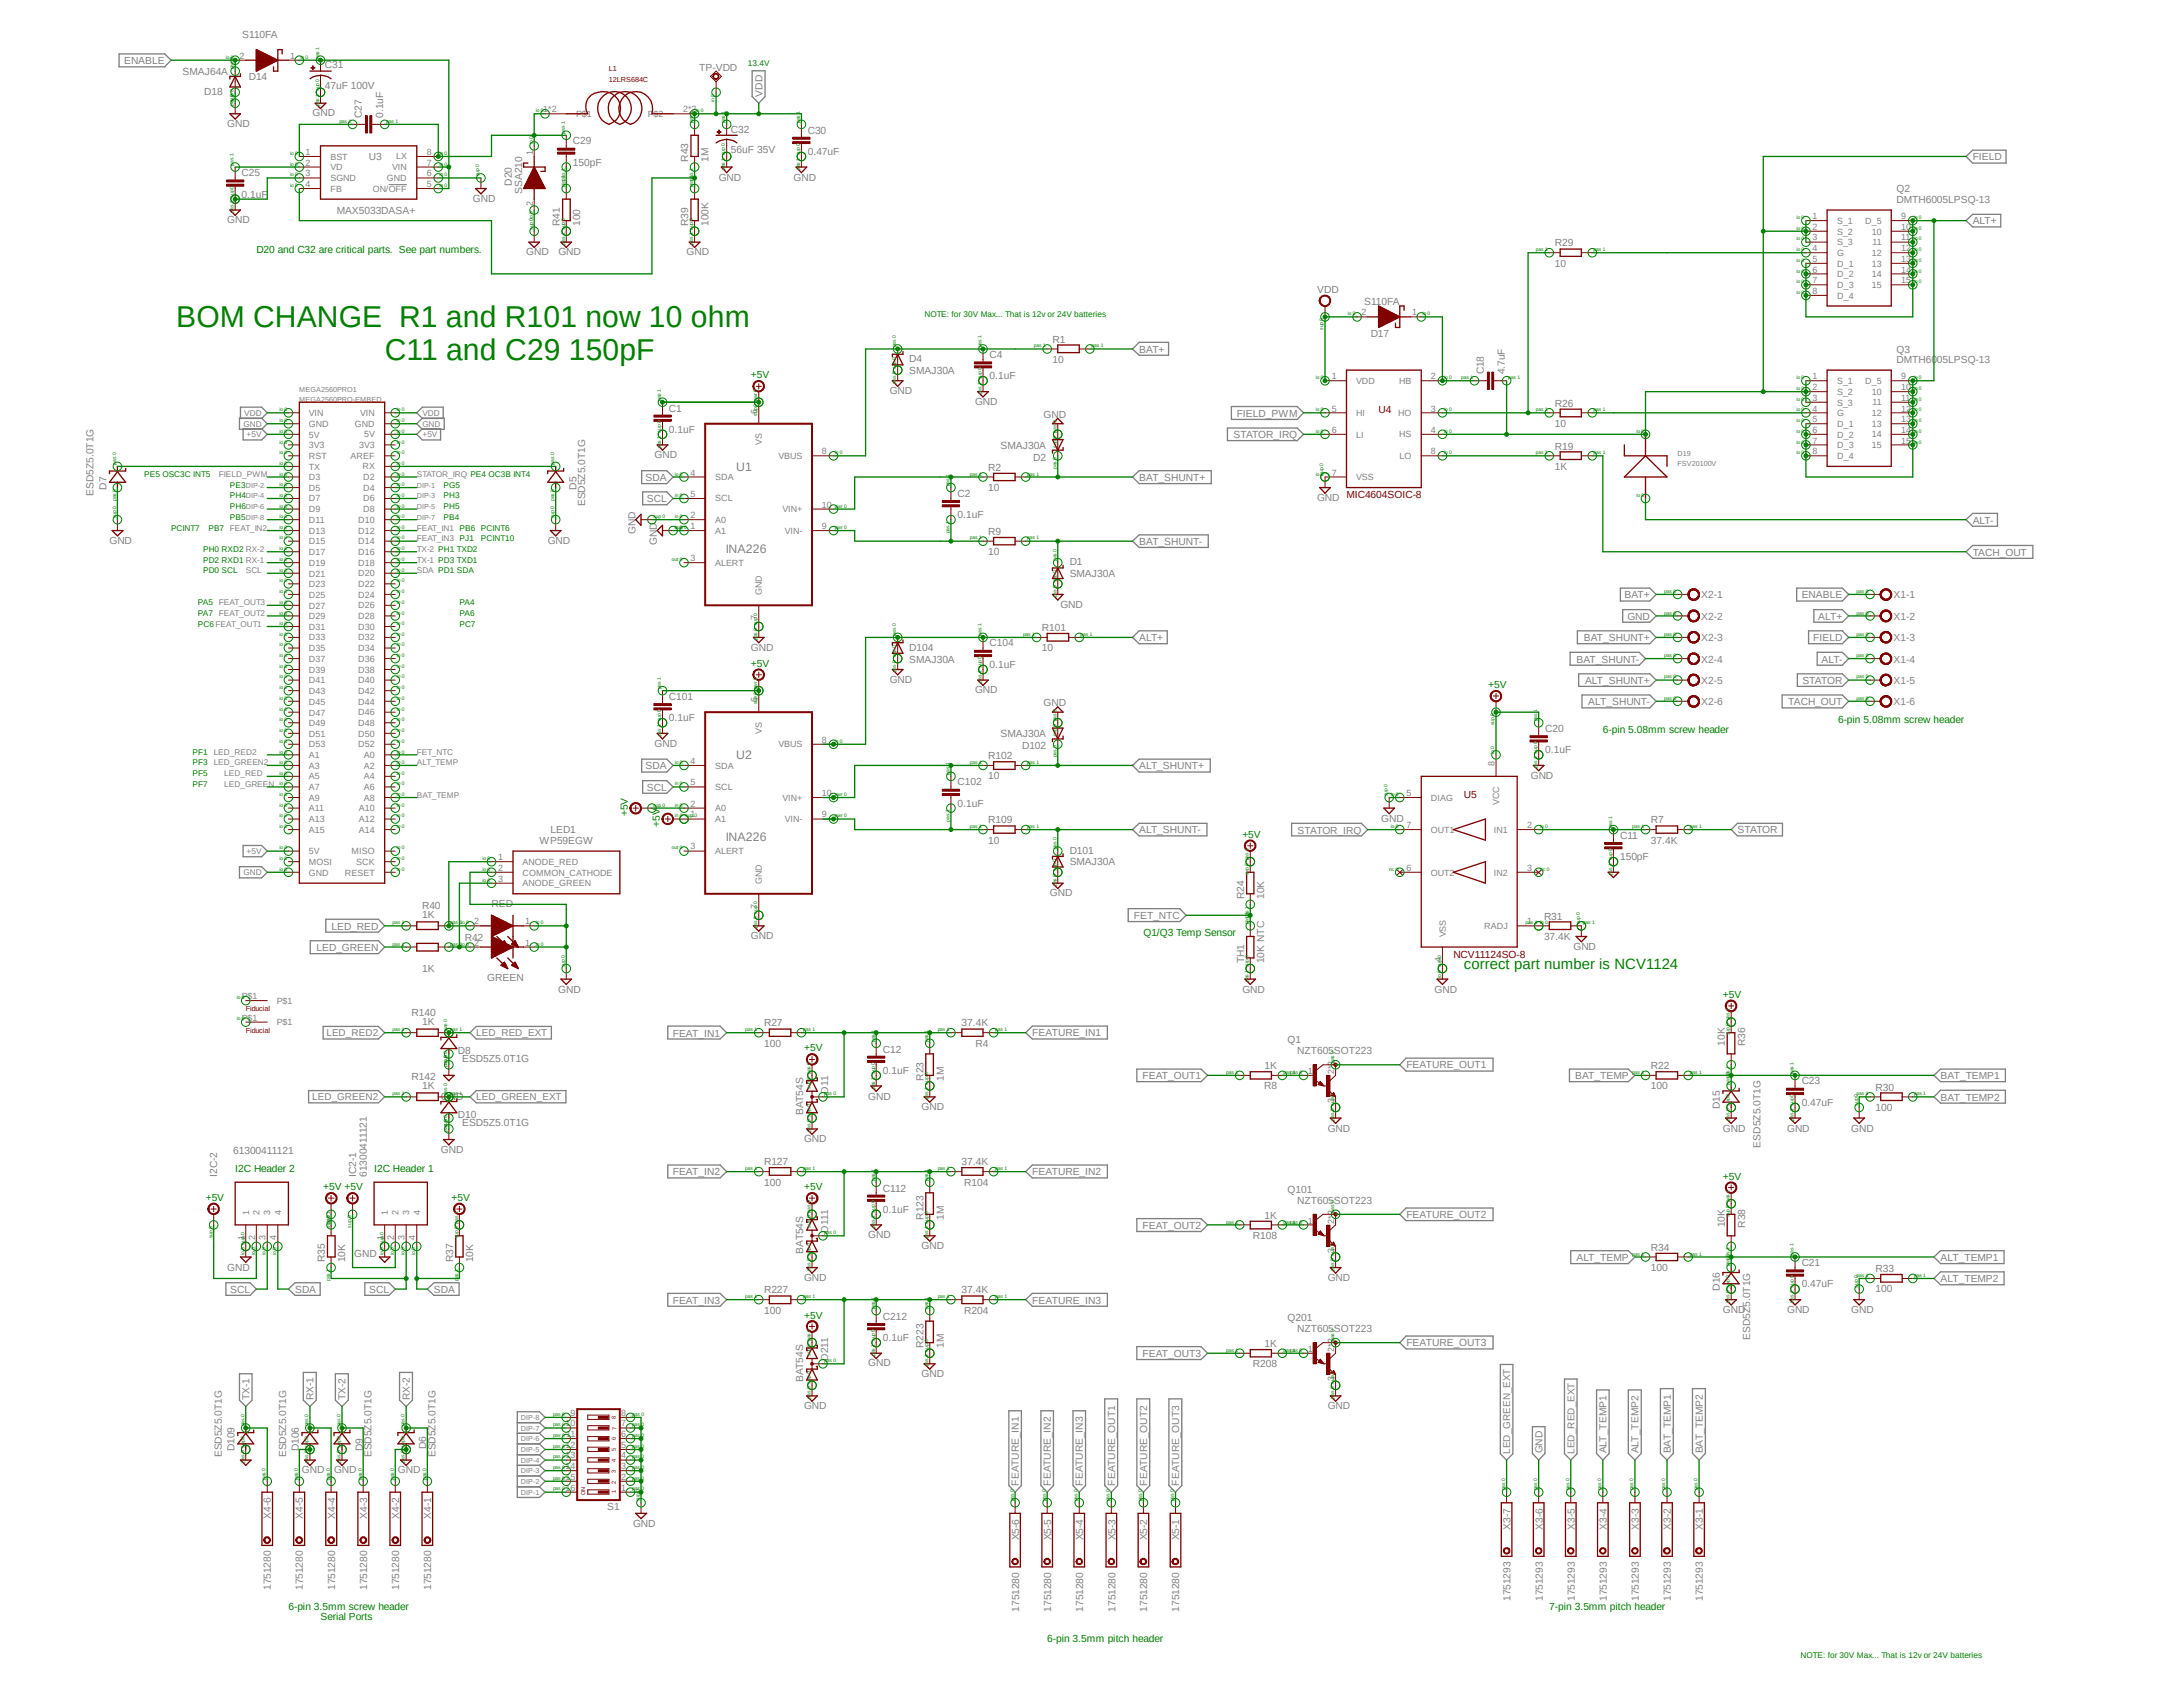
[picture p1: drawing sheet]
<svg xmlns="http://www.w3.org/2000/svg" width="279mm" height="216mm" viewBox="0 0 279 216" stroke-linecap="round" stroke-linejoin="round" font-family="sans-serif">
<defs><g id="words">
<g font-size="3.9" fill="#008000">
<text x="22.6" y="41.9">BOM CHANGE R1 and R101 now 10 ohm</text>
<text x="49.2" y="46">C11 and C29 150pF</text>
</g>
<text font-size="1.9" fill="#008000" x="187.4" y="124">correct part number is NCV1124</text>
<g font-size="1.6" fill="#808080">
<text x="94.2" y="60.2">U1</text>
<text x="92.9" y="70.7">INA226</text>
<text x="94.2" y="97.2">U2</text>
<text x="92.9" y="107.7">INA226</text>
</g>
<g font-size="1.3" fill="#808080">
<text x="31" y="4.8">S110FA</text>
<text x="15.9" y="8.2">ENABLE</text>
<text x="23.4" y="9.6">SMAJ64A</text>
<text x="31.8" y="10.3">D14</text>
<text x="41.6" y="11.3">47uF 100V</text>
<text x="41.6" y="8.8">C31</text>
<text x="89.5" y="9.1">TP-VDD</text>
<text x="26.1" y="12.2">D18</text>
<text x="29.1" y="16.3">GND</text>
<text x="40" y="14.9">GND</text>
<text x="46.3" y="15.1" transform="rotate(-90 46.3 15.1)">C27</text>
<text x="49" y="15.1" transform="rotate(-90 49 15.1)">0.1uF</text>
<text x="93.6" y="17">C32</text>
<text x="97.6" y="12.4" transform="rotate(-90 97.6 12.4)">VDD</text>
<text x="103.4" y="17.1">C30</text>
<text x="30.9" y="22.6">C25</text>
<text x="47.2" y="20.5">U3</text>
<text x="65.5" y="23.7" transform="rotate(-90 65.5 23.7)">D20</text>
<text x="73.3" y="21.2">150pF</text>
<text x="73.3" y="18.5">C29</text>
<text x="88.1" y="20.7" transform="rotate(-90 88.1 20.7)">R43</text>
<text x="90.7" y="20.7" transform="rotate(-90 90.7 20.7)">1M</text>
<text x="92" y="23.1">GND</text>
<text x="93.6" y="19.6">56uF 35V</text>
<text x="101.6" y="23.1">GND</text>
<text x="103.4" y="19.8">0.47uF</text>
<text x="252.5" y="20.5">FIELD</text>
<text x="29.1" y="28.6">GND</text>
<text x="30.9" y="25.3">0.1uF</text>
<text x="43.1" y="27.3">MAX5033DASA+</text>
<text x="60.5" y="25.8">GND</text>
<text x="66.8" y="24.9" transform="rotate(-90 66.8 24.9)">SSA210</text>
<text x="71.7" y="28.9" transform="rotate(-90 71.7 28.9)">R41</text>
<text x="74.3" y="28.9" transform="rotate(-90 74.3 28.9)">100</text>
<text x="88.1" y="28.9" transform="rotate(-90 88.1 28.9)">R39</text>
<text x="90.7" y="28.9" transform="rotate(-90 90.7 28.9)">100K</text>
<text x="242.7" y="26">DMTH6005LPSQ-13</text>
<text x="242.7" y="24.6">Q2</text>
<text x="252.5" y="28.7">ALT+</text>
<text x="67.4" y="32.7">GND</text>
<text x="71.5" y="32.7">GND</text>
<text x="87.9" y="32.7">GND</text>
<text x="199" y="34.1">10</text>
<text x="199" y="31.5">R29</text>
<text x="168.6" y="37.5">VDD</text>
<text x="174.6" y="39">S110FA</text>
<text x="116.4" y="47.9">SMAJ30A</text>
<text x="116.4" y="46.4">D4</text>
<text x="126.7" y="45.8">C4</text>
<text x="134.7" y="46.4">10</text>
<text x="134.7" y="43.9">R1</text>
<text x="145.8" y="45.1">BAT+</text>
<text x="175.4" y="43.1">D17</text>
<text x="189.9" y="47.9" transform="rotate(-90 189.9 47.9)">C18</text>
<text x="192.6" y="47.9" transform="rotate(-90 192.6 47.9)">4.7uF</text>
<text x="242.7" y="46.5">DMTH6005LPSQ-13</text>
<text x="242.7" y="45.1">Q3</text>
<text x="85.6" y="52.7">C1</text>
<text x="113.9" y="50.5">GND</text>
<text x="124.8" y="51.8">GND</text>
<text x="126.7" y="48.6">0.1uF</text>
<text x="133.6" y="53.5">GND</text>
<text x="158.3" y="53.3">FIELD_PWM</text>
<text x="199" y="52">R26</text>
<text x="83.8" y="58.7">GND</text>
<text x="85.6" y="55.4">0.1uF</text>
<text x="128.1" y="57.4">SMAJ30A</text>
<text x="132.3" y="59">D2</text>
<text x="157.9" y="56.1">STATOR_IRQ</text>
<text x="199" y="54.6">10</text>
<text x="199" y="57.5">R19</text>
<text x="12" y="63.5" transform="rotate(-90 12 63.5)">ESD5Z5.0T1G</text>
<text x="13.6" y="62.7" transform="rotate(-90 13.6 62.7)">D7</text>
<text x="73.8" y="62.7" transform="rotate(-90 73.8 62.7)">D5</text>
<text x="74.9" y="64.8" transform="rotate(-90 74.9 64.8)">ESD5Z5.0T1G</text>
<text x="82.6" y="61.6">SDA</text>
<text x="82.8" y="64.3">SCL</text>
<text x="122.6" y="63.6">C2</text>
<text x="126.5" y="62.8">10</text>
<text x="126.5" y="60.2">R2</text>
<text x="145.8" y="61.6">BAT_SHUNT+</text>
<text x="168.6" y="64.1">GND</text>
<text x="199" y="60.1">1K</text>
<text x="14" y="69.6">GND</text>
<text x="70.1" y="69.6">GND</text>
<text x="81.3" y="68.4" transform="rotate(-90 81.3 68.4)">GND</text>
<text x="84.1" y="69.7" transform="rotate(-90 84.1 69.7)">GND</text>
<text x="122.6" y="66.3">0.1uF</text>
<text x="126.5" y="71">10</text>
<text x="126.5" y="68.5">R9</text>
<text x="145.8" y="69.7">BAT_SHUNT-</text>
<text x="252.5" y="67">ALT-</text>
<text x="252.5" y="71.1">TACH_OUT</text>
<text x="135.7" y="77.8">GND</text>
<text x="136.9" y="73.8">SMAJ30A</text>
<text x="136.9" y="72.3">D1</text>
<text x="207.9" y="76.6">BAT+</text>
<text x="217.7" y="76.6">X2-1</text>
<text x="230.6" y="76.6">ENABLE</text>
<text x="242.4" y="76.6">X1-1</text>
<text x="96.1" y="83.3">GND</text>
<text x="116.4" y="83.3">D104</text>
<text x="126.7" y="82.7">C104</text>
<text x="133.4" y="83.4">10</text>
<text x="133.4" y="80.8">R101</text>
<text x="145.8" y="82">ALT+</text>
<text x="202.7" y="82">BAT_SHUNT+</text>
<text x="208.3" y="79.3">GND</text>
<text x="217.7" y="79.3">X2-2</text>
<text x="217.7" y="82">X2-3</text>
<text x="232.1" y="82">FIELD</text>
<text x="232.7" y="79.3">ALT+</text>
<text x="242.4" y="79.3">X1-2</text>
<text x="242.4" y="82">X1-3</text>
<text x="85.6" y="89.6">C101</text>
<text x="113.9" y="87.4">GND</text>
<text x="116.4" y="84.8">SMAJ30A</text>
<text x="124.8" y="88.7">GND</text>
<text x="126.7" y="85.5">0.1uF</text>
<text x="201.8" y="84.8">BAT_SHUNT-</text>
<text x="202.9" y="87.5">ALT_SHUNT+</text>
<text x="217.7" y="84.8">X2-4</text>
<text x="217.7" y="87.5">X2-5</text>
<text x="230.7" y="87.5">STATOR</text>
<text x="233.1" y="84.8">ALT-</text>
<text x="242.4" y="84.8">X1-4</text>
<text x="242.4" y="87.5">X1-5</text>
<text x="83.8" y="95.6">GND</text>
<text x="85.6" y="92.3">0.1uF</text>
<text x="128.1" y="94.4">SMAJ30A</text>
<text x="130.8" y="95.9">D102</text>
<text x="133.6" y="90.4">GND</text>
<text x="197.8" y="93.7">C20</text>
<text x="203.3" y="90.3">ALT_SHUNT-</text>
<text x="217.7" y="90.3">X2-6</text>
<text x="228.9" y="90.3">TACH_OUT</text>
<text x="242.4" y="90.3">X1-6</text>
<text x="82.6" y="98.5">SDA</text>
<text x="82.8" y="101.2">SCL</text>
<text x="122.6" y="100.5">C102</text>
<text x="126.5" y="99.7">10</text>
<text x="126.5" y="97.2">R102</text>
<text x="145.8" y="98.5">ALT_SHUNT+</text>
<text x="195.9" y="99.7">GND</text>
<text x="197.8" y="96.4">0.1uF</text>
<text x="69" y="108">WP59EGW</text>
<text x="70.4" y="106.6">LED1</text>
<text x="122.6" y="103.3">0.1uF</text>
<text x="126.5" y="108">10</text>
<text x="126.5" y="105.4">R109</text>
<text x="145.8" y="106.6">ALT_SHUNT-</text>
<text x="166.1" y="106.7">STATOR_IRQ</text>
<text x="176.8" y="105.2">GND</text>
<text x="207.4" y="107.4">C11</text>
<text x="211.3" y="108">37.4K</text>
<text x="211.3" y="105.4">R7</text>
<text x="222.4" y="106.6">STATOR</text>
<text x="136.9" y="110.7">SMAJ30A</text>
<text x="136.9" y="109.3">D101</text>
<text x="207.4" y="110.1">150pF</text>
<text x="42.4" y="119">LED_RED</text>
<text x="54" y="117.5">1K</text>
<text x="54" y="116.3">R40</text>
<text x="62.9" y="116">RED</text>
<text x="134.4" y="114.7">GND</text>
<text x="145.1" y="117.6">FET_NTC</text>
<text x="159.2" y="115.1" transform="rotate(-90 159.2 115.1)">R24</text>
<text x="161.8" y="115.1" transform="rotate(-90 161.8 115.1)">10K</text>
<text x="197.6" y="117.7">R31</text>
<text x="40.5" y="121.7">LED_GREEN</text>
<text x="54" y="124.4">1K</text>
<text x="59.5" y="120.4">R42</text>
<text x="62.4" y="125.6">GREEN</text>
<text x="96.1" y="120.2">GND</text>
<text x="159.2" y="123.3" transform="rotate(-90 159.2 123.3)">TH1</text>
<text x="161.8" y="123.3" transform="rotate(-90 161.8 123.3)">10K NTC</text>
<text x="197.6" y="120.3">37.4K</text>
<text x="201.4" y="121.6">GND</text>
<text x="52.7" y="130">R140</text>
<text x="54" y="131.2">1K</text>
<text x="71.5" y="127">GND</text>
<text x="97.8" y="131.4">R27</text>
<text x="123.1" y="131.4">37.4K</text>
<text x="159" y="127">GND</text>
<text x="183.6" y="127">GND</text>
<text x="41.8" y="132.6">LED_RED2</text>
<text x="58.6" y="134.8">D8</text>
<text x="59.1" y="135.9">ESD5Z5.0T1G</text>
<text x="61" y="132.6">LED_RED_EXT</text>
<text x="86.1" y="132.7">FEAT_IN1</text>
<text x="97.8" y="133.9">100</text>
<text x="113" y="137.4">0.1uF</text>
<text x="113" y="134.7">C12</text>
<text x="124.8" y="133.9">R4</text>
<text x="132.1" y="132.6">FEATURE_IN1</text>
<text x="161.8" y="136.8">1K</text>
<text x="164.8" y="133.5">Q1</text>
<text x="166" y="134.9">NZT605SOT223</text>
<text x="180" y="136.7">FEATURE_OUT1</text>
<text x="211.3" y="136.8">R22</text>
<text x="220.8" y="133.8" transform="rotate(-90 220.8 133.8)">10K</text>
<text x="223.4" y="133.9" transform="rotate(-90 223.4 133.9)">R36</text>
<text x="40" y="140.8">LED_GREEN2</text>
<text x="52.7" y="138.2">R142</text>
<text x="54" y="139.4">1K</text>
<text x="56.4" y="140.7">GND</text>
<text x="58.6" y="143">D10</text>
<text x="61" y="140.8">LED_GREEN_EXT</text>
<text x="102.8" y="142.7" transform="rotate(-90 102.8 142.7)">BAT54S</text>
<text x="106" y="140" transform="rotate(-90 106 140)">D11</text>
<text x="111.1" y="140.7">GND</text>
<text x="117.9" y="142.1">GND</text>
<text x="118.2" y="138.3" transform="rotate(-90 118.2 138.3)">R23</text>
<text x="120.8" y="138.3" transform="rotate(-90 120.8 138.3)">1M</text>
<text x="146.2" y="138.1">FEAT_OUT1</text>
<text x="161.8" y="139.4">R8</text>
<text x="201.6" y="138.1">BAT_TEMP</text>
<text x="211.3" y="139.4">100</text>
<text x="220.1" y="141.9" transform="rotate(-90 220.1 141.9)">D15</text>
<text x="230.6" y="141.5">0.47uF</text>
<text x="230.6" y="138.8">C23</text>
<text x="240" y="142.2">100</text>
<text x="240" y="139.6">R30</text>
<text x="248.4" y="140.8">BAT_TEMP2</text>
<text x="248.4" y="138.1">BAT_TEMP1</text>
<text x="29.8" y="147.7">61300411121</text>
<text x="56.4" y="147.5">GND</text>
<text x="59.1" y="144.1">ESD5Z5.0T1G</text>
<text x="97.8" y="149.1">R127</text>
<text x="102.9" y="146.2">GND</text>
<text x="123.1" y="149.1">37.4K</text>
<text x="169.9" y="144.8">GND</text>
<text x="220.5" y="144.8">GND</text>
<text x="225.3" y="146.9" transform="rotate(-90 225.3 146.9)">ESD5Z5.0T1G</text>
<text x="228.7" y="144.8">GND</text>
<text x="236.9" y="144.8">GND</text>
<text x="27.8" y="150.6" transform="rotate(-90 27.8 150.6)">I2C-2</text>
<text x="45.6" y="150.6" transform="rotate(-90 45.6 150.6)">IC2-1</text>
<text x="46.9" y="150.6" transform="rotate(-90 46.9 150.6)">61300411121</text>
<text x="86.1" y="150.4">FEAT_IN2</text>
<text x="97.8" y="151.7">100</text>
<text x="113" y="155.2">0.1uF</text>
<text x="113" y="152.5">C112</text>
<text x="123.4" y="151.7">R104</text>
<text x="132.1" y="150.4">FEATURE_IN2</text>
<text x="161.8" y="156">1K</text>
<text x="164.8" y="152.7">Q101</text>
<text x="166" y="154.1">NZT605SOT223</text>
<text x="180" y="155.9">FEATURE_OUT2</text>
<text x="41.6" y="161.5" transform="rotate(-90 41.6 161.5)">R35</text>
<text x="44.2" y="161.5" transform="rotate(-90 44.2 161.5)">10K</text>
<text x="45.3" y="160.8">GND</text>
<text x="58" y="161.5" transform="rotate(-90 58 161.5)">R37</text>
<text x="60.6" y="161.5" transform="rotate(-90 60.6 161.5)">10K</text>
<text x="102.8" y="160.4" transform="rotate(-90 102.8 160.4)">BAT54S</text>
<text x="106" y="157.7" transform="rotate(-90 106 157.7)">D111</text>
<text x="111.1" y="158.5">GND</text>
<text x="117.9" y="159.9">GND</text>
<text x="118.2" y="156.1" transform="rotate(-90 118.2 156.1)">R123</text>
<text x="120.8" y="156.1" transform="rotate(-90 120.8 156.1)">1M</text>
<text x="146.2" y="157.3">FEAT_OUT2</text>
<text x="160.4" y="158.5">R108</text>
<text x="201.8" y="161.4">ALT_TEMP</text>
<text x="211.3" y="160.1">R34</text>
<text x="220.8" y="157.1" transform="rotate(-90 220.8 157.1)">10K</text>
<text x="223.4" y="157.1" transform="rotate(-90 223.4 157.1)">R38</text>
<text x="248.4" y="161.3">ALT_TEMP1</text>
<text x="29.1" y="162.6">GND</text>
<text x="29.5" y="165.5">SCL</text>
<text x="37.8" y="165.4">SDA</text>
<text x="47.2" y="165.5">SCL</text>
<text x="55.5" y="165.4">SDA</text>
<text x="86.1" y="166.8">FEAT_IN3</text>
<text x="97.8" y="165.5">R227</text>
<text x="102.9" y="164">GND</text>
<text x="123.1" y="165.5">37.4K</text>
<text x="132.1" y="166.8">FEATURE_IN3</text>
<text x="169.9" y="164">GND</text>
<text x="211.3" y="162.6">100</text>
<text x="220.1" y="165.2" transform="rotate(-90 220.1 165.2)">D16</text>
<text x="230.6" y="164.8">0.47uF</text>
<text x="230.6" y="162.1">C21</text>
<text x="240" y="165.4">100</text>
<text x="240" y="162.8">R33</text>
<text x="248.4" y="164.1">ALT_TEMP2</text>
<text x="97.8" y="168.1">100</text>
<text x="113" y="171.6">0.1uF</text>
<text x="113" y="168.9">C212</text>
<text x="118.2" y="172.5" transform="rotate(-90 118.2 172.5)">R223</text>
<text x="120.8" y="172.5" transform="rotate(-90 120.8 172.5)">1M</text>
<text x="123.4" y="168.1">R204</text>
<text x="146.2" y="173.7">FEAT_OUT3</text>
<text x="161.8" y="172.4">1K</text>
<text x="164.8" y="169.1">Q201</text>
<text x="166" y="170.4">NZT605SOT223</text>
<text x="180" y="172.3">FEATURE_OUT3</text>
<text x="220.5" y="168.1">GND</text>
<text x="224" y="171.5" transform="rotate(-90 224 171.5)">ESD5Z5.0T1G</text>
<text x="228.7" y="168.1">GND</text>
<text x="236.9" y="168.1">GND</text>
<text x="31.9" y="179.2" transform="rotate(-90 31.9 179.2)">TX-1</text>
<text x="40.1" y="179.2" transform="rotate(-90 40.1 179.2)">RX-1</text>
<text x="44.2" y="179.2" transform="rotate(-90 44.2 179.2)">TX-2</text>
<text x="52.5" y="179.2" transform="rotate(-90 52.5 179.2)">RX-2</text>
<text x="102.8" y="176.9" transform="rotate(-90 102.8 176.9)">BAT54S</text>
<text x="106" y="174.1" transform="rotate(-90 106 174.1)">D211</text>
<text x="111.1" y="174.9">GND</text>
<text x="117.9" y="176.3">GND</text>
<text x="160.4" y="175">R208</text>
<text x="30" y="185.7" transform="rotate(-90 30 185.7)">D109</text>
<text x="38.2" y="185.7" transform="rotate(-90 38.2 185.7)">D106</text>
<text x="46.4" y="185.7" transform="rotate(-90 46.4 185.7)">D9</text>
<text x="54.5" y="185.4" transform="rotate(-90 54.5 185.4)">D6</text>
<text x="102.9" y="180.3">GND</text>
<text x="169.9" y="180.3">GND</text>
<text x="28.4" y="186.5" transform="rotate(-90 28.4 186.5)">ESD5Z5.0T1G</text>
<text x="36.6" y="186.5" transform="rotate(-90 36.6 186.5)">ESD5Z5.0T1G</text>
<text x="38.7" y="188.6">GND</text>
<text x="42.8" y="188.6">GND</text>
<text x="47.5" y="186.5" transform="rotate(-90 47.5 186.5)">ESD5Z5.0T1G</text>
<text x="50.9" y="188.6">GND</text>
<text x="55.8" y="186.5" transform="rotate(-90 55.8 186.5)">ESD5Z5.0T1G</text>
<text x="130.4" y="190.1" transform="rotate(-90 130.4 190.1)">FEATURE_IN1</text>
<text x="134.5" y="190.1" transform="rotate(-90 134.5 190.1)">FEATURE_IN2</text>
<text x="138.6" y="190.1" transform="rotate(-90 138.6 190.1)">FEATURE_IN3</text>
<text x="142.7" y="190.1" transform="rotate(-90 142.7 190.1)">FEATURE_OUT1</text>
<text x="146.8" y="190.1" transform="rotate(-90 146.8 190.1)">FEATURE_OUT2</text>
<text x="150.9" y="190.1" transform="rotate(-90 150.9 190.1)">FEATURE_OUT3</text>
<text x="193.3" y="186" transform="rotate(-90 193.3 186)">LED_GREEN_EXT</text>
<text x="197.4" y="186" transform="rotate(-90 197.4 186)">GND</text>
<text x="201.5" y="186" transform="rotate(-90 201.5 186)">LED_RED_EXT</text>
<text x="205.6" y="186" transform="rotate(-90 205.6 186)">ALT_TEMP1</text>
<text x="209.7" y="186" transform="rotate(-90 209.7 186)">ALT_TEMP2</text>
<text x="213.8" y="186" transform="rotate(-90 213.8 186)">BAT_TEMP1</text>
<text x="217.9" y="186" transform="rotate(-90 217.9 186)">BAT_TEMP2</text>
<text x="34.7" y="194.4" transform="rotate(-90 34.7 194.4)">X4-6</text>
<text x="38.8" y="194.4" transform="rotate(-90 38.8 194.4)">X4-5</text>
<text x="42.9" y="194.4" transform="rotate(-90 42.9 194.4)">X4-4</text>
<text x="47" y="194.4" transform="rotate(-90 47 194.4)">X4-3</text>
<text x="51.1" y="194.4" transform="rotate(-90 51.1 194.4)">X4-2</text>
<text x="55.2" y="194.4" transform="rotate(-90 55.2 194.4)">X4-1</text>
<text x="77.7" y="193.3">S1</text>
<text x="81" y="195.4">GND</text>
<text x="130.4" y="197.1" transform="rotate(-90 130.4 197.1)">X5-6</text>
<text x="134.5" y="197.1" transform="rotate(-90 134.5 197.1)">X5-5</text>
<text x="138.6" y="197.1" transform="rotate(-90 138.6 197.1)">X5-4</text>
<text x="142.8" y="197.1" transform="rotate(-90 142.8 197.1)">X5-3</text>
<text x="146.8" y="197.1" transform="rotate(-90 146.8 197.1)">X5-2</text>
<text x="150.9" y="197.1" transform="rotate(-90 150.9 197.1)">X5-1</text>
<text x="193.3" y="195.8" transform="rotate(-90 193.3 195.8)">X3-7</text>
<text x="197.4" y="195.8" transform="rotate(-90 197.4 195.8)">X3-6</text>
<text x="201.6" y="195.8" transform="rotate(-90 201.6 195.8)">X3-5</text>
<text x="205.7" y="195.8" transform="rotate(-90 205.7 195.8)">X3-4</text>
<text x="209.8" y="195.8" transform="rotate(-90 209.8 195.8)">X3-3</text>
<text x="213.8" y="195.8" transform="rotate(-90 213.8 195.8)">X3-2</text>
<text x="217.9" y="195.8" transform="rotate(-90 217.9 195.8)">X3-1</text>
<text x="34.7" y="203.5" transform="rotate(-90 34.7 203.5)">1751280</text>
<text x="38.8" y="203.5" transform="rotate(-90 38.8 203.5)">1751280</text>
<text x="42.9" y="203.5" transform="rotate(-90 42.9 203.5)">1751280</text>
<text x="47" y="203.5" transform="rotate(-90 47 203.5)">1751280</text>
<text x="51.1" y="203.5" transform="rotate(-90 51.1 203.5)">1751280</text>
<text x="55.2" y="203.5" transform="rotate(-90 55.2 203.5)">1751280</text>
<text x="130.4" y="206.3" transform="rotate(-90 130.4 206.3)">1751280</text>
<text x="134.5" y="206.3" transform="rotate(-90 134.5 206.3)">1751280</text>
<text x="138.6" y="206.3" transform="rotate(-90 138.6 206.3)">1751280</text>
<text x="142.8" y="206.3" transform="rotate(-90 142.8 206.3)">1751280</text>
<text x="146.8" y="206.3" transform="rotate(-90 146.8 206.3)">1751280</text>
<text x="150.9" y="206.3" transform="rotate(-90 150.9 206.3)">1751280</text>
<text x="193.3" y="204.9" transform="rotate(-90 193.3 204.9)">1751293</text>
<text x="197.4" y="204.9" transform="rotate(-90 197.4 204.9)">1751293</text>
<text x="201.6" y="204.9" transform="rotate(-90 201.6 204.9)">1751293</text>
<text x="205.7" y="204.9" transform="rotate(-90 205.7 204.9)">1751293</text>
<text x="209.8" y="204.9" transform="rotate(-90 209.8 204.9)">1751293</text>
<text x="213.8" y="204.9" transform="rotate(-90 213.8 204.9)">1751293</text>
<text x="217.9" y="204.9" transform="rotate(-90 217.9 204.9)">1751293</text>
</g>
<g font-size="1.3" fill="#008000">
<text x="32.8" y="32.3">D20 and C32 are critical parts. See part numbers.</text>
<text x="96.1" y="48.4">+5V</text>
<text x="96.1" y="85.3">+5V</text>
<text x="190.5" y="88.1">+5V</text>
<text x="205.2" y="93.9">6-pin 5.08mm screw header</text>
<text x="235.3" y="92.5">6-pin 5.08mm screw header</text>
<text x="80.3" y="104.5" transform="rotate(-90 80.3 104.5)">+5V</text>
<text x="84.5" y="105.8" transform="rotate(-90 84.5 105.8)">+5V</text>
<text x="159" y="107.2">+5V</text>
<text x="146.3" y="119.8">Q1/Q3 Temp Sensor</text>
<text x="220.5" y="127.7">+5V</text>
<text x="102.9" y="134.5">+5V</text>
<text x="30.1" y="149.9">I2C Header 2</text>
<text x="47.9" y="149.9">I2C Header 1</text>
<text x="26.3" y="153.7">+5V</text>
<text x="41.4" y="152.3">+5V +5V</text>
<text x="57.8" y="153.7">+5V</text>
<text x="102.9" y="152.3">+5V</text>
<text x="220.5" y="151">+5V</text>
<text x="102.9" y="168.7">+5V</text>
<text x="36.9" y="206">6-pin 3.5mm screw header</text>
<text x="41" y="207.4">Serial Ports</text>
<text x="198.3" y="206">7-pin 3.5mm pitch header</text>
<text x="134" y="210.1">6-pin 3.5mm pitch header</text>
</g>
<g font-size="1.3" fill="#800000">
<text x="176.4" y="52.8">U4</text>
<text x="172.3" y="63.8">MIC4604SOIC-8</text>
<text x="187.4" y="102.1">U5</text>
<text x="186" y="122.6">NCV11124SO-8</text>
</g>
<g font-size="1.1" fill="#808080">
<text x="30.7" y="7.5">2</text>
<text x="37.1" y="7.5">1</text>
<text x="69.5" y="14.4">1*2</text>
<text x="73.7" y="15">P$1</text>
<text x="82.9" y="14.9">P$2</text>
<text x="87.4" y="14.4">2*2</text>
<text x="39.1" y="19.9">1</text>
<text x="39.1" y="21.2">2</text>
<text x="39.1" y="22.6">3</text>
<text x="39.1" y="24">4</text>
<text x="42.3" y="20.4">BST</text>
<text x="42.3" y="21.8">VD</text>
<text x="42.3" y="23.2">SGND</text>
<text x="49.5" y="23.2">GND</text>
<text x="50.2" y="21.8">VIN</text>
<text x="50.7" y="20.4">LX</text>
<text x="54.6" y="19.9">8</text>
<text x="54.6" y="21.2">7</text>
<text x="54.6" y="22.6">6</text>
<text x="54.6" y="24">5</text>
<text x="68.2" y="19.9" transform="rotate(-90 68.2 19.9)">1</text>
<text x="42.3" y="24.6">FB</text>
<text x="47.7" y="24.5">ON/OFF</text>
<text x="68.2" y="26.3" transform="rotate(-90 68.2 26.3)">2</text>
<text x="232" y="28">1</text>
<text x="232" y="29.4">2</text>
<text x="235.1" y="28.7">S_1</text>
<text x="238.7" y="28.6">D_5</text>
<text x="243.3" y="28">9</text>
<text x="243.3" y="29.4">10</text>
<text x="232" y="30.8">3</text>
<text x="232" y="32.1">4</text>
<text x="232" y="33.5">5</text>
<text x="232" y="34.9">6</text>
<text x="235.1" y="30">S_2</text>
<text x="235.1" y="31.4">S_3</text>
<text x="235.1" y="32.8">G</text>
<text x="235.1" y="34.1">D_1</text>
<text x="235.1" y="35.5">D_2</text>
<text x="239.6" y="30">10</text>
<text x="239.6" y="32.7">12</text>
<text x="239.6" y="34.1">13</text>
<text x="239.6" y="35.5">14</text>
<text x="239.7" y="31.4">11</text>
<text x="243.3" y="30.8">11</text>
<text x="243.3" y="32.1">12</text>
<text x="243.3" y="33.5">13</text>
<text x="243.3" y="34.9">14</text>
<text x="174.2" y="40.3">2</text>
<text x="180.7" y="40.3">1</text>
<text x="232" y="36.2">7</text>
<text x="232" y="37.6">8</text>
<text x="235.1" y="36.8">D_3</text>
<text x="235.1" y="38.2">D_4</text>
<text x="239.6" y="36.8">15</text>
<text x="243.3" y="36.2">15</text>
<text x="31.2" y="53.2">VDD</text>
<text x="39.5" y="53.3">VIN</text>
<text x="46.1" y="53.3">VIN</text>
<text x="54.1" y="53.2">VDD</text>
<text x="96.9" y="53" transform="rotate(-90 96.9 53)">6</text>
<text x="170.4" y="48.6">1</text>
<text x="170.4" y="52.7">5</text>
<text x="173.6" y="49.2">VDD</text>
<text x="173.6" y="53.3">HI</text>
<text x="178.9" y="53.3">HO</text>
<text x="179.1" y="49.2">HB</text>
<text x="183.1" y="48.6">2</text>
<text x="183.1" y="52.7">3</text>
<text x="232" y="48.6">1</text>
<text x="232" y="49.9">2</text>
<text x="232" y="51.3">3</text>
<text x="232" y="52.7">4</text>
<text x="235.1" y="49.2">S_1</text>
<text x="235.1" y="50.5">S_2</text>
<text x="235.1" y="51.9">S_3</text>
<text x="235.1" y="53.3">G</text>
<text x="238.7" y="49.2">D_5</text>
<text x="239.6" y="50.5">10</text>
<text x="239.6" y="53.3">12</text>
<text x="239.7" y="51.9">11</text>
<text x="243.3" y="48.6">9</text>
<text x="243.3" y="49.9">10</text>
<text x="243.3" y="51.3">11</text>
<text x="243.3" y="52.7">12</text>
<text x="31.2" y="54.6">GND</text>
<text x="31.5" y="56">+5V</text>
<text x="39.5" y="54.6">GND</text>
<text x="39.5" y="56">5V</text>
<text x="39.5" y="57.4">3V3</text>
<text x="39.5" y="58.7">RST</text>
<text x="44.9" y="58.7">AREF</text>
<text x="45.4" y="54.6">GND</text>
<text x="46" y="57.4">3V3</text>
<text x="46.6" y="56">5V</text>
<text x="54.1" y="56">+5V</text>
<text x="54.1" y="54.6">GND</text>
<text x="97.5" y="56.9" transform="rotate(-90 97.5 56.9)">VS</text>
<text x="99.7" y="58.7">VBUS</text>
<text x="105.2" y="58.1">8</text>
<text x="170.4" y="55.4">6</text>
<text x="173.6" y="56">LI</text>
<text x="179.1" y="56">HS</text>
<text x="179.1" y="58.7">LO</text>
<text x="183.1" y="55.4">4</text>
<text x="183.1" y="58.1">8</text>
<text x="232" y="54">5</text>
<text x="232" y="55.4">6</text>
<text x="232" y="56.8">7</text>
<text x="232" y="58.1">8</text>
<text x="235.1" y="54.6">D_1</text>
<text x="235.1" y="56">D_2</text>
<text x="235.1" y="57.4">D_3</text>
<text x="235.1" y="58.7">D_4</text>
<text x="239.6" y="54.6">13</text>
<text x="239.6" y="56">14</text>
<text x="239.6" y="57.4">15</text>
<text x="243.3" y="54">13</text>
<text x="243.3" y="55.4">14</text>
<text x="243.3" y="56.8">15</text>
<text x="28" y="61">FIELD_PWM</text>
<text x="39.5" y="60.1">TX</text>
<text x="39.5" y="61.5">D3</text>
<text x="39.5" y="62.8">D5</text>
<text x="39.5" y="64.2">D7</text>
<text x="39.5" y="65.6">D9</text>
<text x="46.4" y="60.1">RX</text>
<text x="46.5" y="61.5">D2</text>
<text x="46.5" y="62.8">D4</text>
<text x="46.5" y="64.2">D6</text>
<text x="46.5" y="65.5">D8</text>
<text x="53.3" y="61">STATOR_IRQ PE4 OC3B INT4</text>
<text x="88.4" y="63.6">5</text>
<text x="88.4" y="60.9">4</text>
<text x="91.5" y="64.2">SCL</text>
<text x="91.5" y="61.5">SDA</text>
<text x="100.2" y="65.5">VIN+</text>
<text x="105.2" y="65">10</text>
<text x="170.4" y="60.9">7</text>
<text x="173.6" y="61.5">VSS</text>
<text x="39.5" y="66.9">D11</text>
<text x="39.5" y="68.3">D13</text>
<text x="39.5" y="69.7">D15</text>
<text x="39.5" y="71">D17</text>
<text x="45.8" y="66.9">D10</text>
<text x="45.8" y="68.3">D12</text>
<text x="45.8" y="69.6">D14</text>
<text x="45.8" y="71">D16</text>
<text x="53.3" y="67.9">FEAT_IN1 PB6 PCINT6</text>
<text x="53.3" y="69.3">FEAT_IN3 PJ1</text>
<text x="53.3" y="70.6">TX-2 PH1 TXD2</text>
<text x="88.4" y="66.3">2</text>
<text x="88.4" y="67.7">1</text>
<text x="88.4" y="71.8">3</text>
<text x="91.5" y="66.9">A0</text>
<text x="91.5" y="68.3">A1</text>
<text x="100.5" y="68.3">VIN-</text>
<text x="105.2" y="67.7">9</text>
<text x="28" y="77.5">FEAT_OUT3</text>
<text x="31.5" y="73.4">SCL</text>
<text x="39.5" y="72.4">D19</text>
<text x="39.5" y="73.8">D21</text>
<text x="39.5" y="75.1">D23</text>
<text x="39.5" y="76.5">D25</text>
<text x="39.5" y="77.9">D27</text>
<text x="45.8" y="72.4">D18</text>
<text x="45.8" y="73.7">D20</text>
<text x="45.8" y="75.1">D22</text>
<text x="45.8" y="76.5">D24</text>
<text x="45.8" y="77.9">D26</text>
<text x="53.3" y="73.4">SDA PD1 SDA</text>
<text x="53.3" y="72">TX-1 PD3 TXD1</text>
<text x="91.5" y="72.4">ALERT</text>
<text x="97.5" y="76.2" transform="rotate(-90 97.5 76.2)">GND</text>
<text x="28" y="78.8">FEAT_OUT2</text>
<text x="39.5" y="79.3">D29</text>
<text x="39.5" y="80.6">D31</text>
<text x="39.5" y="82">D33</text>
<text x="39.5" y="83.4">D35</text>
<text x="45.8" y="79.2">D28</text>
<text x="45.8" y="80.6">D30</text>
<text x="45.8" y="82">D32</text>
<text x="45.8" y="83.3">D34</text>
<text x="96.9" y="79.4" transform="rotate(-90 96.9 79.4)">7</text>
<text x="39.5" y="84.7">D37</text>
<text x="39.5" y="86.1">D39</text>
<text x="39.5" y="87.5">D41</text>
<text x="39.5" y="88.8">D43</text>
<text x="45.8" y="84.7">D36</text>
<text x="45.8" y="86.1">D38</text>
<text x="45.8" y="87.4">D40</text>
<text x="45.8" y="88.8">D42</text>
<text x="96.9" y="89.9" transform="rotate(-90 96.9 89.9)">6</text>
<text x="39.5" y="90.2">D45</text>
<text x="39.5" y="91.6">D47</text>
<text x="39.5" y="92.9">D49</text>
<text x="39.5" y="94.3">D51</text>
<text x="39.5" y="95.6">D53</text>
<text x="45.8" y="90.2">D44</text>
<text x="45.8" y="91.5">D46</text>
<text x="45.8" y="92.9">D48</text>
<text x="45.8" y="94.3">D50</text>
<text x="45.8" y="95.6">D52</text>
<text x="97.5" y="93.9" transform="rotate(-90 97.5 93.9)">VS</text>
<text x="99.7" y="95.6">VBUS</text>
<text x="105.2" y="95">8</text>
<text x="27.3" y="96.6">LED_RED2</text>
<text x="27.3" y="98">LED_GREEN2</text>
<text x="28.7" y="99.4">LED_RED</text>
<text x="28.7" y="100.7">LED_GREEN</text>
<text x="39.5" y="97">A1</text>
<text x="39.5" y="98.4">A3</text>
<text x="39.5" y="99.7">A5</text>
<text x="39.5" y="101.1">A7</text>
<text x="46.6" y="97">A0</text>
<text x="46.6" y="98.4">A2</text>
<text x="46.6" y="99.7">A4</text>
<text x="46.6" y="101.1">A6</text>
<text x="53.3" y="96.6">FET_NTC</text>
<text x="53.3" y="98">ALT_TEMP</text>
<text x="88.4" y="100.5">5</text>
<text x="88.4" y="97.8">4</text>
<text x="91.5" y="101.1">SCL</text>
<text x="91.5" y="98.4">SDA</text>
<text x="105.2" y="101.9">10</text>
<text x="180" y="101.9">5</text>
<text x="191.3" y="98.1" transform="rotate(-90 191.3 98.1)">8</text>
<text x="39.5" y="102.5">A9</text>
<text x="39.5" y="103.8">A11</text>
<text x="39.5" y="105.2">A13</text>
<text x="39.5" y="106.6">A15</text>
<text x="45.9" y="103.8">A10</text>
<text x="45.9" y="105.2">A12</text>
<text x="45.9" y="106.6">A14</text>
<text x="46.6" y="102.5">A8</text>
<text x="53.3" y="102.1">BAT_TEMP</text>
<text x="88.4" y="103.3">2</text>
<text x="88.4" y="104.6">1</text>
<text x="91.5" y="103.8">A0</text>
<text x="91.5" y="105.2">A1</text>
<text x="100.2" y="102.5">VIN+</text>
<text x="100.5" y="105.2">VIN-</text>
<text x="105.2" y="104.6">9</text>
<text x="180" y="106">7</text>
<text x="183.1" y="102.5">DIAG</text>
<text x="183.1" y="106.6">OUT1</text>
<text x="191.2" y="106.6">IN1</text>
<text x="191.9" y="103" transform="rotate(-90 191.9 103)">VCC</text>
<text x="195.5" y="106">2</text>
<text x="31.2" y="112">GND</text>
<text x="31.5" y="109.3">+5V</text>
<text x="39.5" y="109.3">5V</text>
<text x="39.5" y="110.7">MOSI</text>
<text x="39.5" y="112.1">GND</text>
<text x="44.2" y="112.1">RESET</text>
<text x="45" y="109.3">MISO</text>
<text x="45.6" y="110.7">SCK</text>
<text x="63.8" y="110.1">1</text>
<text x="63.8" y="111.5">2</text>
<text x="63.8" y="112.8">3</text>
<text x="66.9" y="110.7">ANODE_RED</text>
<text x="66.9" y="112.1">COMMON_CATHODE</text>
<text x="66.9" y="113.4">ANODE_GREEN</text>
<text x="88.4" y="108.7">3</text>
<text x="91.5" y="109.3">ALERT</text>
<text x="97.5" y="113.1" transform="rotate(-90 97.5 113.1)">GND</text>
<text x="180" y="111.5">6</text>
<text x="183.1" y="112.1">OUT2</text>
<text x="191.2" y="112.1">IN2</text>
<text x="195.5" y="111.5">3</text>
<text x="60.7" y="118.3">2</text>
<text x="67.2" y="118.3">1</text>
<text x="96.9" y="116.3" transform="rotate(-90 96.9 116.3)">7</text>
<text x="185" y="120" transform="rotate(-90 185 120)">VSS</text>
<text x="190" y="118.9">RADJ</text>
<text x="195.5" y="118.3">1</text>
<text x="60.7" y="121">2</text>
<text x="67.2" y="121">1</text>
<text x="184.5" y="123.1" transform="rotate(-90 184.5 123.1)">4</text>
<text x="30.9" y="127.9">P$1</text>
<text x="30.9" y="130.6">P$1</text>
<text x="35.4" y="128.5">P$1</text>
<text x="35.4" y="131.2">P$1</text>
<text x="167.4" y="137.5">1</text>
<text x="170.8" y="137.5" transform="rotate(-90 170.8 137.5)">2*2</text>
<text x="170.8" y="141.2" transform="rotate(-90 170.8 141.2)">3</text>
<text x="31.9" y="155.5" transform="rotate(-90 31.9 155.5)">1</text>
<text x="33.2" y="155.5" transform="rotate(-90 33.2 155.5)">2</text>
<text x="34.6" y="155.5" transform="rotate(-90 34.6 155.5)">3</text>
<text x="36" y="155.5" transform="rotate(-90 36 155.5)">4</text>
<text x="49.7" y="155.5" transform="rotate(-90 49.7 155.5)">1</text>
<text x="51" y="155.5" transform="rotate(-90 51 155.5)">2</text>
<text x="52.4" y="155.5" transform="rotate(-90 52.4 155.5)">3</text>
<text x="53.8" y="155.5" transform="rotate(-90 53.8 155.5)">4</text>
<text x="31.3" y="158.7" transform="rotate(-90 31.3 158.7)">1</text>
<text x="32.6" y="158.7" transform="rotate(-90 32.6 158.7)">2</text>
<text x="34" y="158.7" transform="rotate(-90 34 158.7)">3</text>
<text x="35.3" y="158.7" transform="rotate(-90 35.3 158.7)">4</text>
<text x="49.1" y="158.7" transform="rotate(-90 49.1 158.7)">1</text>
<text x="50.4" y="158.7" transform="rotate(-90 50.4 158.7)">2</text>
<text x="51.8" y="158.7" transform="rotate(-90 51.8 158.7)">3</text>
<text x="53.1" y="158.7" transform="rotate(-90 53.1 158.7)">4</text>
<text x="167.4" y="156.6">1</text>
<text x="170.8" y="160.3" transform="rotate(-90 170.8 160.3)">3</text>
<text x="170.8" y="156.6" transform="rotate(-90 170.8 156.6)">2*2</text>
<text x="167.4" y="173">1</text>
<text x="170.8" y="173" transform="rotate(-90 170.8 173)">2*2</text>
<text x="170.8" y="176.7" transform="rotate(-90 170.8 176.7)">3</text>
<text x="72.4" y="182.5">10</text>
<text x="72.4" y="185.3">12</text>
<text x="72.5" y="183.9">11</text>
<text x="73" y="181.2">9</text>
<text x="79.5" y="185.3">5</text>
<text x="79.5" y="183.9">6</text>
<text x="79.5" y="182.5">7</text>
<text x="79.5" y="181.2">8</text>
<text x="72.4" y="186.7">13</text>
<text x="72.4" y="188.1">14</text>
<text x="72.4" y="189.4">15</text>
<text x="72.4" y="190.8">16</text>
<text x="79.5" y="190.8">1</text>
<text x="79.5" y="189.4">2</text>
<text x="79.5" y="188.1">3</text>
<text x="79.5" y="186.7">4</text>
</g>
<g font-size="1.1" fill="#008000">
<text x="95.7" y="8.4">13.4V</text>
<text x="118.3" y="40.6">NOTE: for 30V Max... That is 12v or 24V batteries</text>
<text x="18.5" y="61">PE5 OSC3C INT5</text>
<text x="29.4" y="65.2">PH6</text>
<text x="29.4" y="62.4">PE3</text>
<text x="29.4" y="63.8">PH4</text>
<text x="56.8" y="65.2">PH5</text>
<text x="56.8" y="63.8">PH3</text>
<text x="56.8" y="62.4">PG5</text>
<text x="21.9" y="67.9">PCINT7</text>
<text x="26" y="70.6">PH0 RXD2 RX-2</text>
<text x="26.7" y="67.9">PB7 FEAT_IN2</text>
<text x="29.4" y="66.5">PB5</text>
<text x="56.8" y="66.5">PB4</text>
<text x="61.6" y="69.3">PCINT10</text>
<text x="25.3" y="77.5">PA5</text>
<text x="26" y="72">PD2 RXD1 RX-1</text>
<text x="26" y="73.4">PD0 SCL</text>
<text x="58.8" y="77.5">PA4</text>
<text x="25.3" y="80.2">PC6 FEAT_OUT1</text>
<text x="25.3" y="78.8">PA7</text>
<text x="58.8" y="80.2">PC7</text>
<text x="58.8" y="78.8">PA6</text>
<text x="24.6" y="96.6">PF1</text>
<text x="24.6" y="98">PF3</text>
<text x="24.6" y="99.4">PF5</text>
<text x="24.6" y="100.7">PF7</text>
<text x="230.5" y="212.1">NOTE: for 30V Max... That is 12v or 24V batteries</text>
</g>
<g font-size=".9" fill="#800000">
<text x="77.9" y="9.1">L1</text>
<text x="77.9" y="10.5">12LRS684C</text>
<text x="31.5" y="129.4">Fiducial</text>
<text x="31.5" y="132.2">Fiducial</text>
</g>
<g font-size=".9" fill="#808080">
<text x="38.3" y="51.5">MEGA2560PRO-EMBED</text>
<text x="38.3" y="50.1">MEGA2560PRO1</text>
<text x="214.7" y="59.7">FSV20100V</text>
<text x="214.7" y="58.3">D19</text>
<text x="31.5" y="62.4">DIP-2</text>
<text x="31.5" y="63.8">DIP-4</text>
<text x="31.5" y="65.1">DIP-6</text>
<text x="53.3" y="62.4">DIP-1</text>
<text x="53.3" y="63.8">DIP-3</text>
<text x="53.3" y="65.1">DIP-5</text>
<text x="31.5" y="66.5">DIP-8</text>
<text x="53.3" y="66.5">DIP-7</text>
<text x="66.7" y="185.8">DIP-5</text>
<text x="66.7" y="184.4">DIP-6</text>
<text x="66.7" y="183.1">DIP-7</text>
<text x="66.7" y="181.7">DIP-8</text>
<text x="66.7" y="191.3">DIP-1</text>
<text x="66.7" y="189.9">DIP-2</text>
<text x="66.7" y="188.5">DIP-3</text>
<text x="66.7" y="187.2">DIP-4</text>
</g>
<g font-size=".7" fill="#800000">
<text x="78.8" y="185.7" transform="rotate(-90 78.8 185.7)">5</text>
<text x="78.8" y="184.3" transform="rotate(-90 78.8 184.3)">6</text>
<text x="78.8" y="181.7" transform="rotate(-90 78.8 181.7)">8</text>
<text x="78.9" y="183" transform="rotate(-90 78.9 183)">7</text>
<text x="74.9" y="191.3" transform="rotate(-90 74.9 191.3)">ON</text>
<text x="78.8" y="191.1" transform="rotate(-90 78.8 191.1)">1</text>
<text x="78.8" y="189.9" transform="rotate(-90 78.8 189.9)">2</text>
<text x="78.8" y="188.5" transform="rotate(-90 78.8 188.5)">3</text>
<text x="78.8" y="187.1" transform="rotate(-90 78.8 187.1)">4</text>
</g>
<g font-size=".6" fill="#008000">
<text x="28.9" y="7.5">io 0</text>
<text x="29.9" y="8.9" transform="rotate(-90 29.9 8.9)">pas 0</text>
<text x="38.5" y="7.5">io 0</text>
<text x="40.9" y="7.5" transform="rotate(-90 40.9 7.5)">pas 1</text>
<text x="29.9" y="13.5" transform="rotate(-90 29.9 13.5)">pas 0</text>
<text x="29.9" y="13" transform="rotate(-90 29.9 13)">sup 0</text>
<text x="40.9" y="13.5" transform="rotate(-90 40.9 13.5)">pas 1 sup 0</text>
<text x="43.4" y="15.7">pas 1</text>
<text x="49.4" y="15.7">pas 1</text>
<text x="68.6" y="14.4">io 0</text>
<text x="72.3" y="17.1" transform="rotate(-90 72.3 17.1)">pas 1</text>
<text x="88.7" y="15.7" transform="rotate(-90 88.7 15.7)">pas 1</text>
<text x="89.1" y="14.4">io 0</text>
<text x="91.4" y="13" transform="rotate(-90 91.4 13)">in 0</text>
<text x="92.8" y="15.7" transform="rotate(-90 92.8 15.7)">pas 1</text>
<text x="102.4" y="15.7" transform="rotate(-90 102.4 15.7)">pas 1</text>
<text x="29.9" y="21.2" transform="rotate(-90 29.9 21.2)">pas 1</text>
<text x="37.1" y="19.9">io 0</text>
<text x="37.1" y="21.2">io 0</text>
<text x="37.1" y="22.6">io 0</text>
<text x="37.1" y="24">io 0</text>
<text x="56.3" y="19.9">io 0</text>
<text x="56.3" y="21.2">io 0</text>
<text x="56.3" y="22.6">io 0</text>
<text x="56.3" y="24">io 0</text>
<text x="61.3" y="22.6" transform="rotate(-90 61.3 22.6)">sup 0</text>
<text x="68.2" y="18.5" transform="rotate(-90 68.2 18.5)">io 0</text>
<text x="72.3" y="23.1" transform="rotate(-90 72.3 23.1)">pas 1</text>
<text x="88.7" y="24" transform="rotate(-90 88.7 24)">pas 1</text>
<text x="88.7" y="23.1" transform="rotate(-90 88.7 23.1)">pas 1</text>
<text x="92.8" y="21.8" transform="rotate(-90 92.8 21.8)">pas 1 sup 0</text>
<text x="102.4" y="21.8" transform="rotate(-90 102.4 21.8)">pas 1 sup 0</text>
<text x="29.9" y="27.2" transform="rotate(-90 29.9 27.2)">pas 1 sup 0</text>
<text x="68.2" y="29.4" transform="rotate(-90 68.2 29.4)">sup 0io 0</text>
<text x="229.9" y="28">io 0</text>
<text x="229.9" y="29.4">io 0</text>
<text x="245" y="28">io 0</text>
<text x="245" y="29.4">io 0</text>
<text x="72.3" y="31.3" transform="rotate(-90 72.3 31.3)">pas 1 sup 0</text>
<text x="88.7" y="31.3" transform="rotate(-90 88.7 31.3)">pas 1 sup 0</text>
<text x="196.6" y="32.1">pas 1</text>
<text x="204" y="32.1">pas 1</text>
<text x="229.9" y="30.8">io 0</text>
<text x="229.9" y="32.1">io 0</text>
<text x="229.9" y="33.5">io 0</text>
<text x="229.9" y="34.9">io 0</text>
<text x="245" y="30.8">io 0</text>
<text x="245" y="32.1">io 0</text>
<text x="245" y="33.5">io 0</text>
<text x="245" y="34.9">io 0</text>
<text x="172.5" y="40.3">io 0</text>
<text x="182.1" y="40.3">io 0</text>
<text x="229.9" y="36.2">io 0</text>
<text x="229.9" y="37.6">io 0</text>
<text x="245" y="36.2">io 0</text>
<text x="114.7" y="44.4" transform="rotate(-90 114.7 44.4)">pas 0</text>
<text x="125.6" y="44.4" transform="rotate(-90 125.6 44.4)">pas 1</text>
<text x="132.3" y="44.4">pas 1</text>
<text x="139.7" y="44.4">pas 1</text>
<text x="169.4" y="42.2" transform="rotate(-90 169.4 42.2)">sup 0</text>
<text x="35.8" y="52.7">io 0</text>
<text x="50.8" y="52.7">io 0</text>
<text x="84.6" y="51.3" transform="rotate(-90 84.6 51.3)">pas 1</text>
<text x="96.9" y="53.2" transform="rotate(-90 96.9 53.2)">sup 0</text>
<text x="96.9" y="51.3" transform="rotate(-90 96.9 51.3)">pwr 0</text>
<text x="114.7" y="49.1" transform="rotate(-90 114.7 49.1)">pas 0 sup 0</text>
<text x="125.6" y="50.5" transform="rotate(-90 125.6 50.5)">pas 1 sup 0</text>
<text x="168.4" y="48.6">io 0</text>
<text x="168.4" y="52.7">io 0</text>
<text x="184.8" y="48.6">io 0</text>
<text x="184.8" y="52.7">io 0</text>
<text x="187" y="48.6">pas 1</text>
<text x="193" y="48.6">pas 1</text>
<text x="196.6" y="52.7">pas 1</text>
<text x="204" y="52.7">pas 1</text>
<text x="229.9" y="48.6">io 0</text>
<text x="229.9" y="49.9">io 0</text>
<text x="229.9" y="51.3">io 0</text>
<text x="229.9" y="52.7">io 0</text>
<text x="245" y="48.6">io 0</text>
<text x="245" y="49.9">io 0</text>
<text x="245" y="51.3">io 0</text>
<text x="245" y="52.7">io 0</text>
<text x="14.9" y="59.5" transform="rotate(-90 14.9 59.5)">pas 0</text>
<text x="35.8" y="54">io 0</text>
<text x="35.8" y="55.4">io 0</text>
<text x="35.8" y="56.8">io 0</text>
<text x="35.8" y="58.1">io 0</text>
<text x="35.8" y="59.5">io 0</text>
<text x="50.8" y="54">io 0</text>
<text x="50.8" y="55.4">io 0</text>
<text x="50.8" y="56.8">io 0</text>
<text x="50.8" y="58.1">io 0</text>
<text x="50.8" y="59.5">io 0</text>
<text x="70.9" y="59.5" transform="rotate(-90 70.9 59.5)">pas 0</text>
<text x="84.6" y="57.3" transform="rotate(-90 84.6 57.3)">pas 1 sup 0</text>
<text x="106.8" y="58.1">in 0</text>
<text x="135.2" y="57.3" transform="rotate(-90 135.2 57.3)">sup 0 pas 0</text>
<text x="168.4" y="55.4">io 0</text>
<text x="184.8" y="55.4">io 0</text>
<text x="184.8" y="58.1">io 0</text>
<text x="196.6" y="58.1">pas 1</text>
<text x="204" y="58.1">pas 1</text>
<text x="209.5" y="55.4">io 0</text>
<text x="229.9" y="54">io 0</text>
<text x="229.9" y="55.4">io 0</text>
<text x="229.9" y="56.8">io 0</text>
<text x="229.9" y="58.1">io 0</text>
<text x="245" y="54">io 0</text>
<text x="245" y="55.4">io 0</text>
<text x="245" y="56.8">io 0</text>
<text x="14.9" y="64.1" transform="rotate(-90 14.9 64.1)">pas 0</text>
<text x="35.8" y="60.9">io 0</text>
<text x="35.8" y="62.2">io 0</text>
<text x="35.8" y="63.6">io 0</text>
<text x="35.8" y="65">io 0</text>
<text x="50.8" y="60.9">io 0</text>
<text x="50.8" y="62.2">io 0</text>
<text x="50.8" y="63.6">io 0</text>
<text x="50.8" y="65">io 0</text>
<text x="70.9" y="64.1" transform="rotate(-90 70.9 64.1)">pas 0</text>
<text x="86.4" y="63.6">in 0</text>
<text x="86.4" y="60.9">io 0</text>
<text x="106.8" y="65">pwr 0</text>
<text x="121.5" y="62.2" transform="rotate(-90 121.5 62.2)">pas 1</text>
<text x="124.1" y="60.9">pas 1</text>
<text x="131.5" y="60.9">pas 1</text>
<text x="135.2" y="60" transform="rotate(-90 135.2 60)">pas 0</text>
<text x="168.4" y="60.9">io 0</text>
<text x="169.4" y="60.9" transform="rotate(-90 169.4 60.9)">sup 0</text>
<text x="209.5" y="63.6">io 0</text>
<text x="14.9" y="66.3" transform="rotate(-90 14.9 66.3)">sup 0</text>
<text x="35.8" y="66.3">io 0</text>
<text x="35.8" y="67.7">io 0</text>
<text x="35.8" y="69">io 0</text>
<text x="35.8" y="70.4">io 0</text>
<text x="35.8" y="71.8">io 0</text>
<text x="50.8" y="66.3">io 0</text>
<text x="50.8" y="67.7">io 0</text>
<text x="50.8" y="69">io 0</text>
<text x="50.8" y="70.4">io 0</text>
<text x="50.8" y="71.8">io 0</text>
<text x="70.9" y="66.3" transform="rotate(-90 70.9 66.3)">sup 0</text>
<text x="83.6" y="66.3">sup 0</text>
<text x="86" y="71.8">out 0</text>
<text x="86.4" y="66.3">in 0</text>
<text x="86.4" y="67.7">in 0</text>
<text x="86.4" y="67.7">sup 0</text>
<text x="106.8" y="67.7">pwr 0</text>
<text x="121.5" y="68.2" transform="rotate(-90 121.5 68.2)">pas 1</text>
<text x="124.1" y="69">pas 1</text>
<text x="131.5" y="69">pas 1</text>
<text x="135.2" y="71.8" transform="rotate(-90 135.2 71.8)">pas 0</text>
<text x="35.8" y="73.1">io 0</text>
<text x="35.8" y="74.5">io 0</text>
<text x="35.8" y="75.9">io 0</text>
<text x="35.8" y="77.3">io 0</text>
<text x="50.8" y="73.1">io 0</text>
<text x="50.8" y="74.5">io 0</text>
<text x="50.8" y="75.9">io 0</text>
<text x="50.8" y="77.3">io 0</text>
<text x="135.2" y="76.5" transform="rotate(-90 135.2 76.5)">pas 0 sup 0</text>
<text x="213" y="75.9">pas 0</text>
<text x="237.6" y="75.9">pas 0</text>
<text x="35.8" y="78.7">io 0</text>
<text x="35.8" y="80">io 0</text>
<text x="35.8" y="81.4">io 0</text>
<text x="35.8" y="82.7">io 0</text>
<text x="50.8" y="78.7">io 0</text>
<text x="50.8" y="80">io 0</text>
<text x="50.8" y="81.4">io 0</text>
<text x="50.8" y="82.7">io 0</text>
<text x="96.9" y="81.9" transform="rotate(-90 96.9 81.9)">pas 0 sup 0</text>
<text x="114.7" y="81.4" transform="rotate(-90 114.7 81.4)">pas 0</text>
<text x="125.6" y="81.4" transform="rotate(-90 125.6 81.4)">pas 1</text>
<text x="130.9" y="81.4">pas 1</text>
<text x="138.3" y="81.4">pas 1</text>
<text x="213" y="78.7">pas 0</text>
<text x="213" y="81.4">pas 0</text>
<text x="237.6" y="78.7">pas 0</text>
<text x="237.6" y="81.4">pas 0</text>
<text x="35.8" y="84.1">io 0</text>
<text x="35.8" y="85.5">io 0</text>
<text x="35.8" y="86.8">io 0</text>
<text x="35.8" y="88.2">io 0</text>
<text x="35.8" y="89.6">io 0</text>
<text x="50.8" y="84.1">io 0</text>
<text x="50.8" y="85.5">io 0</text>
<text x="50.8" y="86.8">io 0</text>
<text x="50.8" y="88.2">io 0</text>
<text x="50.8" y="89.6">io 0</text>
<text x="84.6" y="88.2" transform="rotate(-90 84.6 88.2)">pas 1</text>
<text x="96.9" y="88.2" transform="rotate(-90 96.9 88.2)">pwr 0</text>
<text x="114.7" y="86" transform="rotate(-90 114.7 86)">pas 0 sup 0</text>
<text x="125.6" y="87.4" transform="rotate(-90 125.6 87.4)">pas 1 sup 0</text>
<text x="213" y="84.1">pas 0</text>
<text x="213" y="86.8">pas 0</text>
<text x="213" y="89.6">pas 0</text>
<text x="237.6" y="84.1">pas 0</text>
<text x="237.6" y="86.8">pas 0</text>
<text x="237.6" y="89.6">pas 0</text>
<text x="35.8" y="90.9">io 0</text>
<text x="35.8" y="92.3">io 0</text>
<text x="35.8" y="93.7">io 0</text>
<text x="35.8" y="95">io 0</text>
<text x="50.8" y="90.9">io 0</text>
<text x="50.8" y="92.3">io 0</text>
<text x="50.8" y="93.7">io 0</text>
<text x="50.8" y="95">io 0</text>
<text x="84.6" y="94.2" transform="rotate(-90 84.6 94.2)">pas 1 sup 0</text>
<text x="96.9" y="90.1" transform="rotate(-90 96.9 90.1)">sup 0</text>
<text x="106.8" y="95">in 0</text>
<text x="135.2" y="94.2" transform="rotate(-90 135.2 94.2)">sup 0 pas 0</text>
<text x="191.3" y="92.8" transform="rotate(-90 191.3 92.8)">sup 0</text>
<text x="196.8" y="92.3" transform="rotate(-90 196.8 92.3)">pas 1</text>
<text x="35.8" y="96.4">io 0</text>
<text x="35.8" y="97.8">io 0</text>
<text x="35.8" y="99.1">io 0</text>
<text x="35.8" y="100.5">io 0</text>
<text x="35.8" y="101.9">io 0</text>
<text x="50.8" y="96.4">io 0</text>
<text x="50.8" y="97.8">io 0</text>
<text x="50.8" y="99.1">io 0</text>
<text x="50.8" y="100.5">io 0</text>
<text x="50.8" y="101.9">io 0</text>
<text x="86.4" y="100.5">in 0</text>
<text x="86.4" y="97.8">io 0</text>
<text x="106.8" y="101.9">pwr 0</text>
<text x="121.5" y="99.1" transform="rotate(-90 121.5 99.1)">pas 1</text>
<text x="124.1" y="97.8">pas 1</text>
<text x="131.5" y="97.8">pas 1</text>
<text x="135.2" y="96.9" transform="rotate(-90 135.2 96.9)">pas 0</text>
<text x="177.6" y="101.9" transform="rotate(-90 177.6 101.9)">sup 0</text>
<text x="178" y="101.9">io 0</text>
<text x="191.3" y="96.4" transform="rotate(-90 191.3 96.4)">io 0</text>
<text x="196.8" y="98.3" transform="rotate(-90 196.8 98.3)">pas 1 sup 0</text>
<text x="35.8" y="103.2">io 0</text>
<text x="35.8" y="104.6">io 0</text>
<text x="35.8" y="106">io 0</text>
<text x="50.8" y="103.2">io 0</text>
<text x="50.8" y="104.6">io 0</text>
<text x="50.8" y="106">io 0</text>
<text x="83.6" y="103.2">sup 0</text>
<text x="86.4" y="103.2">in 0</text>
<text x="86.4" y="104.6">in 0 sup 0</text>
<text x="106.8" y="104.6">pwr 0</text>
<text x="121.5" y="105.2" transform="rotate(-90 121.5 105.2)">pas 1</text>
<text x="124.1" y="106">pas 1</text>
<text x="131.5" y="106">pas 1</text>
<text x="178" y="106">io 0</text>
<text x="197.1" y="106">io 0</text>
<text x="206.3" y="106" transform="rotate(-90 206.3 106)">pas 1</text>
<text x="208.9" y="106">pas 1</text>
<text x="216.3" y="106">pas 1</text>
<text x="35.8" y="108.7">io 0</text>
<text x="35.8" y="110.1">io 0</text>
<text x="35.8" y="111.5">io 0</text>
<text x="50.8" y="108.7">io 0</text>
<text x="50.8" y="110.1">io 0</text>
<text x="50.8" y="111.5">io 0</text>
<text x="61.8" y="110.1">io 0</text>
<text x="61.8" y="111.5">io 0</text>
<text x="61.8" y="112.8">io 0</text>
<text x="86" y="108.7">out 0</text>
<text x="135.2" y="113.4" transform="rotate(-90 135.2 113.4)">pas 0 sup 0</text>
<text x="135.2" y="108.7" transform="rotate(-90 135.2 108.7)">pas 0</text>
<text x="159.8" y="112" transform="rotate(-90 159.8 112)">sup 0 pas 1</text>
<text x="177.8" y="111.5">nc 0</text>
<text x="197.1" y="111.5">nc 0</text>
<text x="206.3" y="112" transform="rotate(-90 206.3 112)">pas 1 sup 0</text>
<text x="50.2" y="118.3">pas 1</text>
<text x="57.6" y="118.3">pas 1io 0</text>
<text x="68.6" y="118.3">io 0</text>
<text x="96.9" y="118.8" transform="rotate(-90 96.9 118.8)">pas 0 sup 0</text>
<text x="159.8" y="117.5" transform="rotate(-90 159.8 117.5)">pas 1</text>
<text x="195.2" y="118.3">pas 1 io 0</text>
<text x="202.2" y="118.3" transform="rotate(-90 202.2 118.3)">sup 0</text>
<text x="202.6" y="118.3">pas 1</text>
<text x="50.2" y="121">pas 1</text>
<text x="57.6" y="121">pas 1io 0</text>
<text x="68.6" y="121">io 0</text>
<text x="72.3" y="123.8" transform="rotate(-90 72.3 123.8)">sup 0</text>
<text x="159.8" y="125.7" transform="rotate(-90 159.8 125.7)">pas 1 sup 0</text>
<text x="184.4" y="125.1" transform="rotate(-90 184.4 125.1)">io 0 sup 0</text>
<text x="30.3" y="127.8">io 0</text>
<text x="30.3" y="130.6">io 0</text>
<text x="50.2" y="131.9">pas 1</text>
<text x="57.2" y="131.9" transform="rotate(-90 57.2 131.9)">pas 0</text>
<text x="57.6" y="131.9">pas 1</text>
<text x="95.4" y="131.9">pas 1</text>
<text x="102.8" y="131.9">pas 1</text>
<text x="120" y="131.9">pas 1</text>
<text x="127.4" y="131.9">pas 1</text>
<text x="57.2" y="136.6" transform="rotate(-90 57.2 136.6)">pas 0</text>
<text x="57.2" y="136.1" transform="rotate(-90 57.2 136.1)">sup 0</text>
<text x="112" y="133.3" transform="rotate(-90 112 133.3)">pas 1</text>
<text x="118.8" y="133.3" transform="rotate(-90 118.8 133.3)">pas 1</text>
<text x="156.9" y="137.5">pas 1</text>
<text x="164.3" y="137.5">pas 1</text>
<text x="165.1" y="137.5">pas 0</text>
<text x="170.8" y="136.1" transform="rotate(-90 170.8 136.1)">pas 0</text>
<text x="208.9" y="137.5">pas 1</text>
<text x="216.3" y="137.5">pas 1</text>
<text x="221.4" y="138" transform="rotate(-90 221.4 138)">pas 1</text>
<text x="221.4" y="132.5" transform="rotate(-90 221.4 132.5)">sup 0 pas 1</text>
<text x="229.6" y="137.5" transform="rotate(-90 229.6 137.5)">pas 1</text>
<text x="50.2" y="140.2">pas 1</text>
<text x="57.2" y="140.2" transform="rotate(-90 57.2 140.2)">pas 0</text>
<text x="57.6" y="140.2">pas 1</text>
<text x="103.8" y="139.4" transform="rotate(-90 103.8 139.4)">sup 0 pas 0</text>
<text x="105.5" y="140.2">pas 0</text>
<text x="112" y="139.4" transform="rotate(-90 112 139.4)">pas 1 sup 0</text>
<text x="118.8" y="140.7" transform="rotate(-90 118.8 140.7)">pas 1 sup 0</text>
<text x="170.8" y="143.4" transform="rotate(-90 170.8 143.4)">pas 0 sup 0</text>
<text x="221.4" y="143.4" transform="rotate(-90 221.4 143.4)">pas 0 sup 0</text>
<text x="221.4" y="138.8" transform="rotate(-90 221.4 138.8)">pas 0</text>
<text x="229.6" y="143.4" transform="rotate(-90 229.6 143.4)">pas 1 sup 0</text>
<text x="237.6" y="140.2">pas 1</text>
<text x="237.8" y="141.5" transform="rotate(-90 237.8 141.5)">sup 0</text>
<text x="245" y="140.2">pas 1</text>
<text x="57.2" y="144.8" transform="rotate(-90 57.2 144.8)">pas 0</text>
<text x="57.2" y="144.3" transform="rotate(-90 57.2 144.3)">sup 0</text>
<text x="95.4" y="149.7">pas 1</text>
<text x="102.8" y="149.7">pas 1</text>
<text x="103.8" y="144.8" transform="rotate(-90 103.8 144.8)">pas 0 sup 0</text>
<text x="120" y="149.7">pas 1</text>
<text x="127.4" y="149.7">pas 1</text>
<text x="112" y="151.1" transform="rotate(-90 112 151.1)">pas 1</text>
<text x="118.8" y="151.1" transform="rotate(-90 118.8 151.1)">pas 1</text>
<text x="170.8" y="155.2" transform="rotate(-90 170.8 155.2)">pas 0</text>
<text x="221.4" y="155.7" transform="rotate(-90 221.4 155.7)">sup 0 pas 1</text>
<text x="27.2" y="158.5" transform="rotate(-90 27.2 158.5)">sup 0</text>
<text x="31.3" y="160.7" transform="rotate(-90 31.3 160.7)">io 0 sup 0</text>
<text x="32.6" y="160.7" transform="rotate(-90 32.6 160.7)">io 0</text>
<text x="34" y="160.7" transform="rotate(-90 34 160.7)">io 0</text>
<text x="35.3" y="160.7" transform="rotate(-90 35.3 160.7)">io 0</text>
<text x="42.2" y="157.1" transform="rotate(-90 42.2 157.1)">sup 0</text>
<text x="42.2" y="156.6" transform="rotate(-90 42.2 156.6)">pas 1</text>
<text x="45" y="157.1" transform="rotate(-90 45 157.1)">sup 0</text>
<text x="49.1" y="160.7" transform="rotate(-90 49.1 160.7)">io 0 sup 0</text>
<text x="50.4" y="160.7" transform="rotate(-90 50.4 160.7)">io 0</text>
<text x="51.8" y="160.7" transform="rotate(-90 51.8 160.7)">io 0</text>
<text x="53.1" y="160.7" transform="rotate(-90 53.1 160.7)">io 0</text>
<text x="58.6" y="158.5" transform="rotate(-90 58.6 158.5)">sup 0 pas 1</text>
<text x="103.8" y="157.1" transform="rotate(-90 103.8 157.1)">sup 0 pas 0</text>
<text x="105.5" y="157.9">pas 0</text>
<text x="112" y="157.1" transform="rotate(-90 112 157.1)">pas 1 sup 0</text>
<text x="118.8" y="158.5" transform="rotate(-90 118.8 158.5)">pas 1 sup 0</text>
<text x="156.9" y="156.6">pas 1</text>
<text x="164.3" y="156.6">pas 1</text>
<text x="165.1" y="156.6">pas 0</text>
<text x="208.9" y="160.7">pas 1</text>
<text x="216.3" y="160.7">pas 1</text>
<text x="221.4" y="161.2" transform="rotate(-90 221.4 161.2)">pas 1</text>
<text x="229.6" y="160.7" transform="rotate(-90 229.6 160.7)">pas 1</text>
<text x="42.2" y="164" transform="rotate(-90 42.2 164)">pas 1</text>
<text x="58.6" y="164" transform="rotate(-90 58.6 164)">pas 1</text>
<text x="95.4" y="166.2">pas 1</text>
<text x="102.8" y="166.2">pas 1</text>
<text x="103.8" y="162.6" transform="rotate(-90 103.8 162.6)">pas 0 sup 0</text>
<text x="112" y="167.5" transform="rotate(-90 112 167.5)">pas 1</text>
<text x="118.8" y="167.5" transform="rotate(-90 118.8 167.5)">pas 1</text>
<text x="120" y="166.2">pas 1</text>
<text x="127.4" y="166.2">pas 1</text>
<text x="170.8" y="162.6" transform="rotate(-90 170.8 162.6)">pas 0 sup 0</text>
<text x="221.4" y="166.7" transform="rotate(-90 221.4 166.7)">pas 0 sup 0</text>
<text x="221.4" y="162" transform="rotate(-90 221.4 162)">pas 0</text>
<text x="229.6" y="166.7" transform="rotate(-90 229.6 166.7)">pas 1 sup 0</text>
<text x="237.6" y="163.4">pas 1</text>
<text x="237.8" y="164.8" transform="rotate(-90 237.8 164.8)">sup 0</text>
<text x="245" y="163.4">pas 1</text>
<text x="103.8" y="173.5" transform="rotate(-90 103.8 173.5)">sup 0 pas 0</text>
<text x="112" y="173.5" transform="rotate(-90 112 173.5)">pas 1 sup 0</text>
<text x="156.9" y="173">pas 1</text>
<text x="164.3" y="173">pas 1</text>
<text x="165.1" y="173">pas 0</text>
<text x="170.8" y="171.6" transform="rotate(-90 170.8 171.6)">pas 0</text>
<text x="103.8" y="179" transform="rotate(-90 103.8 179)">pas 0 sup 0</text>
<text x="105.5" y="174.4">pas 0</text>
<text x="118.8" y="174.9" transform="rotate(-90 118.8 174.9)">pas 1 sup 0</text>
<text x="170.8" y="179" transform="rotate(-90 170.8 179)">pas 0 sup 0</text>
<text x="31.3" y="182.5" transform="rotate(-90 31.3 182.5)">pas 0</text>
<text x="39.5" y="182.5" transform="rotate(-90 39.5 182.5)">pas 0</text>
<text x="43.6" y="182.5" transform="rotate(-90 43.6 182.5)">pas 0</text>
<text x="51.8" y="182.5" transform="rotate(-90 51.8 182.5)">pas 0</text>
<text x="70.8" y="181.2">pas 0</text>
<text x="70.8" y="182.5">pas 0</text>
<text x="70.8" y="183.9">pas 0</text>
<text x="70.8" y="185.3">pas 0</text>
<text x="80.9" y="185.3">pas 0</text>
<text x="80.9" y="183.9">pas 0</text>
<text x="80.9" y="182.5">pas 0</text>
<text x="80.9" y="181.2">pas 0</text>
<text x="31.3" y="187.2" transform="rotate(-90 31.3 187.2)">pas 0 sup 0</text>
<text x="34" y="189.4" transform="rotate(-90 34 189.4)">pas 0</text>
<text x="38.1" y="189.4" transform="rotate(-90 38.1 189.4)">pas 0</text>
<text x="39.5" y="187.2" transform="rotate(-90 39.5 187.2)">pas 0 sup 0</text>
<text x="42.2" y="189.4" transform="rotate(-90 42.2 189.4)">pas 0</text>
<text x="43.6" y="187.2" transform="rotate(-90 43.6 187.2)">pas 0 sup 0</text>
<text x="46.3" y="189.4" transform="rotate(-90 46.3 189.4)">pas 0</text>
<text x="50.4" y="189.4" transform="rotate(-90 50.4 189.4)">pas 0</text>
<text x="51.8" y="187.2" transform="rotate(-90 51.8 187.2)">pas 0 sup 0</text>
<text x="54.5" y="189.4" transform="rotate(-90 54.5 189.4)">pas 0</text>
<text x="70.8" y="186.6">pas 0</text>
<text x="70.8" y="188">pas 0</text>
<text x="70.8" y="189.4">pas 0</text>
<text x="70.8" y="190.7">pas 0</text>
<text x="80.9" y="190.7">pas 0</text>
<text x="80.9" y="189.4">pas 0</text>
<text x="80.9" y="188">pas 0</text>
<text x="80.9" y="186.6">pas 0</text>
<text x="192.7" y="190.7" transform="rotate(-90 192.7 190.7)">pas 0</text>
<text x="196.8" y="190.7" transform="rotate(-90 196.8 190.7)">pas 0</text>
<text x="200.9" y="190.7" transform="rotate(-90 200.9 190.7)">pas 0</text>
<text x="204.9" y="190.7" transform="rotate(-90 204.9 190.7)">pas 0</text>
<text x="209" y="190.7" transform="rotate(-90 209 190.7)">pas 0</text>
<text x="213.1" y="190.7" transform="rotate(-90 213.1 190.7)">pas 0</text>
<text x="217.2" y="190.7" transform="rotate(-90 217.2 190.7)">pas 0</text>
<text x="81.9" y="192.1" transform="rotate(-90 81.9 192.1)">sup 0</text>
<text x="129.7" y="192.1" transform="rotate(-90 129.7 192.1)">pas 0</text>
<text x="133.9" y="192.1" transform="rotate(-90 133.9 192.1)">pas 0</text>
<text x="137.9" y="192.1" transform="rotate(-90 137.9 192.1)">pas 0</text>
<text x="142" y="192.1" transform="rotate(-90 142 192.1)">pas 0</text>
<text x="146.1" y="192.1" transform="rotate(-90 146.1 192.1)">pas 0</text>
<text x="150.2" y="192.1" transform="rotate(-90 150.2 192.1)">pas 0</text>
</g>
</g></defs>
<path d="M10.5 3.5l249.8 209M260.3 3.5l-249.8 209" fill="none" stroke="#fff" stroke-width=".13"/>
<path d="M49.7 23.6h2.4" fill="none" stroke="#808080" stroke-width=".13"/>
<g fill="none" stroke="#808080" stroke-width=".17">
<path d="M15.2 6.9h5.9l.8 .8-.8 .9h-5.9zM96.3 9.1h1.6v3.3l-.8 .8-.8-.8zM251.6 20l.9-.8h4.3v1.7h-4.3zM251.6 28.2l.9-.8h3.6v1.6h-3.6zM30.6 53.5h2.9l.7 .7-.7 .7h-2.9zM30.8 52.1h2.7l.7 .7-.7 .8h-2.7zM31.1 54.9h2.4l.7 .7-.7 .7h-2.4zM53.3 55.6l.8-.7h2.3v1.4h-2.3zM53.3 54.2l.8-.7h2.8v1.4h-2.8zM53.3 52.8l.8-.7h2.6v1.5h-2.6zM145.8 43.8h3.8v1.7h-3.8l-.9-.8zM157.1 54.8h8.9l.8 .8-.8 .8h-8.9z"/>
<path d="M157.6 52h8.4l.8 .8-.8 .9h-8.4zM82.1 60.2h3.2l.8 .8-.8 .9h-3.2zM82.3 62.9h3l.8 .9-.8 .8h-3zM144.9 69.3l.9-.8h8.8v1.6h-8.8zM144.9 61l.9-.8h9.2v1.7h-9.2zM207.4 75.3h3.8l.8 .8-.8 .8h-3.8zM207.7 78h3.5l.8 .8-.8 .8h-3.5zM230 75.3h5.8l.8 .8-.8 .8h-5.8zM232.2 78h3.6l.8 .8-.8 .8h-3.6zM251.6 66.5l.9-.8h3.2v1.7h-3.2zM251.6 70.6l.9-.8h7.7v1.7h-7.7zM82.1 97.2h3.2l.8 .8-.8 .8h-3.2z"/>
<path d="M82.3 99.9h3l.8 .8-.8 .8h-3zM144.9 98l.9-.8h9.1v1.6h-9.1zM145.8 80.7h3.6v1.7h-3.6l-.9-.8zM201 83.5h8.8l.8 .8-.8 .8h-8.8zM201.9 80.7h9.3l.8 .9-.8 .8h-9.3zM202.1 86.2h9.1l.8 .8-.8 .8h-9.1zM202.5 88.9h8.7l.8 .8-.8 .9h-8.7zM228.1 88.9h7.7l.8 .8-.8 .9h-7.7zM230 86.2h5.8l.8 .8-.8 .8h-5.8zM231.5 80.7h4.3l.8 .9-.8 .8h-4.3zM232.6 83.5h3.2l.8 .8-.8 .8h-3.2zM30.6 110.9h2.9l.7 .7-.7 .8h-2.9z"/>
<path d="M31.1 108.2h2.4l.7 .7-.7 .7h-2.4zM41.7 117.6h6.7l.8 .9-.8 .8h-6.7zM144.4 116.3h6.6l.8 .8-.8 .8h-6.6zM144.9 106.2l.9-.8h8.7v1.6h-8.7zM165.3 105.4h8.9l.8 .8-.8 .8h-8.9zM222.4 105.4h5.7v1.6h-5.7l-.8-.8zM39.5 139.6h8.9l.8 .8-.8 .7h-8.9zM39.7 120.4h8.7l.8 .8-.8 .8h-8.7zM41.4 131.4h7l.8 .8-.8 .8h-7zM60.2 132.2l.8-.8h9.6v1.6h-9.6zM85.5 131.3h6.7l.8 .9-.8 .8h-6.7zM131.3 132.2l.8-.9h9.6v1.7h-9.6z"/>
<path d="M145.5 136.8h8.2l.9 .8-.9 .8h-8.2zM180 135.4h11.1v1.7h-11.1l-.8-.8zM200.9 136.8h7.5l.9 .8-.9 .8h-7.5zM247.5 137.6l.9-.8h8.3v1.6h-8.3zM248.4 139.5h8.3v1.7h-8.3l-.9-.8zM60.2 140.4l.8-.8h11.4v1.5h-11.4zM85.5 149.1h6.7l.8 .8-.8 .8h-6.7zM131.3 149.9l.8-.8h9.6v1.6h-9.6zM145.5 156h8.2l.9 .8-.9 .8h-8.2zM179.2 155.4l.8-.8h11.1v1.6h-11.1zM28.9 164.2h3.1l.8 .8-.8 .8h-3.1zM30.6 175.8h1.7v3.4l-.8 .8-.9-.8z"/>
<path d="M36.9 165l.9-.8h3.2v1.6h-3.2zM38.8 175.6h1.7v3.6l-.8 .8-.9-.8zM42.9 175.8h1.7v3.4l-.8 .8-.9-.8zM46.7 164.2h3.1l.8 .8-.8 .8h-3.1zM51.1 175.6h1.7v3.6l-.8 .8-.9-.8zM54.7 165l.8-.8h3.3v1.6h-3.3zM85.5 165.5h6.7l.8 .8-.8 .9h-6.7zM131.3 166.3l.8-.8h9.6v1.7h-9.6zM141.4 179h1.6v11.1l-.8 .9-.8-.9zM145.5 179h1.7v11.1l-.9 .9-.8-.9zM145.5 172.3h8.2l.9 .9-.9 .8h-8.2zM149.6 179h1.7v11.1l-.8 .9-.9-.9z"/>
<path d="M180 171h11.1v1.6h-11.1l-.8-.8zM192 174.6h1.6v11.5l-.8 .8-.8-.8zM200.2 176.5h1.6v9.6l-.8 .8-.8-.8zM201 160.1h7.4l.9 .8-.9 .8h-7.4zM204.3 177.9h1.7v8.1l-.9 .9-.8-.9zM208.4 177.9h1.7v8.1l-.8 .9-.9-.9zM212.5 177.7h1.7v8.3l-.8 .9-.9-.9zM216.6 177.7h1.7v8.3l-.8 .9-.9-.9zM247.5 160.9l.9-.8h8.1v1.6h-8.1zM248.4 162.8h8.1v1.6h-8.1l-.9-.8zM66.2 190.3h2.8M66.2 188.9h2.8"/>
<path d="M66.2 187.5h2.8M66.2 186.2h2.8M66.2 184.8h2.8M66.2 183.4h2.8M66.2 182.1h2.8M69 182.1l.8-.7-.8-.7h-2.8v10.9h2.8l.8-.6-.8-.7M69 188.9l.8 .7-.8 .7M69 187.5l.8 .7-.8 .7M69 186.2l.8 .7-.8 .6M69 184.8l.8 .7-.8 .7M69 183.4l.8 .7-.8 .7M69 182.1l.8 .7-.8 .6"/>
<path d="M129.1 180.6h1.6v9.5l-.8 .9-.8-.9zM133.2 180.6h1.6v9.5l-.8 .9-.8-.9zM137.3 180.6h1.6v9.5l-.8 .9-.8-.9zM196.1 182.6h1.6v3.4l-.8 .9-.8-.9z"/>
</g>
<path d="M134.7 56.3h1.4l-.7 1.3zM135.4 53.6l.7 .6h-1.4zM136.1 57.3v.3h-1.4v.4M127.2 60.6h2.7v.9h-2.7zM127.2 68.8h2.7v.9h-2.7zM134.7 76.1h1.4l-.7 .7zM135.4 72.7l.7 1.3h-1.4zM136.1 72.3v.4h-1.4v.3" fill="none" stroke="#800000" stroke-width=".17"/>
<g fill="none" stroke="#800000" stroke-width=".13">
<path d="M96.8 49.4h.7M97.1 49.1v.7M97.1 51.5v2.7M103.9 58.3h2.8M135.4 54.2v4.1M87.5 61h2.8M87.5 67.9h2.8M87.5 63.8h2.8M87.5 66.5h2.8M87.5 72h2.8M97.1 77.5v2.7M103.9 65.2h2.8"/>
<path d="M103.9 67.9h2.8M120.6 64.6h2.2v.3h-2.2zM120.6 64.1h2.2v.2h-2.2zM121.7 62.4v1.7M121.7 64.9v1.6M125.8 61h1.4M125.8 69.3h1.4M129.9 61h1.4M129.9 69.3h1.4M135.4 72v4.1M87.5 98h2.8M97.1 88.4v2.7"/>
<path d="M103.9 95.2h2.8M87.5 104.8h2.8M87.5 100.7h2.8M87.5 103.4h2.8M87.5 108.9h2.8M97.1 114.4v2.7M103.9 102.1h2.8M103.9 104.8h2.8"/>
</g>
<path d="M90.3 54.2h13.6v23.3h-13.6zM120.6 64.7h2.2M120.6 64.2h2.2M90.3 91.1h13.6v23.3h-13.6z" fill="none" stroke="#800000" stroke-width=".25"/>
<path d="M96.7 48.8a.75 .75 0 0 1 1.1 .4 .75 .75 0 0 1-.5 1 .75 .75 0 0 1-.9-.8h.1a.62 .62 0 0 1 .8-.6 .62 .62 0 0 1 .3 1 .62 .62 0 0 1-1-.1l-.1-.3h-.1v-.3z" fill-rule="evenodd" fill="#800000"/>
<path d="M96.7 48.8a.75 .75 0 0 1 1.1 .4 .75 .75 0 0 1-.5 1 .75 .75 0 0 1-.9-.8h.1a.62 .62 0 0 1 .8-.6 .62 .62 0 0 1 .3 1 .62 .62 0 0 1-1-.1l-.1-.3h-.1v-.3zM97.1 50.1v1.4M96.8 86.4h.7M97.1 86v.7" fill="none" stroke="#800000" stroke-width=".13"/>
<path d="M96.7 85.7a.75 .75 0 0 1 1.1 .4 .75 .75 0 0 1-.5 1 .75 .75 0 0 1-.9-.7h.1a.62 .62 0 0 1 .8-.7 .62 .62 0 0 1 .3 1 .62 .62 0 0 1-1-.1l-.1-.2h-.1v-.4z" fill-rule="evenodd" fill="#800000"/>
<path d="M96.7 85.7a.75 .75 0 0 1 1.1 .4 .75 .75 0 0 1-.5 1 .75 .75 0 0 1-.9-.7h.1a.62 .62 0 0 1 .8-.7 .62 .62 0 0 1 .3 1 .62 .62 0 0 1-1-.1l-.1-.2h-.1v-.4zM97.1 80.2v1.4M97.1 87v1.4M81 103.4h.7M81.4 103.1v.7M97.1 117.1v1.4" fill="none" stroke="#800000" stroke-width=".13"/>
<path d="M96.4 81.6h1.4l-.7 .7zM96.4 118.5h1.4l-.7 .7z" fill="none" stroke="#800000" stroke-width=".17"/>
<path d="M80.9 102.8a.75 .75 0 0 1 1.2 .4 .75 .75 0 0 1-.6 1 .75 .75 0 0 1-.9-.8h.2a.61 .61 0 0 1 .9-.5 .61 .61 0 0 1 .1 1 .61 .61 0 0 1-1-.2v-.3h-.2l.1-.3z" fill-rule="evenodd" fill="#800000"/>
<path d="M80.9 102.8a.75 .75 0 0 1 1.2 .4 .75 .75 0 0 1-.6 1 .75 .75 0 0 1-.9-.8h.2a.61 .61 0 0 1 .9-.5 .61 .61 0 0 1 .1 1 .61 .61 0 0 1-1-.2v-.3h-.2l.1-.3zM82 103.4h1.4M85.1 104.8h.7M85.5 104.5v.7" fill="none" stroke="#800000" stroke-width=".13"/>
<path d="M85 104.2a.75 .75 0 0 1 1.2 .3 .75 .75 0 0 1-.6 1 .75 .75 0 0 1-.9-.7h.2a.62 .62 0 0 1 .7-.6 .62 .62 0 0 1 .5 .9 .62 .62 0 0 1-1 .2l-.2-.2v-.3h-.2l.1-.3z" fill-rule="evenodd" fill="#800000"/>
<path d="M114.9 47.4v1.3M124.7 46.8h2.2v.3h-2.2zM124.7 46.3h2.2v.3h-2.2zM125.8 44.7v1.6M125.8 47.1v3M134 44.7h1.4M138.1 44.7h1.4M85 104.2a.75 .75 0 0 1 1.2 .3 .75 .75 0 0 1-.6 1 .75 .75 0 0 1-.9-.7h.2a.62 .62 0 0 1 .7-.6 .62 .62 0 0 1 .5 .9 .62 .62 0 0 1-1 .2l-.2-.2v-.3h-.2l.1-.3zM86.1 104.8h1.4M103.9 137.6v.7M103.9 139.7v1.4M103.9 142.4v.7" fill="none" stroke="#800000" stroke-width=".13"/>
<path d="M114.2 48.7h1.4l-.7 .7zM125.1 50.1h1.4l-.7 .7zM135.4 44.2h2.7v.9h-2.7zM103.9 138.3l.7 1.4h-1.3zM104.5 138h.1v.3h-1.3v.3h.1M103.9 141.1l.7 1.3h-1.3zM104.5 140.7h.1v.4h-1.3v.3h.1" fill="none" stroke="#800000" stroke-width=".17"/>
<path d="M124.7 46.9h2.2M124.7 46.4h2.2" fill="none" stroke="#800000" stroke-width=".25"/>
<path d="M103.8 140.3l.1-.1 .2 .1v.2h-.3z" fill-rule="evenodd" fill="#800000"/>
<g fill="none" stroke="#800000" stroke-width=".13">
<path d="M97.1 132.2h1.4M101.2 132.2h1.4M103.6 135.6h.7M103.9 135.2v.7M111 135.7h2.2v.3h-2.2zM111 135.2h2.2v.2h-2.2zM112.1 133.5v1.7M112.1 136v1.6M119 133.5v1.4M119 137.6v1.4M121.7 132.2h1.4M125.8 132.2h1.4"/>
<path d="M103.8 140.3l.1-.1 .2 .1v.2h-.3zM103.9 140.4h1.4"/>
</g>
<path d="M98.5 131.7h2.7v.9h-2.7zM118.5 134.9h1v2.7h-1zM123.1 131.7h2.7v.9h-2.7z" fill="none" stroke="#800000" stroke-width=".17"/>
<path d="M111 135.8h2.2M111 135.3h2.2" fill="none" stroke="#800000" stroke-width=".25"/>
<path d="M103.5 135a.76 .76 0 0 1 1.1 .2 .76 .76 0 0 1-.5 1.1 .76 .76 0 0 1-.9-.7h.1a.61 .61 0 0 1 .9-.5 .61 .61 0 0 1 .2 1 .61 .61 0 0 1-1-.3l-.1-.2h-.1l.1-.4z" fill-rule="evenodd" fill="#800000"/>
<path d="M103.5 135a.76 .76 0 0 1 1.1 .2 .76 .76 0 0 1-.5 1.1 .76 .76 0 0 1-.9-.7h.1a.61 .61 0 0 1 .9-.5 .61 .61 0 0 1 .2 1 .61 .61 0 0 1-1-.3l-.1-.2h-.1l.1-.4zM103.9 136.3v1.3M112.1 137.6v1.4M119 139v1.4M103.9 143.1v1.4M103.9 155.4v.7M103.9 157.4v1.4M103.9 160.2v.7" fill="none" stroke="#800000" stroke-width=".13"/>
<path d="M111.5 139h1.3l-.7 .7zM103.3 144.5h1.3l-.7 .7zM103.9 158.8l.7 1.4h-1.3zM103.9 156.1l.7 1.3h-1.3zM104.5 158.5h.1v.3h-1.3v.4h.1M104.5 155.7h.1v.4h-1.3v.3h.1M118.3 140.4h1.4l-.7 .7z" fill="none" stroke="#800000" stroke-width=".17"/>
<path d="M103.8 158l.1-.1 .2 .1v.2l-.2 .1-.1-.1z" fill-rule="evenodd" fill="#800000"/>
<g fill="none" stroke="#800000" stroke-width=".13">
<path d="M97.1 149.9h1.4M101.2 149.9h1.4M103.6 153.3h.7M103.8 158l.1-.1 .2 .1v.2l-.2 .1-.1-.1zM103.9 158.2h1.4M103.9 153v.7M111 153.5h2.2v.3h-2.2zM111 153h2.2v.2h-2.2zM112.1 151.3v1.7M112.1 153.8v1.6M119 151.3v1.4M119 155.4v1.4"/>
<path d="M121.7 149.9h1.4M125.8 149.9h1.4"/>
</g>
<path d="M98.5 149.4h2.7v1h-2.7zM118.5 152.7h1v2.7h-1zM123.1 149.4h2.7v1h-2.7z" fill="none" stroke="#800000" stroke-width=".17"/>
<path d="M111 153.6h2.2M111 153.1h2.2" fill="none" stroke="#800000" stroke-width=".25"/>
<path d="M103.5 152.7a.75 .75 0 0 1 1.1 .3 .75 .75 0 0 1-.5 1.1 .75 .75 0 0 1-.9-.8h.1a.61 .61 0 0 1 .9-.4 .61 .61 0 0 1 .2 .9 .61 .61 0 0 1-1-.2l-.1-.3h-.1l.1-.3z" fill-rule="evenodd" fill="#800000"/>
<path d="M103.5 152.7a.75 .75 0 0 1 1.1 .3 .75 .75 0 0 1-.5 1.1 .75 .75 0 0 1-.9-.8h.1a.61 .61 0 0 1 .9-.4 .61 .61 0 0 1 .2 .9 .61 .61 0 0 1-1-.2l-.1-.3h-.1l.1-.3zM103.9 154.1v1.3M112.1 155.4v1.4M119 156.8v1.4M103.9 160.9v1.3M103.9 171.8v.7M103.9 173.9v1.3M103.9 176.6v.7" fill="none" stroke="#800000" stroke-width=".13"/>
<path d="M111.5 156.8h1.3l-.7 .6zM118.3 158.2h1.4l-.7 .6zM103.3 162.2h1.3l-.7 .7zM103.9 175.2l.7 1.4h-1.3zM103.9 172.5l.7 1.4h-1.3zM104.5 174.9h.1v.3h-1.3v.4h.1M104.5 172.2h.1v.3h-1.3v.3h.1" fill="none" stroke="#800000" stroke-width=".17"/>
<circle cx="103.9" cy="174.5" r=".17" fill="#800000"/>
<g fill="none" stroke="#800000" stroke-width=".13">
<path d="M97.1 166.3h1.4M101.2 166.3h1.4M103.6 169.8h.7M103.9 174.5h1.4M103.9 169.4v.7M111 169.9h2.2v.3h-2.2zM111 169.4h2.2v.2h-2.2zM112.1 167.7v1.6M112.1 170.2v1.6M119 167.7v1.4M119 171.8v1.4M121.7 166.3h1.4"/>
<path d="M125.8 166.3h1.4"/>
<circle cx="103.9" cy="174.5" r=".17"/>
</g>
<path d="M98.5 165.9h2.7v.9h-2.7zM118.5 169.1h1v2.7h-1zM123.1 165.9h2.7v.9h-2.7z" fill="none" stroke="#800000" stroke-width=".17"/>
<path d="M111 170.1h2.2M111 169.5h2.2" fill="none" stroke="#800000" stroke-width=".25"/>
<path d="M103.5 169.1a.76 .76 0 0 1 1.1 .3 .76 .76 0 0 1-.5 1.1 .76 .76 0 0 1-.9-.7h.1a.62 .62 0 0 1 .8-.6 .62 .62 0 0 1 .4 .8 .62 .62 0 0 1-.9 .3l-.2-.2-.1-.3h-.1l.1-.4z" fill-rule="evenodd" fill="#800000"/>
<g fill="none" stroke="#800000" stroke-width=".13">
<path d="M168.3 138.3l.6 .3M168.8 138.7l.2-.2 .3 .4-.5-.1 .2-.4 .4 .5M169 138.4l.5 .6-.8-.2zM169.5 139h.3M170.1 139.6l.4 .4M170.7 139.8l.2 .6-.6-.2zM170.7 140l.1 .3-.4-.1 .3-.3 .2 .4M170.9 136.3h-1.6l-.8 .6M170.9 137.6l-.7 .7M103.5 169.1a.76 .76 0 0 1 1.1 .3 .76 .76 0 0 1-.5 1.1 .76 .76 0 0 1-.9-.7h.1a.62 .62 0 0 1 .8-.6 .62 .62 0 0 1 .4 .8 .62 .62 0 0 1-.9 .3l-.2-.2-.1-.3h-.1l.1-.4zM103.9 170.4v1.4M103.9 177.3v1.3"/>
<path d="M112.1 171.8v1.4M119 173.2v1.3"/>
</g>
<path d="M169 138.6l.2 .3-.4-.2M170.7 140l-.2 .2h.2l-.1-.1M103.3 178.6h1.3l-.7 .7zM111.5 173.2h1.3l-.7 .7zM118.3 174.5h1.4l-.7 .7z" fill="none" stroke="#800000" stroke-width=".17"/>
<circle cx="170.9" cy="136.3" r=".21" fill="#800000"/>
<g fill="none" stroke="#800000" stroke-width=".13">
<path d="M158.7 137.6h1.3M162.7 137.6h1.4M166.8 137.6h1.4M168.1 136.3h.4v2.7h-.4zM169.8 137.6h.4v2.7h-.4zM170.9 136.3v1.3M168.3 157.4l.6 .4M168.8 157.9l.2-.3 .3 .5-.5-.2 .2-.3 .4 .5M169 157.5l.5 .7-.8-.3zM169.5 158.2h.3M170.1 158.7l.4 .4M170.7 159l.2 .5-.6-.2z"/>
<path d="M170.7 159.1l.1 .3-.4-.1 .3-.3 .2 .4M170.9 140.4v2.7M170.9 155.4h-1.6l-.8 .7M170.9 156.8l-.7 .6"/>
<circle cx="170.9" cy="136.3" r=".21"/>
</g>
<path d="M168.3 136.3v2.7M170 137.6v2.7" fill="none" stroke="#800000" stroke-width=".42"/>
<path d="M160 137.2h2.7v.9h-2.7zM169 157.8l.2 .2-.4-.1M170.3 143.1h1.3l-.7 .7zM170.7 159.1l-.2 .2 .2 .1v-.2h-.1" fill="none" stroke="#800000" stroke-width=".17"/>
<circle cx="170.9" cy="155.4" r=".21" fill="#800000"/>
<g fill="none" stroke="#800000" stroke-width=".13">
<path d="M158.7 156.8h1.3M162.7 156.8h1.4M166.8 156.8h1.4M168.1 155.4h.4v2.7h-.4zM169.8 156.8h.4v2.7h-.4zM170.9 155.4v1.4M170.9 159.5v2.7M168.3 173.8l.6 .4M168.8 174.3l.2-.2 .3 .4-.5-.2 .2-.3 .4 .5M169 173.9l.5 .6-.8-.1zM169.5 174.5h.3M170.1 175.1l.4 .5"/>
<path d="M170.7 175.4l.2 .5-.6-.2zM170.7 175.4l-.3 .3 .4 .2-.1-.4M170.9 171.8h-1.6l-.8 .7M170.9 173.2l-.7 .7"/>
<circle cx="170.9" cy="155.4" r=".21"/>
</g>
<path d="M168.3 155.4v2.7M170 156.8v2.7" fill="none" stroke="#800000" stroke-width=".42"/>
<path d="M160 156.3h2.7v1h-2.7zM169 174.2v-.1l.2 .3-.4-.1M170.3 162.2h1.3l-.7 .7zM170.7 175.5l-.2 .2 .2 .1-.1-.2" fill="none" stroke="#800000" stroke-width=".17"/>
<circle cx="170.9" cy="171.8" r=".21" fill="#800000"/>
<g fill="none" stroke="#800000" stroke-width=".13">
<path d="M114.9 84.3v1.4M121.7 99.4v1.6M124.7 83.8h2.2v.2h-2.2zM124.7 83.2h2.2v.3h-2.2zM125.8 98h1.4M125.8 81.6v1.6M125.8 84v3M129.9 98h1.4M132.7 81.6h1.3M135.4 91.1v4.1M136.8 81.6h1.3M191.5 96.6v2.8"/>
<path d="M195.8 94.7h2.2v.3h-2.2zM195.8 94.1h2.2v.3h-2.2zM196.9 92.5v1.6M196.9 95v1.6M120.6 101.6h2.2v.2h-2.2zM120.6 101h2.2v.3h-2.2zM121.7 101.8v1.6M125.8 106.2h1.4M129.9 106.2h1.4M135.4 108.9v4.1M178.8 111.3l.7 .7M179.2 106.2h2.7"/>
<path d="M179.2 111.6h2.7M179.2 102.1h2.7M179.5 111.3l-.7 .7M194.2 106.2h2.7M194.2 118.5h2.7M194.2 111.6h2.7M196.6 111.3l.7 .7M197.3 111.3l-.7 .7M205.4 108.4h2.2v.2h-2.2zM205.4 107.8h2.2v.3h-2.2zM206.5 106.2v1.6M206.5 108.6v1.7"/>
<path d="M184.6 121.2v2.8M158.7 173.2h1.3M162.7 173.2h1.4M166.8 173.2h1.4M168.1 171.8h.4v2.7h-.4zM169.8 173.2h.4v2.7h-.4zM170.9 171.8v1.4M170.9 175.9v2.7"/>
<circle cx="170.9" cy="171.8" r=".21"/>
</g>
<path d="M168.3 171.8v2.7M170 173.2v2.7" fill="none" stroke="#800000" stroke-width=".42"/>
<g fill="none" stroke="#800000" stroke-width=".17">
<path d="M114.2 85.7h1.4l-.7 .7zM125.1 87h1.4l-.7 .7zM127.2 97.5h2.7v1h-2.7zM134 81.1h2.8v.9h-2.8zM134.7 93.2h1.4l-.7 1.4zM135.4 90.5l.7 .6h-1.4zM136.1 94.2v.4h-1.4v.3M181.9 99.4h12.3v21.8h-12.3zM127.2 105.7h2.7v.9h-2.7zM134.7 113h1.4l-.7 .7zM135.4 109.6l.7 1.4h-1.4zM136.1 109.3v.3h-1.4v.3"/>
<path d="M186 106.2l4.1-1.4v2.7zM186 111.6l4.1-1.3v2.7zM160 172.7h2.7v1h-2.7zM170.3 178.6h1.3l-.7 .7z"/>
</g>
<path d="M124.7 83.9h2.2M124.7 83.4h2.2M195.8 94.8h2.2M195.8 94.3h2.2M120.6 101.7h2.2M120.6 101.1h2.2M205.4 108.5h2.2M205.4 107.9h2.2" fill="none" stroke="#800000" stroke-width=".25"/>
<path d="M169.2 37.9a.75 .75 0 0 1 1.1 .3 .75 .75 0 0 1-.6 1.1 .75 .75 0 0 1-.9-.8h.2a.62 .62 0 0 1 .8-.6 .62 .62 0 0 1 .3 1 .62 .62 0 0 1-1.1-.1v-.3h-.2l.1-.4z" fill-rule="evenodd" fill="#800000"/>
<path d="M169.2 37.9a.75 .75 0 0 1 1.1 .3 .75 .75 0 0 1-.6 1.1 .75 .75 0 0 1-.9-.8h.2a.62 .62 0 0 1 .8-.6 .62 .62 0 0 1 .3 1 .62 .62 0 0 1-1.1-.1v-.3h-.2l.1-.4zM169.6 39.2v1.4M169.6 61v1.4M191.1 89.1h.7M191.5 88.7v.7M196.9 96.6v1.4M177.8 102.1v1.3M206.5 110.3v1.3M210.6 106.2h1.4M214.7 106.2h1.4M184.6 124v1.3" fill="none" stroke="#800000" stroke-width=".13"/>
<path d="M168.9 62.4h1.4l-.7 .7zM196.3 98h1.3l-.7 .6zM177.1 103.4h1.4l-.7 .7zM205.8 111.6h1.4l-.7 .7zM212 105.7h2.7v.9h-2.7zM183.9 125.3h1.4l-.7 .7z" fill="none" stroke="#800000" stroke-width=".17"/>
<path d="M191.1 88.5a.75 .75 0 0 1 1.1 .3 .75 .75 0 0 1-.6 1 .75 .75 0 0 1-.9-.7h.1a.62 .62 0 0 1 .9-.6 .62 .62 0 0 1 .2 .9 .62 .62 0 0 1-1 0l-.1-.3h-.1l.1-.4z" fill-rule="evenodd" fill="#800000"/>
<g fill="none" stroke="#800000" stroke-width=".13">
<path d="M198.3 32.3h1.4M202.4 32.3h1.4M169.6 48.7h2.7M169.6 52.8h2.7M169.6 55.6h2.7M181.9 48.7h2.7M181.9 52.8h2.7M181.9 55.6h2.7M181.9 58.3h2.7M188.7 48.7h1.7M190.4 47.6h.2v2.2h-.2zM190.9 47.6h.3v2.2h-.3z"/>
<path d="M191.2 48.7h1.6M198.3 52.8h1.4M198.3 58.3h1.4M202.4 52.8h1.4M202.4 58.3h1.4M82 66.5h1.4M84.8 67.9h1.3M169.6 61h2.7M191.1 88.5a.75 .75 0 0 1 1.1 .3 .75 .75 0 0 1-.6 1 .75 .75 0 0 1-.9-.7h.1a.62 .62 0 0 1 .9-.6 .62 .62 0 0 1 .2 .9 .62 .62 0 0 1-1 0l-.1-.3h-.1l.1-.4zM191.5 89.7v1.4M159.7 108.2h.7M160 107.9v.7"/>
<path d="M160 110.3v1.3M160 114.4v1.3M160 118.5v1.3M196.9 118.5h1.4M201 118.5h1.4v1.3M160 122.6v2.7"/>
</g>
<g fill="none" stroke="#800000" stroke-width=".17">
<path d="M199.7 31.9h2.7v.9h-2.7zM172.3 47.4h9.6v15h-9.6zM199.7 52.4h2.7v.9h-2.7zM199.7 57.8h2.7v1h-2.7zM207.9 56.9v1.4h5.5v1.4M210.6 55.6v2.7M210.6 58.3l2.8 2.7h-5.5zM82 65.8v1.4l-.6-.7zM84.8 67.2v1.4l-.7-.7zM210.6 61v2.8M159.6 119.8h.9v2.8h-.9zM159.6 111.6h.9v2.8h-.9z"/>
<path d="M198.3 118h2.7v1h-2.7zM201.7 119.8h1.4l-.7 .7zM159.3 125.3h1.4l-.7 .7z"/>
</g>
<path d="M190.5 47.6v2.2M191.1 47.6v2.2" fill="none" stroke="#800000" stroke-width=".25"/>
<path d="M159.6 107.6a.75 .75 0 0 1 1.1 .4 .75 .75 0 0 1-.5 1 .75 .75 0 0 1-.9-.8h.1a.62 .62 0 0 1 .7-.6 .62 .62 0 0 1 .5 .8 .62 .62 0 0 1-.9 .4l-.3-.6h-.1v-.3z" fill-rule="evenodd" fill="#800000"/>
<path d="M159.6 107.6a.75 .75 0 0 1 1.1 .4 .75 .75 0 0 1-.5 1 .75 .75 0 0 1-.9-.8h.1a.62 .62 0 0 1 .7-.6 .62 .62 0 0 1 .5 .8 .62 .62 0 0 1-.9 .4l-.3-.6h-.1v-.3zM160 108.9v1.4M44.8 153.3h.7M45.1 153v.7M82 192.3v1.4" fill="none" stroke="#800000" stroke-width=".13"/>
<path d="M81.4 193.7h1.4l-.8 .7z" fill="none" stroke="#800000" stroke-width=".17"/>
<path d="M44.7 152.7a.75 .75 0 0 1 1.1 .4 .75 .75 0 0 1-.6 1 .75 .75 0 0 1-.8-.8h.1a.61 .61 0 0 1 .9-.4 .61 .61 0 0 1 .2 .9 .61 .61 0 0 1-1-.2l-.1-.3h-.1v-.3z" fill-rule="evenodd" fill="#800000"/>
<path d="M27 154.7h.7M27.3 154.4v.7M44.7 152.7a.75 .75 0 0 1 1.1 .4 .75 .75 0 0 1-.6 1 .75 .75 0 0 1-.8-.8h.1a.61 .61 0 0 1 .9-.4 .61 .61 0 0 1 .2 .9 .61 .61 0 0 1-1-.2l-.1-.3h-.1v-.3zM45.1 154.1v1.3" fill="none" stroke="#800000" stroke-width=".13"/>
<path d="M26.9 154.1a.75 .75 0 0 1 1.1 .3 .75 .75 0 0 1-.5 1.1 .75 .75 0 0 1-.9-.8h.2a.62 .62 0 0 1 .7-.6 .62 .62 0 0 1 .4 .9 .62 .62 0 0 1-.9 .2l-.2-.2v-.3h-.2l.1-.3z" fill-rule="evenodd" fill="#800000"/>
<path d="M26.9 154.1a.75 .75 0 0 1 1.1 .3 .75 .75 0 0 1-.5 1.1 .75 .75 0 0 1-.9-.8h.2a.62 .62 0 0 1 .7-.6 .62 .62 0 0 1 .4 .9 .62 .62 0 0 1-.9 .2l-.2-.2v-.3h-.2l.1-.3zM27.3 155.4v1.4M42 153.3h.8M42.4 153v.7M42.4 156.8v1.4M58.8 156.8v1.4M42.4 160.9v1.3M58.8 160.9v1.3" fill="none" stroke="#800000" stroke-width=".13"/>
<path d="M41.9 158.2h1v2.7h-1zM58.3 158.2h1v2.7h-1z" fill="none" stroke="#800000" stroke-width=".17"/>
<path d="M42 152.7a.75 .75 0 0 1 1.1 .3 .75 .75 0 0 1-.5 1.1 .75 .75 0 0 1-.9-.8h.1a.62 .62 0 0 1 .8-.6 .62 .62 0 0 1 .3 1 .62 .62 0 0 1-1-.1l-.1-.3h-.1v-.3z" fill-rule="evenodd" fill="#800000"/>
<path d="M42 152.7a.75 .75 0 0 1 1.1 .3 .75 .75 0 0 1-.5 1.1 .75 .75 0 0 1-.9-.8h.1a.62 .62 0 0 1 .8-.6 .62 .62 0 0 1 .3 1 .62 .62 0 0 1-1-.1l-.1-.3h-.1v-.3zM42.4 154.1v1.3M58.5 154.7h.6M58.8 154.4v.7" fill="none" stroke="#800000" stroke-width=".13"/>
<path d="M58.4 154.1a.75 .75 0 0 1 1.1 .3 .75 .75 0 0 1-.6 1.1 .75 .75 0 0 1-.9-.8h.2a.62 .62 0 0 1 .8-.6 .62 .62 0 0 1 .4 .9 .62 .62 0 0 1-.9 .2l-.2-.2-.1-.3h-.2l.1-.3z" fill-rule="evenodd" fill="#800000"/>
<g fill="none" stroke="#800000" stroke-width=".13">
<path d="M210.6 137.6h1.4M214.7 137.6h1.4M221.2 128.7h.7M221.6 128.4v.7M221.6 130.8v1.4M221.6 134.9v1.4M228.6 139.8h2.2v.3h-2.2zM228.6 139.3h2.2v.2h-2.2zM229.7 137.6v1.7M58.4 154.1a.75 .75 0 0 1 1.1 .3 .75 .75 0 0 1-.6 1.1 .75 .75 0 0 1-.9-.8h.2a.62 .62 0 0 1 .8-.6 .62 .62 0 0 1 .4 .9 .62 .62 0 0 1-.9 .2l-.2-.2-.1-.3h-.2l.1-.3zM58.8 155.4v1.4M229.7 140.1v1.6"/>
<path d="M31.5 185.5v1.4M39.7 185.5v1.4M43.8 185.5v1.4M52 185.5v1.4"/>
</g>
<g fill="none" stroke="#800000" stroke-width=".17">
<path d="M212 137.2h2.7v.9h-2.7zM221.1 132.2h.9v2.7h-.9zM221.6 139.7l1 1.4h-2.1zM221.6 139v.7M222.6 139.3v.3h-2.1v.4M221.6 141.1v.6M30.8 186.9h1.3l-.6 .6zM31.5 183.4l1 1.4h-2.1zM31.5 182.8v.6M31.5 184.8v.7M32.5 183v.3h-2.1v.4M39 186.9h1.3l-.6 .6z"/>
<path d="M39.7 183.4l1 1.4h-2zM39.7 182.8v.6M39.7 184.8v.7M40.7 183v.3h-2v.4M43.1 186.9h1.3l-.6 .6zM43.8 183.4l1 1.4h-2zM43.8 182.8v.6M43.8 184.8v.7M44.8 183v.3h-2v.4M51.3 186.9h1.4l-.7 .6zM52 183.4l1 1.4h-2.1zM52 182.8v.6"/>
<path d="M52 184.8v.7M53 183v.3h-2.1v.4"/>
</g>
<path d="M228.6 140h2.2M228.6 139.4h2.2" fill="none" stroke="#800000" stroke-width=".25"/>
<path d="M221.1 128.1a.75 .75 0 0 1 1.2 .3 .75 .75 0 0 1-.6 1.1 .75 .75 0 0 1-.9-.8h.1a.62 .62 0 0 1 .9-.6 .62 .62 0 0 1 .2 1 .62 .62 0 0 1-1-.1l-.1-.3h-.1l.1-.3z" fill-rule="evenodd" fill="#800000"/>
<g fill="none" stroke="#800000" stroke-width=".13">
<path d="M221.1 128.1a.75 .75 0 0 1 1.2 .3 .75 .75 0 0 1-.6 1.1 .75 .75 0 0 1-.9-.8h.1a.62 .62 0 0 1 .9-.6 .62 .62 0 0 1 .2 1 .62 .62 0 0 1-1-.1l-.1-.3h-.1l.1-.3zM221.6 129.4v1.4M221.2 152h.7M221.6 151.6v.7M221.6 154.1v1.3M221.6 158.2v1.3M229.7 141.7v1.4M238 141.7v1.4M239.4 140.4h1.3M243.5 140.4h1.3M210.6 160.9h1.4M214.7 160.9h1.4"/>
<path d="M228.6 163.1h2.2v.2h-2.2zM228.6 162.5h2.2v.3h-2.2zM229.7 160.9v1.6M229.7 163.3v1.7"/>
</g>
<path d="M240.7 139.9h2.8v.9h-2.8zM221.1 155.4h.9v2.8h-.9zM229.1 143.1h1.4l-.8 .7zM237.3 143.1h1.3l-.6 .7zM212 160.4h2.7v.9h-2.7zM221.6 162.9l1 1.4h-2.1zM221.6 162.2v.7M221.6 164.3v.7M222.6 162.5v.4h-2.1v.3" fill="none" stroke="#800000" stroke-width=".17"/>
<path d="M228.6 163.2h2.2M228.6 162.6h2.2" fill="none" stroke="#800000" stroke-width=".25"/>
<path d="M221.1 151.4a.75 .75 0 0 1 1.2 .3 .75 .75 0 0 1-.6 1 .75 .75 0 0 1-.9-.7h.1a.62 .62 0 0 1 .9-.6 .62 .62 0 0 1 .2 1 .62 .62 0 0 1-1-.1l-.1-.3h-.1l.1-.4z" fill-rule="evenodd" fill="#800000"/>
<g fill="none" stroke="#800000" stroke-width=".13">
<path d="M30.1 9.1v2.7M30.1 13.2v1.4M30.1 7.7h1.4M36.9 7.7h1.4M41 11.8v1.4M45.1 15.9h1.7M46.8 14.8h.2v2.2h-.2zM47.3 14.8h.3v2.2h-.3zM47.6 15.9h1.6M68.4 18.7v1.3M69.8 14.6h2.7M71.4 19.5h2.2v.2h-2.2z"/>
<path d="M71.4 19h2.2v.2h-2.2zM72.5 17.3v1.6M72.5 19.8v1.6M86.1 14.6h2.8M88.9 15.9v1.4M101.5 18.1h2.2v.3h-2.2zM101.5 17.6h2.2v.2h-2.2zM102.6 15.9v1.7M102.6 18.4v3M29 23.6h2.2v.2h-2.2zM29 23h2.2v.3h-2.2zM30.1 21.4v1.6"/>
<path d="M30.1 23.9v3M38.3 20h2.7M38.3 21.4h2.7M38.3 22.8h2.7M38.3 24.1h2.7M53.3 20h2.8M53.3 21.4h2.8M53.3 22.8h2.8M53.3 24.1h2.8M61.6 22.8v1.3M68.4 25.5v1.4M68.4 29.6v1.4"/>
<path d="M72.5 24.1v1.4M72.5 28.2v2.8M88.9 20v1.4M88.9 24.1v1.4M88.9 28.2v2.8M93 20v1.4M83.7 53.7h2.2v.2h-2.2zM83.7 53.1h2.2v.3h-2.2zM84.8 51.5v1.6M84.8 53.9v3M114.9 44.7v2.7M173.7 40.6h1.3"/>
<path d="M180.5 40.6h1.4M83.7 90.6h2.2v.2h-2.2zM83.7 90h2.2v.3h-2.2zM84.8 88.4v1.6M84.8 90.8v3.1M114.9 81.6v2.7M52 118.5h1.3M56.1 118.5h1.3M31.5 128.1h2.7M31.5 130.8h2.7M52 121.2h1.3M56.1 121.2h1.3"/>
<path d="M72.5 124v1.3M31.5 156.8v2.7M32.8 156.8v2.7M34.2 156.8v2.7M35.6 156.8v2.7M49.2 156.8v2.7M50.6 156.8v2.7M52 156.8v2.7M53.3 156.8v2.7M221.1 151.4a.75 .75 0 0 1 1.2 .3 .75 .75 0 0 1-.6 1 .75 .75 0 0 1-.9-.7h.1a.62 .62 0 0 1 .9-.6 .62 .62 0 0 1 .2 1 .62 .62 0 0 1-1-.1l-.1-.3h-.1l.1-.4zM221.6 141.7v1.4M221.6 152.7v1.4"/>
<path d="M221.6 165v1.3M229.7 165v1.3M238 165v1.3M239.4 163.6h1.3M243.5 163.6h1.3M75.2 181.1h2.7v.6h-2.7zM75.2 182.5h2.7v.5h-2.7zM75.2 183.9h2.7v.5h-2.7zM75.2 185.2h2.7v.6h-2.7zM75.2 186.6h2.7v.5h-2.7zM75.2 188h2.7v.5h-2.7zM75.2 189.3h2.7v.6h-2.7z"/>
<path d="M75.2 190.7h2.7v.5h-2.7z"/>
</g>
<g fill="none" stroke="#800000" stroke-width=".17">
<path d="M29.4 14.6h1.4l-.7 .6zM30.1 9.8l.7 1.3h-1.4zM30.8 9.4v.4h-1.4v.3M31.5 7.7h5.4M32.8 6.3l2.8 1.4-2.8 1.4zM32.8 9.1h.1M32.8 9h.3M32.8 8.9h.4M32.8 8.8h.6M32.8 8.8h.7M32.8 8.7h.9M32.8 8.6h1"/>
<path d="M32.8 8.6h1.2M32.8 8.5h1.3M32.8 8.4h1.4M32.8 8.3h1.6M32.8 8.3h1.7M32.8 8.2h1.9M32.8 8.1h2M32.8 8h2.2M32.8 8h2.3M32.8 7.9h2.5M32.8 7.8h2.6M32.8 7.7h2.6"/>
<path d="M32.8 7.6h2.5M32.8 7.5h2.3M32.8 7.5h2.2M32.8 7.4h2M32.8 7.3h1.9M32.8 7.2h1.7M32.8 7.2h1.6M32.8 7.1h1.4M32.8 7h1.3M32.8 6.9h1.2M32.8 6.9h1M32.8 6.8h.9"/>
<path d="M32.8 6.7h.7M32.8 6.6h.6M32.8 6.6h.4M32.8 6.5h.3M32.8 6.4h.1M36.1 6.9v-.6h-.5v2.8h-.6v-.5M40.3 13.2h1.4l-.7 .7zM41 18.7h12.3v6.8h-12.3zM72.5 14.6h2.7a1.82 1.82 0 0 1 1.4-2.8 2.16 2.16 0 0 1 2.7 1.4 2.16 2.16 0 0 1-1.4 2.7 2.16 2.16 0 0 1-1-3.3 2.16 2.16 0 0 1 3.5 0 2.16 2.16 0 0 1-1.1 3.3 2.15 2.15 0 0 1-1-3.3 2.15 2.15 0 0 1 3.4 0 2.15 2.15 0 0 1-1 3.3 2.17 2.17 0 0 1-1.4-2.7 2.17 2.17 0 0 1 2.8-1.4 2.17 2.17 0 0 1 1.3 2.8h2.7M88.4 17.3h1v2.7h-1zM29.4 26.9h1.4l-.7 .7zM60.9 24.1h1.3l-.6 .7z"/>
<path d="M67.1 24h2.6M67.1 23.9h2.5M67.1 23.8h2.5M67.2 23.7h2.4M67.2 23.7h2.3M67.3 23.6h2.2M67.3 23.5h2.2M67.4 23.5h2M67.4 23.4h2M67.4 23.3h1.9M67.4 23.2h1.9M67.5 23.2h1.8"/>
<path d="M67.5 23.1h1.8M67.6 20.9h-.6v.5h2.8v.5h-.6M67.6 23h1.6M67.6 22.9h1.6M67.6 22.9h1.5M67.7 31h1.3l-.6 .7zM67.7 22.8h1.4M67.7 22.7h1.3M67.7 22.6h1.3M67.8 22.6h1.2M67.8 22.5h1.2M67.9 22.4h1"/>
<path d="M67.9 22.3h.9M67.9 22.2h.9M68 22.1h.7M68.1 22h.6M68.1 21.9h.6M68.2 21.8h.4M68.2 21.7h.3M68.2 21.6h.3M68.3 21.6h.2M68.3 21.5h.1M68.4 21.4l1.4 2.7h-2.8zM68.4 20v1.4"/>
<path d="M68.4 24.1v1.4M68.4 21.4h.1M71.8 31h1.4l-.7 .7zM72 25.5h1v2.7h-1zM88.2 31h1.4l-.7 .7zM88.4 25.5h1v2.7h-1zM92.3 21.4h1.4l-.7 .7zM101.9 21.4h1.4l-.7 .7zM176.4 39.2l2.8 1.4-2.8 1.3zM176.4 40h1.6M176.4 39.9h1.4M176.4 39.8h1.3"/>
<path d="M176.4 39.8h1.1M176.4 39.7h1M176.4 39.6h.8M176.4 39.5h.7M176.4 39.5h.6M176.4 39.4h.4M176.4 39.3h.3M176.4 39.2h.1M179.7 39.7v-.5h-.5v2.7h-.6v-.5M84.1 56.9h1.4l-.7 .7zM114.9 45.3l.7 1.4h-1.4zM115.6 45v.3h-1.4v.4"/>
<path d="M175 40.6h5.5M176.4 41.9h.1M176.4 41.8h.3M176.4 41.7h.4M176.4 41.7h.6M176.4 41.6h.7M176.4 41.5h.8M176.4 41.4h1M176.4 41.4h1.1M176.4 41.3h1.3M176.4 41.2h1.4M176.4 41.1h1.6"/>
<path d="M176.4 41.1h1.7M176.4 41h1.9M176.4 40.9h2M176.4 40.9h2.2M176.4 40.8h2.3M176.4 40.7h2.5M176.4 40.6h2.6M176.4 40.5h2.6M176.4 40.4h2.5M176.4 40.3h2.3M176.4 40.3h2.2M176.4 40.2h2"/>
<path d="M176.4 40.1h1.9M176.4 40h1.7M84.1 93.9h1.4l-.7 .7zM114.9 82.3l.7 1.3h-1.4zM115.6 81.9v.4h-1.4v.3M53.3 118h2.8v1h-2.8zM53.3 120.7h2.8v1h-2.8zM71.8 125.3h1.4l-.7 .7zM30.1 151.3h6.8v5.5h-6.8zM47.9 151.3h6.8v5.5h-6.8zM220.9 143.1h1.3l-.6 .7zM220.9 166.3h1.3l-.6 .7z"/>
<path d="M229.1 166.3h1.4l-.8 .7zM237.3 166.3h1.3l-.6 .7zM240.7 163.1h2.8v1h-2.8z"/>
</g>
<g fill="none" stroke="#800000" stroke-width=".25">
<path d="M46.9 14.8v2.2M47.5 14.8v2.2M71.4 19.6h2.2M71.4 19.1h2.2M101.5 18.2h2.2M101.5 17.7h2.2M29 23.7h2.2M29 23.2h2.2M83.7 53.8h2.2M83.7 53.3h2.2M83.7 90.7h2.2M83.7 90.2h2.2"/>
<path d="M73.9 180.3h5.4v11.7h-5.4z"/>
</g>
<path d="M76.6 190.8h1.3v.3h-1.3z" fill-rule="evenodd" fill="#800000"/>
<path d="M76.6 190.8h1.3v.3h-1.3z" fill="none" stroke="#800000" stroke-width=".13"/>
<path d="M76.6 189.4h1.3v.3h-1.3z" fill-rule="evenodd" fill="#800000"/>
<path d="M76.6 189.4h1.3v.3h-1.3z" fill="none" stroke="#800000" stroke-width=".13"/>
<path d="M76.6 188.1h1.3v.2h-1.3z" fill-rule="evenodd" fill="#800000"/>
<path d="M76.6 188.1h1.3v.2h-1.3z" fill="none" stroke="#800000" stroke-width=".13"/>
<path d="M76.6 186.7h1.3v.3h-1.3z" fill-rule="evenodd" fill="#800000"/>
<path d="M76.6 186.7h1.3v.3h-1.3z" fill="none" stroke="#800000" stroke-width=".13"/>
<path d="M76.6 185.4h1.3v.2h-1.3z" fill-rule="evenodd" fill="#800000"/>
<path d="M76.6 185.4h1.3v.2h-1.3z" fill="none" stroke="#800000" stroke-width=".13"/>
<path d="M76.6 184h1.3v.2h-1.3z" fill-rule="evenodd" fill="#800000"/>
<path d="M76.6 184h1.3v.2h-1.3z" fill="none" stroke="#800000" stroke-width=".13"/>
<path d="M76.6 182.6h1.3v.3h-1.3z" fill-rule="evenodd" fill="#800000"/>
<path d="M76.6 182.6h1.3v.3h-1.3z" fill="none" stroke="#800000" stroke-width=".13"/>
<path d="M76.6 181.3h1.3v.2h-1.3z" fill-rule="evenodd" fill="#800000"/>
<g fill="none" stroke="#800000" stroke-width=".13">
<path d="M90.9 9.8l.8-.7 .6 .7-.6 .7zM36.9 52.8h1.4M36.9 54.2h1.4M36.9 55.6h1.4M36.9 56.9h1.4M36.9 58.3h1.4M36.9 59.7h1.4M49.2 52.8h1.4M49.2 54.2h1.4M49.2 55.6h1.4M49.2 56.9h1.4M49.2 58.3h1.4"/>
<path d="M49.2 59.7h1.4M15 66.5v1.4M36.9 61h1.4M36.9 62.4h1.4M36.9 63.8h1.4M36.9 65.2h1.4M36.9 66.5h1.4M36.9 67.9h1.4M36.9 69.3h1.4M36.9 70.6h1.4M36.9 72h1.4M36.9 73.4h1.4"/>
<path d="M36.9 74.7h1.4M36.9 76.1h1.4M36.9 77.5h1.4M36.9 78.8h1.4M49.2 61h1.4M49.2 62.4h1.4M49.2 63.8h1.4M49.2 65.2h1.4M49.2 66.5h1.4M49.2 67.9h1.4M49.2 69.3h1.4M49.2 70.6h1.4"/>
<path d="M49.2 72h1.4M49.2 73.4h1.4M49.2 74.7h1.4M49.2 76.1h1.4M49.2 77.5h1.4M49.2 78.8h1.4M71.1 66.5v1.4M36.9 80.2h1.4M36.9 81.6h1.4M36.9 82.9h1.4M36.9 84.3h1.4M36.9 85.7h1.4"/>
<path d="M36.9 87h1.4M36.9 88.4h1.4M36.9 89.7h1.4M36.9 91.1h1.4M36.9 92.5h1.4M36.9 93.9h1.4M36.9 95.2h1.4M36.9 96.6h1.4M36.9 98h1.4M36.9 99.4h1.4M49.2 80.2h1.4M49.2 81.6h1.4"/>
<path d="M49.2 82.9h1.4M49.2 84.3h1.4M49.2 85.7h1.4M49.2 87h1.4M49.2 88.4h1.4M49.2 89.7h1.4M49.2 91.1h1.4M49.2 92.5h1.4M49.2 93.9h1.4M49.2 95.2h1.4M49.2 96.6h1.4M49.2 98h1.4"/>
<path d="M49.2 99.4h1.4M36.9 100.7h1.4M36.9 102.1h1.4M36.9 103.4h1.4M36.9 104.8h1.4M36.9 106.2h1.4M36.9 108.9h1.4M36.9 110.3h1.4M36.9 111.6h1.4M49.2 100.7h1.4M49.2 102.1h1.4M49.2 103.4h1.4"/>
<path d="M49.2 104.8h1.4M49.2 106.2h1.4M49.2 108.9h1.4M49.2 110.3h1.4M49.2 111.6h1.4M72.5 181.4h1.4M72.5 182.8h1.4M72.5 184.1h1.4M72.5 185.5h1.4M72.5 186.9h1.4M72.5 188.2h1.4M72.5 189.6h1.4"/>
<path d="M72.5 191h1.4M76.6 181.3h1.3v.2h-1.3zM79.3 181.4h1.4M79.3 182.8h1.4M79.3 184.1h1.4M79.3 185.5h1.4M79.3 186.9h1.4M79.3 188.2h1.4M79.3 189.6h1.4M79.3 191h1.4"/>
</g>
<path d="M15 59.7v.7M16.1 59.9v.4h-2.1v.3M38.3 51.5h10.9v61.5h-10.9zM71.1 59.7v.7M72.1 59.9v.4h-2v.3M14.4 67.9h1.3l-.7 .7zM15 60.4l1.1 1.3h-2.1zM15 61.7v.7M70.4 67.9h1.4l-.7 .7zM71.1 60.4l1 1.3h-2zM71.1 61.7v.7" fill="none" stroke="#800000" stroke-width=".17"/>
<path d="M91.3 9.6l.2-.2h.2l.3 .4-.1 .2-.2 .2h-.2l-.3-.4 .3-.3h.2l.2 .3-.2 .3h-.2l-.3-.3z" fill-rule="evenodd" fill="#800000"/>
<path d="M91.3 9.6l.2-.2h.2l.3 .4-.1 .2-.2 .2h-.2l-.3-.4 .3-.3h.2l.2 .3-.2 .3h-.2l-.3-.3zM91.7 10.5v1.3" fill="none" stroke="#800000" stroke-width=".13"/>
<path d="M216.8 192.3h1.3v6.9h-1.3z" fill="none" stroke="#800000" stroke-width=".17"/>
<path d="M217.1 198.2l.2-.1h.3l.2 .1 .1 .3-.1 .2-.2 .2h-.3l-.2-.2-.1-.2h.2v-.2l.2-.1h.2l.2 .3-.1 .2-.3 .1-.2-.1v-.2h-.2z" fill-rule="evenodd" fill="#800000"/>
<path d="M217.1 198.2l.2-.1h.3l.2 .1 .1 .3-.1 .2-.2 .2h-.3l-.2-.2-.1-.2h.2v-.2l.2-.1h.2l.2 .3-.1 .2-.3 .1-.2-.1v-.2h-.2zM217.5 191v1.3" fill="none" stroke="#800000" stroke-width=".13"/>
<path d="M212.7 192.3h1.3v6.9h-1.3z" fill="none" stroke="#800000" stroke-width=".17"/>
<path d="M213 198.2l.2-.1h.3l.2 .1 .1 .3-.1 .2-.2 .2h-.3l-.2-.2-.1-.2h.2v-.2l.2-.1 .3 .1 .1 .2-.1 .2-.3 .1-.2-.1v-.2h-.2z" fill-rule="evenodd" fill="#800000"/>
<path d="M213 198.2l.2-.1h.3l.2 .1 .1 .3-.1 .2-.2 .2h-.3l-.2-.2-.1-.2h.2v-.2l.2-.1 .3 .1 .1 .2-.1 .2-.3 .1-.2-.1v-.2h-.2zM213.4 191v1.3" fill="none" stroke="#800000" stroke-width=".13"/>
<path d="M208.6 192.3h1.3v6.9h-1.3z" fill="none" stroke="#800000" stroke-width=".17"/>
<path d="M208.9 198.2l.2-.1h.3l.2 .1 .1 .3-.1 .2-.2 .2h-.3l-.2-.2-.1-.2h.2v-.2l.2-.1 .3 .1v.4l-.3 .1-.2-.1v-.2h-.2z" fill-rule="evenodd" fill="#800000"/>
<path d="M208.9 198.2l.2-.1h.3l.2 .1 .1 .3-.1 .2-.2 .2h-.3l-.2-.2-.1-.2h.2v-.2l.2-.1 .3 .1v.4l-.3 .1-.2-.1v-.2h-.2zM209.3 191v1.3" fill="none" stroke="#800000" stroke-width=".13"/>
<path d="M204.5 192.3h1.3v6.9h-1.3z" fill="none" stroke="#800000" stroke-width=".17"/>
<path d="M204.8 198.2l.2-.1h.3l.2 .1 .1 .3-.1 .2-.2 .2h-.3l-.2-.2-.1-.2h.2v-.2l.2-.1 .3 .1v.4l-.3 .1-.2-.1v-.2h-.2z" fill-rule="evenodd" fill="#800000"/>
<path d="M204.8 198.2l.2-.1h.3l.2 .1 .1 .3-.1 .2-.2 .2h-.3l-.2-.2-.1-.2h.2v-.2l.2-.1 .3 .1v.4l-.3 .1-.2-.1v-.2h-.2zM205.1 191v1.3" fill="none" stroke="#800000" stroke-width=".13"/>
<path d="M200.4 192.3h1.3v6.9h-1.3z" fill="none" stroke="#800000" stroke-width=".17"/>
<path d="M200.7 198.2l.2-.1h.3l.2 .1 .1 .3-.1 .2-.2 .2h-.3l-.2-.2-.1-.2h.1l.1-.2 .2-.1 .3 .1v.4l-.3 .1-.2-.1-.1-.2h-.1z" fill-rule="evenodd" fill="#800000"/>
<path d="M200.7 198.2l.2-.1h.3l.2 .1 .1 .3-.1 .2-.2 .2h-.3l-.2-.2-.1-.2h.1l.1-.2 .2-.1 .3 .1v.4l-.3 .1-.2-.1-.1-.2h-.1zM201 191v1.3" fill="none" stroke="#800000" stroke-width=".13"/>
<path d="M196.3 192.3h1.3v6.9h-1.3z" fill="none" stroke="#800000" stroke-width=".17"/>
<path d="M196.6 198.2l.2-.1h.3l.2 .1 .1 .3-.1 .2-.2 .2h-.3l-.2-.2-.1-.2h.1l.1-.2 .1-.1 .4 .1v.4l-.4 .1-.1-.1-.1-.2h-.1z" fill-rule="evenodd" fill="#800000"/>
<path d="M196.6 198.2l.2-.1h.3l.2 .1 .1 .3-.1 .2-.2 .2h-.3l-.2-.2-.1-.2h.1l.1-.2 .1-.1 .4 .1v.4l-.4 .1-.1-.1-.1-.2h-.1zM196.9 191v1.3" fill="none" stroke="#800000" stroke-width=".13"/>
<path d="M192.2 192.3h1.3v6.9h-1.3z" fill="none" stroke="#800000" stroke-width=".17"/>
<path d="M192.5 198.2l.2-.1 .5 .1v.5l-.2 .2h-.3l-.2-.2-.1-.2h.1l.1-.2 .1-.1 .4 .1v.4l-.4 .1-.1-.1-.1-.2h-.1z" fill-rule="evenodd" fill="#800000"/>
<g fill="none" stroke="#800000" stroke-width=".13">
<path d="M231.1 28.2h2.7M231.1 29.6h2.7M231.1 31h2.7M231.1 32.3h2.7M231.1 33.7h2.7M231.1 35.1h2.7M231.1 36.4h2.7M231.1 37.8h2.7M242.1 28.2h2.7M242.1 29.6h2.7M242.1 31h2.7M242.1 32.3h2.7"/>
<path d="M242.1 33.7h2.7M242.1 35.1h2.7M242.1 36.4h2.7M231.1 48.7h2.7M231.1 50.1h2.7M231.1 51.5h2.7M231.1 52.8h2.7M231.1 54.2h2.7M231.1 55.6h2.7M231.1 56.9h2.7M231.1 58.3h2.7M242.1 48.7h2.7"/>
<path d="M242.1 50.1h2.7M242.1 51.5h2.7M242.1 52.8h2.7M242.1 54.2h2.7M242.1 55.6h2.7M242.1 56.9h2.7M60.2 118.5h1.4M62.9 110.3h2.8M62.9 111.6h2.8M62.9 113h2.8M67 118.5h1.4M52 132.2h1.3"/>
<path d="M56.1 132.2h1.3M57.4 136.3v1.3M60.2 121.2h1.4M67 121.2h1.4M52 140.4h1.3M56.1 140.4h1.3M57.4 144.5v1.3M192.5 198.2l.2-.1 .5 .1v.5l-.2 .2h-.3l-.2-.2-.1-.2h.1l.1-.2 .1-.1 .4 .1v.4l-.4 .1-.1-.1-.1-.2h-.1zM192.8 191v1.3"/>
</g>
<g fill="none" stroke="#800000" stroke-width=".17">
<path d="M233.8 26.9h8.3v12.3h-8.3zM233.8 47.4h8.3v12.3h-8.3zM61.6 118.5h5.4M62.9 119.9h.2M62.9 119.9h.1M62.9 119.8h.1M62.9 119.7h.3M62.9 119.6h.4M62.9 119.6h.6M62.9 119.5h.7M62.9 119.4h.9M62.9 119.4h1"/>
<path d="M62.9 119.3h1.2M62.9 119.2h1.3M62.9 119.1h1.4M62.9 119.1h1.6M62.9 119h1.7M62.9 118.9h1.9M62.9 118.8h2M62.9 118.8h2.2M62.9 118.7h2.3M62.9 118.6h2.5M62.9 118.6h2.6M62.9 118.4h2.6"/>
<path d="M62.9 118.3h2.5M62.9 118.3h2.3M62.9 118.2h2.2M62.9 118.1h2M62.9 118h1.9M62.9 118h1.7M62.9 117.9h1.6M62.9 117.8h1.4M62.9 117.7h1.3M62.9 117.7h1.2M62.9 117.6h1M62.9 117.5h.9"/>
<path d="M62.9 117.5h.7M62.9 117.4h.6M62.9 117.3h.4M62.9 117.2h.3M62.9 117.2h.1M63.6 119.8l1.4 1.4M65 119.8l1.3 1.4M65.7 108.9h13.6v5.5h-13.6zM65.7 117.1v5.5M53.3 131.7h2.8v.9h-2.8zM53.3 139.9h2.8v.9h-2.8zM56.8 137.6h1.3l-.7 .7z"/>
<path d="M57.4 132.8l1.1 1.4h-2.1zM57.4 132.2v.6M57.4 134.2v.7M58.5 132.4v.4h-2.1v.3M61.6 121.2h4M62.9 122.6h.1M62.9 122.5h.2M62.9 122.4h.3M62.9 122.4h.4M62.9 122.3h.6M62.9 122.2h.7M62.9 122.1h.9"/>
<path d="M62.9 122.1h1M62.9 122h1.2M62.9 121.9h1.3M62.9 121.8h1.5M62.9 121.8h1.6M62.9 121.7h1.8M62.9 121.6h1.9M62.9 121.5h2.1M62.9 121.5h2.2M62.9 121.4h2.3M62.9 121.3h2.5M62.9 121.3h2.6"/>
<path d="M62.9 121.1h2.5M62.9 121h2.4M62.9 121h2.3M62.9 120.9h2.1M62.9 120.8h2M62.9 120.7h1.8M62.9 120.6h1.7M62.9 120.5h1.4M62.9 120.5h1.2M62.9 120.4h1.1M62.9 120.3h.9M62.9 120.2h.8"/>
<path d="M62.9 120.2h.6M62.9 120.1h.5M62.9 120h.3M63.6 122.6l1.4 1.4M64.1 123.5h.7M64.1 123.5l.5-.4 .4 .9M64.1 123.5l.9 .5M64.1 120.8l.5-.4 .4 .8zM64.2 123.4h.5M64.3 123.6h.5M64.3 123.4h.4M64.3 123.3h.3"/>
<path d="M64.4 120.5h.2M64.4 123.7h.4M64.4 123.2h.2M64.5 120.5h.1M64.5 123.2h.1M64.6 123.7h.3M64.7 123.8h.2M64.9 123.9h.1M65 122.6l1.3 1.4M65.5 123.5l.4-.4 .4 .9zM65.5 120.8h.6M65.5 123.5h.6"/>
<path d="M65.6 120.7h.5M65.6 123.4h.5M65.7 121.2h1.3M65.7 121.2l-2.8 1.4M65.7 121.2l-2.8-1.4 2.8-1.3-2.8-1.4v5.5M65.7 123.6h.5M65.7 123.4h.3M65.7 120.9h.5M65.7 120.6h.3M65.7 123.3h.3M65.8 120.5h.2M65.8 123.7h.4"/>
<path d="M65.8 121h.4M65.8 123.2h.2M65.9 120.5h.1M65.9 123.2h.1M65.9 120.4l.4 .8-.8-.4zM66 123.7h.3M66 121h.3M66.1 123.8h.2M66.1 121.1h.2M66.3 123.9h.1M56.8 145.8h1.3l-.7 .7zM57.4 140.4v.7"/>
<path d="M57.4 142.4v.7M57.4 141.1l1.1 1.3h-2.1zM58.5 140.6v.4h-2.1v.3M149.8 193.7h1.3v6.8h-1.3z"/>
</g>
<path d="M150.1 199.6l.2-.2h.3l.2 .2 .1 .3-.1 .2-.2 .1h-.3l-.2-.1-.1-.2h.2l.1-.3h.2l.2 .3-.2 .2h-.2l-.1-.2h-.2z" fill-rule="evenodd" fill="#800000"/>
<path d="M150.1 199.6l.2-.2h.3l.2 .2 .1 .3-.1 .2-.2 .1h-.3l-.2-.1-.1-.2h.2l.1-.3h.2l.2 .3-.2 .2h-.2l-.1-.2h-.2zM150.5 192.3v1.4" fill="none" stroke="#800000" stroke-width=".13"/>
<path d="M145.7 193.7h1.3v6.8h-1.3z" fill="none" stroke="#800000" stroke-width=".17"/>
<path d="M146 199.6l.2-.2h.3l.2 .2 .1 .3-.1 .2a.47 .47 0 0 1-.5 .1 .47 .47 0 0 1-.3-.3h.1l.3-.3a.3 .3 0 0 1 .3 .1 .3 .3 0 0 1 0 .3l-.2 .1-.3-.1-.1-.1h-.1z" fill-rule="evenodd" fill="#800000"/>
<path d="M146 199.6l.2-.2h.3l.2 .2 .1 .3-.1 .2a.47 .47 0 0 1-.5 .1 .47 .47 0 0 1-.3-.3h.1l.3-.3a.3 .3 0 0 1 .3 .1 .3 .3 0 0 1 0 .3l-.2 .1-.3-.1-.1-.1h-.1zM146.3 192.3v1.4" fill="none" stroke="#800000" stroke-width=".13"/>
<path d="M141.6 193.7h1.3v6.8h-1.3z" fill="none" stroke="#800000" stroke-width=".17"/>
<path d="M141.9 199.6l.2-.2h.3l.2 .2 .1 .3-.1 .2-.2 .1h-.3l-.2-.1-.1-.2h.1l.3-.3 .3 .1v.2v.1l-.3 .1-.2-.1-.1-.1h-.1z" fill-rule="evenodd" fill="#800000"/>
<path d="M141.9 199.6l.2-.2h.3l.2 .2 .1 .3-.1 .2-.2 .1h-.3l-.2-.1-.1-.2h.1l.3-.3 .3 .1v.2v.1l-.3 .1-.2-.1-.1-.1h-.1zM142.2 192.3v1.4" fill="none" stroke="#800000" stroke-width=".13"/>
<path d="M137.5 193.7h1.3v6.8h-1.3z" fill="none" stroke="#800000" stroke-width=".17"/>
<path d="M137.8 199.6l.2-.2h.3l.2 .2 .1 .3-.1 .2-.2 .1h-.3l-.2-.1-.1-.2h.1l.2-.3 .4 .1v.2v.1l-.4 .1-.1-.1-.1-.1h-.1z" fill-rule="evenodd" fill="#800000"/>
<path d="M137.8 199.6l.2-.2h.3l.2 .2 .1 .3-.1 .2-.2 .1h-.3l-.2-.1-.1-.2h.1l.2-.3 .4 .1v.2v.1l-.4 .1-.1-.1-.1-.1h-.1zM138.1 192.3v1.4" fill="none" stroke="#800000" stroke-width=".13"/>
<path d="M133.3 193.7h1.4v6.8h-1.4z" fill="none" stroke="#800000" stroke-width=".17"/>
<path d="M133.7 199.6l.2-.2h.3l.2 .2 .1 .3-.1 .2-.2 .1h-.3l-.2-.1-.1-.2h.1l.2-.3 .4 .1v.2v.1l-.4 .1-.1-.1-.1-.1h-.1z" fill-rule="evenodd" fill="#800000"/>
<path d="M133.7 199.6l.2-.2h.3l.2 .2 .1 .3-.1 .2-.2 .1h-.3l-.2-.1-.1-.2h.1l.2-.3 .4 .1v.2v.1l-.4 .1-.1-.1-.1-.1h-.1zM134 192.3v1.4" fill="none" stroke="#800000" stroke-width=".13"/>
<path d="M129.2 193.7h1.4v6.8h-1.4z" fill="none" stroke="#800000" stroke-width=".17"/>
<path d="M129.6 199.6l.2-.2h.2l.3 .2v.3v.2l-.3 .1h-.2l-.2-.1-.1-.2h.1l.2-.3 .4 .1v.2v.1l-.4 .1-.1-.1-.1-.1h-.1z" fill-rule="evenodd" fill="#800000"/>
<path d="M129.6 199.6l.2-.2h.2l.3 .2v.3v.2l-.3 .1h-.2l-.2-.1-.1-.2h.1l.2-.3 .4 .1v.2v.1l-.4 .1-.1-.1-.1-.1h-.1zM129.9 192.3v1.4" fill="none" stroke="#800000" stroke-width=".13"/>
<path d="M54 191h1.4v6.8h-1.4z" fill="none" stroke="#800000" stroke-width=".17"/>
<path d="M54.4 196.9l.2-.2h.2l.3 .2 .1 .2-.1 .3-.3 .1h-.2l-.2-.1-.1-.3h.1l.2-.3 .3 .1v.4l-.3 .1-.2-.3h-.1z" fill-rule="evenodd" fill="#800000"/>
<path d="M54.4 196.9l.2-.2h.2l.3 .2 .1 .2-.1 .3-.3 .1h-.2l-.2-.1-.1-.3h.1l.2-.3 .3 .1v.4l-.3 .1-.2-.3h-.1zM54.7 189.6v1.4" fill="none" stroke="#800000" stroke-width=".13"/>
<path d="M49.9 191h1.4v6.8h-1.4z" fill="none" stroke="#800000" stroke-width=".17"/>
<path d="M50.2 196.9l.3-.2h.3l.2 .2 .1 .2-.1 .3-.2 .1h-.3l-.3-.1v-.3h.1l.2-.3h.2a.34 .34 0 0 1 0 .6h-.2l-.2-.3h-.1z" fill-rule="evenodd" fill="#800000"/>
<path d="M50.2 196.9l.3-.2h.3l.2 .2 .1 .2-.1 .3-.2 .1h-.3l-.3-.1v-.3h.1l.2-.3h.2a.34 .34 0 0 1 0 .6h-.2l-.2-.3h-.1zM50.6 189.6v1.4" fill="none" stroke="#800000" stroke-width=".13"/>
<path d="M45.8 191h1.4v6.8h-1.4z" fill="none" stroke="#800000" stroke-width=".17"/>
<path d="M46.1 196.9l.3-.2h.3l.2 .2v.2v.3l-.2 .1h-.3l-.3-.1v-.3h.1l.2-.3h.2a.34 .34 0 0 1 0 .6h-.2l-.2-.3h-.1z" fill-rule="evenodd" fill="#800000"/>
<path d="M46.1 196.9l.3-.2h.3l.2 .2v.2v.3l-.2 .1h-.3l-.3-.1v-.3h.1l.2-.3h.2a.34 .34 0 0 1 0 .6h-.2l-.2-.3h-.1zM46.5 189.6v1.4" fill="none" stroke="#800000" stroke-width=".13"/>
<path d="M41.7 191h1.4v6.8h-1.4z" fill="none" stroke="#800000" stroke-width=".17"/>
<path d="M42 196.9l.2-.2h.3l.3 .2v.2v.3l-.3 .1h-.3l-.2-.1v-.3h.1l.2-.3h.2l.2 .3-.2 .3h-.2l-.2-.3h-.1z" fill-rule="evenodd" fill="#800000"/>
<path d="M42 196.9l.2-.2h.3l.3 .2v.2v.3l-.3 .1h-.3l-.2-.1v-.3h.1l.2-.3h.2l.2 .3-.2 .3h-.2l-.2-.3h-.1zM42.4 189.6v1.4" fill="none" stroke="#800000" stroke-width=".13"/>
<path d="M37.6 191h1.4v6.8h-1.4z" fill="none" stroke="#800000" stroke-width=".17"/>
<path d="M37.9 196.9l.2-.2h.3l.3 .2v.2v.3l-.3 .1h-.3l-.2-.1-.1-.3h.2l.2-.3h.2l.2 .3-.2 .3h-.2l-.2-.3h-.2z" fill-rule="evenodd" fill="#800000"/>
<path d="M37.9 196.9l.2-.2h.3l.3 .2v.2v.3l-.3 .1h-.3l-.2-.1-.1-.3h.2l.2-.3h.2l.2 .3-.2 .3h-.2l-.2-.3h-.2zM38.3 189.6v1.4" fill="none" stroke="#800000" stroke-width=".13"/>
<path d="M33.5 191h1.4v6.8h-1.4z" fill="none" stroke="#800000" stroke-width=".17"/>
<path d="M33.8 196.9l.2-.2h.3l.2 .2 .1 .2-.1 .3-.2 .1h-.3l-.2-.1-.1-.3h.2l.2-.3h.2l.2 .3-.2 .3h-.2l-.2-.3h-.2z" fill-rule="evenodd" fill="#800000"/>
<path d="M33.8 196.9l.2-.2h.3l.2 .2 .1 .2-.1 .3-.2 .1h-.3l-.2-.1-.1-.3h.2l.2-.3h.2l.2 .3-.2 .3h-.2l-.2-.3h-.2zM34.2 189.6v1.4" fill="none" stroke="#800000" stroke-width=".13"/>
<path d="M241 75.5a.75 .75 0 0 1 1.1 .3 .75 .75 0 0 1-.6 1.1 .75 .75 0 0 1-.9-.8h.2a.61 .61 0 0 1 .9-.5 .61 .61 0 0 1 .1 1 .61 .61 0 0 1-1-.2v-.3h-.2l.1-.4z" fill-rule="evenodd" fill="#800000"/>
<path d="M241 75.5a.75 .75 0 0 1 1.1 .3 .75 .75 0 0 1-.6 1.1 .75 .75 0 0 1-.9-.8h.2a.61 .61 0 0 1 .9-.5 .61 .61 0 0 1 .1 1 .61 .61 0 0 1-1-.2v-.3h-.2l.1-.4z" fill="none" stroke="#800000" stroke-width=".13"/>
<path d="M241 75.5a.75 .75 0 0 1 1.1 .3 .75 .75 0 0 1-.6 1.1 .75 .75 0 0 1-.9-.8h.2a.61 .61 0 0 1 .9-.5 .61 .61 0 0 1 .1 1 .61 .61 0 0 1-1-.2v-.3h-.2l.1-.4z" fill-rule="evenodd" fill="#800000"/>
<path d="M241 75.5a.75 .75 0 0 1 1.1 .3 .75 .75 0 0 1-.6 1.1 .75 .75 0 0 1-.9-.8h.2a.61 .61 0 0 1 .9-.5 .61 .61 0 0 1 .1 1 .61 .61 0 0 1-1-.2v-.3h-.2l.1-.4z" fill="none" stroke="#800000" stroke-width=".13"/>
<path d="M241 75.5a.75 .75 0 0 1 1.1 .3 .75 .75 0 0 1-.6 1.1 .75 .75 0 0 1-.9-.8h.2a.61 .61 0 0 1 .9-.5 .61 .61 0 0 1 .1 1 .61 .61 0 0 1-1-.2v-.3h-.2l.1-.4z" fill-rule="evenodd" fill="#800000"/>
<path d="M239.4 76.1h1.3M241 75.5a.75 .75 0 0 1 1.1 .3 .75 .75 0 0 1-.6 1.1 .75 .75 0 0 1-.9-.8h.2a.61 .61 0 0 1 .9-.5 .61 .61 0 0 1 .1 1 .61 .61 0 0 1-1-.2v-.3h-.2l.1-.4z" fill="none" stroke="#800000" stroke-width=".13"/>
<path d="M241 78.2a.75 .75 0 0 1 1.1 .3 .75 .75 0 0 1-.6 1.1 .75 .75 0 0 1-.9-.8h.2a.62 .62 0 0 1 .7-.6 .62 .62 0 0 1 .5 .9 .62 .62 0 0 1-1 .2l-.2-.2v-.3h-.2l.1-.3z" fill-rule="evenodd" fill="#800000"/>
<path d="M241 78.2a.75 .75 0 0 1 1.1 .3 .75 .75 0 0 1-.6 1.1 .75 .75 0 0 1-.9-.8h.2a.62 .62 0 0 1 .7-.6 .62 .62 0 0 1 .5 .9 .62 .62 0 0 1-1 .2l-.2-.2v-.3h-.2l.1-.3z" fill="none" stroke="#800000" stroke-width=".13"/>
<path d="M241 78.2a.75 .75 0 0 1 1.1 .3 .75 .75 0 0 1-.6 1.1 .75 .75 0 0 1-.9-.8h.2a.62 .62 0 0 1 .7-.6 .62 .62 0 0 1 .5 .9 .62 .62 0 0 1-1 .2l-.2-.2v-.3h-.2l.1-.3z" fill-rule="evenodd" fill="#800000"/>
<path d="M241 78.2a.75 .75 0 0 1 1.1 .3 .75 .75 0 0 1-.6 1.1 .75 .75 0 0 1-.9-.8h.2a.62 .62 0 0 1 .7-.6 .62 .62 0 0 1 .5 .9 .62 .62 0 0 1-1 .2l-.2-.2v-.3h-.2l.1-.3z" fill="none" stroke="#800000" stroke-width=".13"/>
<path d="M241 78.2a.75 .75 0 0 1 1.1 .3 .75 .75 0 0 1-.6 1.1 .75 .75 0 0 1-.9-.8h.2a.62 .62 0 0 1 .7-.6 .62 .62 0 0 1 .5 .9 .62 .62 0 0 1-1 .2l-.2-.2v-.3h-.2l.1-.3z" fill-rule="evenodd" fill="#800000"/>
<path d="M239.4 78.8h1.3M241 78.2a.75 .75 0 0 1 1.1 .3 .75 .75 0 0 1-.6 1.1 .75 .75 0 0 1-.9-.8h.2a.62 .62 0 0 1 .7-.6 .62 .62 0 0 1 .5 .9 .62 .62 0 0 1-1 .2l-.2-.2v-.3h-.2l.1-.3z" fill="none" stroke="#800000" stroke-width=".13"/>
<path d="M241 80.9a.75 .75 0 0 1 1.1 .4 .75 .75 0 0 1-.6 1 .75 .75 0 0 1-.9-.7h.2a.61 .61 0 0 1 .9-.5 .61 .61 0 0 1 .1 .9 .61 .61 0 0 1-1-.2v-.2h-.2l.1-.4z" fill-rule="evenodd" fill="#800000"/>
<path d="M241 80.9a.75 .75 0 0 1 1.1 .4 .75 .75 0 0 1-.6 1 .75 .75 0 0 1-.9-.7h.2a.61 .61 0 0 1 .9-.5 .61 .61 0 0 1 .1 .9 .61 .61 0 0 1-1-.2v-.2h-.2l.1-.4z" fill="none" stroke="#800000" stroke-width=".13"/>
<path d="M241 80.9a.75 .75 0 0 1 1.1 .4 .75 .75 0 0 1-.6 1 .75 .75 0 0 1-.9-.7h.2a.61 .61 0 0 1 .9-.5 .61 .61 0 0 1 .1 .9 .61 .61 0 0 1-1-.2v-.2h-.2l.1-.4z" fill-rule="evenodd" fill="#800000"/>
<path d="M241 80.9a.75 .75 0 0 1 1.1 .4 .75 .75 0 0 1-.6 1 .75 .75 0 0 1-.9-.7h.2a.61 .61 0 0 1 .9-.5 .61 .61 0 0 1 .1 .9 .61 .61 0 0 1-1-.2v-.2h-.2l.1-.4z" fill="none" stroke="#800000" stroke-width=".13"/>
<path d="M241 80.9a.75 .75 0 0 1 1.1 .4 .75 .75 0 0 1-.6 1 .75 .75 0 0 1-.9-.7h.2a.61 .61 0 0 1 .9-.5 .61 .61 0 0 1 .1 .9 .61 .61 0 0 1-1-.2v-.2h-.2l.1-.4z" fill-rule="evenodd" fill="#800000"/>
<path d="M239.4 81.6h1.3M241 80.9a.75 .75 0 0 1 1.1 .4 .75 .75 0 0 1-.6 1 .75 .75 0 0 1-.9-.7h.2a.61 .61 0 0 1 .9-.5 .61 .61 0 0 1 .1 .9 .61 .61 0 0 1-1-.2v-.2h-.2l.1-.4z" fill="none" stroke="#800000" stroke-width=".13"/>
<path d="M241 83.7a.75 .75 0 0 1 1.1 .3 .75 .75 0 0 1-.6 1.1 .75 .75 0 0 1-.9-.8h.2a.61 .61 0 0 1 .9-.5 .61 .61 0 0 1 .1 1 .61 .61 0 0 1-1-.2v-.3h-.2l.1-.4z" fill-rule="evenodd" fill="#800000"/>
<path d="M241 83.7a.75 .75 0 0 1 1.1 .3 .75 .75 0 0 1-.6 1.1 .75 .75 0 0 1-.9-.8h.2a.61 .61 0 0 1 .9-.5 .61 .61 0 0 1 .1 1 .61 .61 0 0 1-1-.2v-.3h-.2l.1-.4z" fill="none" stroke="#800000" stroke-width=".13"/>
<path d="M241 83.7a.75 .75 0 0 1 1.1 .3 .75 .75 0 0 1-.6 1.1 .75 .75 0 0 1-.9-.8h.2a.61 .61 0 0 1 .9-.5 .61 .61 0 0 1 .1 1 .61 .61 0 0 1-1-.2v-.3h-.2l.1-.4z" fill-rule="evenodd" fill="#800000"/>
<path d="M241 83.7a.75 .75 0 0 1 1.1 .3 .75 .75 0 0 1-.6 1.1 .75 .75 0 0 1-.9-.8h.2a.61 .61 0 0 1 .9-.5 .61 .61 0 0 1 .1 1 .61 .61 0 0 1-1-.2v-.3h-.2l.1-.4z" fill="none" stroke="#800000" stroke-width=".13"/>
<path d="M241 83.7a.75 .75 0 0 1 1.1 .3 .75 .75 0 0 1-.6 1.1 .75 .75 0 0 1-.9-.8h.2a.61 .61 0 0 1 .9-.5 .61 .61 0 0 1 .1 1 .61 .61 0 0 1-1-.2v-.3h-.2l.1-.4z" fill-rule="evenodd" fill="#800000"/>
<path d="M239.4 84.3h1.3M241 83.7a.75 .75 0 0 1 1.1 .3 .75 .75 0 0 1-.6 1.1 .75 .75 0 0 1-.9-.8h.2a.61 .61 0 0 1 .9-.5 .61 .61 0 0 1 .1 1 .61 .61 0 0 1-1-.2v-.3h-.2l.1-.4z" fill="none" stroke="#800000" stroke-width=".13"/>
<path d="M241 86.4a.75 .75 0 0 1 1.1 .3 .75 .75 0 0 1-.6 1.1 .75 .75 0 0 1-.9-.8h.2a.62 .62 0 0 1 .7-.6 .62 .62 0 0 1 .5 .9 .62 .62 0 0 1-1 .2l-.2-.2v-.3h-.2l.1-.3z" fill-rule="evenodd" fill="#800000"/>
<path d="M241 86.4a.75 .75 0 0 1 1.1 .3 .75 .75 0 0 1-.6 1.1 .75 .75 0 0 1-.9-.8h.2a.62 .62 0 0 1 .7-.6 .62 .62 0 0 1 .5 .9 .62 .62 0 0 1-1 .2l-.2-.2v-.3h-.2l.1-.3z" fill="none" stroke="#800000" stroke-width=".13"/>
<path d="M241 86.4a.75 .75 0 0 1 1.1 .3 .75 .75 0 0 1-.6 1.1 .75 .75 0 0 1-.9-.8h.2a.62 .62 0 0 1 .7-.6 .62 .62 0 0 1 .5 .9 .62 .62 0 0 1-1 .2l-.2-.2v-.3h-.2l.1-.3z" fill-rule="evenodd" fill="#800000"/>
<path d="M241 86.4a.75 .75 0 0 1 1.1 .3 .75 .75 0 0 1-.6 1.1 .75 .75 0 0 1-.9-.8h.2a.62 .62 0 0 1 .7-.6 .62 .62 0 0 1 .5 .9 .62 .62 0 0 1-1 .2l-.2-.2v-.3h-.2l.1-.3z" fill="none" stroke="#800000" stroke-width=".13"/>
<path d="M241 86.4a.75 .75 0 0 1 1.1 .3 .75 .75 0 0 1-.6 1.1 .75 .75 0 0 1-.9-.8h.2a.62 .62 0 0 1 .7-.6 .62 .62 0 0 1 .5 .9 .62 .62 0 0 1-1 .2l-.2-.2v-.3h-.2l.1-.3z" fill-rule="evenodd" fill="#800000"/>
<path d="M239.4 87h1.3M241 86.4a.75 .75 0 0 1 1.1 .3 .75 .75 0 0 1-.6 1.1 .75 .75 0 0 1-.9-.8h.2a.62 .62 0 0 1 .7-.6 .62 .62 0 0 1 .5 .9 .62 .62 0 0 1-1 .2l-.2-.2v-.3h-.2l.1-.3z" fill="none" stroke="#800000" stroke-width=".13"/>
<path d="M241 89.2a.75 .75 0 0 1 1.1 .3 .75 .75 0 0 1-.6 1 .75 .75 0 0 1-.9-.8h.2a.61 .61 0 0 1 .9-.4 .61 .61 0 0 1 .1 1 .61 .61 0 0 1-1-.3v-.3h-.2l.1-.3z" fill-rule="evenodd" fill="#800000"/>
<path d="M241 89.2a.75 .75 0 0 1 1.1 .3 .75 .75 0 0 1-.6 1 .75 .75 0 0 1-.9-.8h.2a.61 .61 0 0 1 .9-.4 .61 .61 0 0 1 .1 1 .61 .61 0 0 1-1-.3v-.3h-.2l.1-.3z" fill="none" stroke="#800000" stroke-width=".13"/>
<path d="M241 89.2a.75 .75 0 0 1 1.1 .3 .75 .75 0 0 1-.6 1 .75 .75 0 0 1-.9-.8h.2a.61 .61 0 0 1 .9-.4 .61 .61 0 0 1 .1 1 .61 .61 0 0 1-1-.3v-.3h-.2l.1-.3z" fill-rule="evenodd" fill="#800000"/>
<path d="M241 89.2a.75 .75 0 0 1 1.1 .3 .75 .75 0 0 1-.6 1 .75 .75 0 0 1-.9-.8h.2a.61 .61 0 0 1 .9-.4 .61 .61 0 0 1 .1 1 .61 .61 0 0 1-1-.3v-.3h-.2l.1-.3z" fill="none" stroke="#800000" stroke-width=".13"/>
<path d="M241 89.2a.75 .75 0 0 1 1.1 .3 .75 .75 0 0 1-.6 1 .75 .75 0 0 1-.9-.8h.2a.61 .61 0 0 1 .9-.4 .61 .61 0 0 1 .1 1 .61 .61 0 0 1-1-.3v-.3h-.2l.1-.3z" fill-rule="evenodd" fill="#800000"/>
<path d="M239.4 89.7h1.3M241 89.2a.75 .75 0 0 1 1.1 .3 .75 .75 0 0 1-.6 1 .75 .75 0 0 1-.9-.8h.2a.61 .61 0 0 1 .9-.4 .61 .61 0 0 1 .1 1 .61 .61 0 0 1-1-.3v-.3h-.2l.1-.3z" fill="none" stroke="#800000" stroke-width=".13"/>
<path d="M216.3 75.5a.75 .75 0 0 1 1.2 .3 .75 .75 0 0 1-.6 1 .75 .75 0 0 1-.9-.7h.2a.62 .62 0 0 1 .8-.6 .62 .62 0 0 1 .3 .9 .62 .62 0 0 1-1.1 0v-.3h-.2l.1-.4z" fill-rule="evenodd" fill="#800000"/>
<path d="M216.3 75.5a.75 .75 0 0 1 1.2 .3 .75 .75 0 0 1-.6 1 .75 .75 0 0 1-.9-.7h.2a.62 .62 0 0 1 .8-.6 .62 .62 0 0 1 .3 .9 .62 .62 0 0 1-1.1 0v-.3h-.2l.1-.4z" fill="none" stroke="#800000" stroke-width=".13"/>
<path d="M216.3 75.5a.75 .75 0 0 1 1.2 .3 .75 .75 0 0 1-.6 1 .75 .75 0 0 1-.9-.7h.2a.62 .62 0 0 1 .8-.6 .62 .62 0 0 1 .3 .9 .62 .62 0 0 1-1.1 0v-.3h-.2l.1-.4z" fill-rule="evenodd" fill="#800000"/>
<path d="M216.3 75.5a.75 .75 0 0 1 1.2 .3 .75 .75 0 0 1-.6 1 .75 .75 0 0 1-.9-.7h.2a.62 .62 0 0 1 .8-.6 .62 .62 0 0 1 .3 .9 .62 .62 0 0 1-1.1 0v-.3h-.2l.1-.4z" fill="none" stroke="#800000" stroke-width=".13"/>
<path d="M216.3 75.5a.75 .75 0 0 1 1.2 .3 .75 .75 0 0 1-.6 1 .75 .75 0 0 1-.9-.7h.2a.62 .62 0 0 1 .8-.6 .62 .62 0 0 1 .3 .9 .62 .62 0 0 1-1.1 0v-.3h-.2l.1-.4z" fill-rule="evenodd" fill="#800000"/>
<path d="M214.7 76.1h1.4M216.3 75.5a.75 .75 0 0 1 1.2 .3 .75 .75 0 0 1-.6 1 .75 .75 0 0 1-.9-.7h.2a.62 .62 0 0 1 .8-.6 .62 .62 0 0 1 .3 .9 .62 .62 0 0 1-1.1 0v-.3h-.2l.1-.4z" fill="none" stroke="#800000" stroke-width=".13"/>
<path d="M216.3 78.2a.76 .76 0 0 1 1.2 .3 .76 .76 0 0 1-.5 1 .76 .76 0 0 1-1-.7h.2a.62 .62 0 0 1 .8-.6 .62 .62 0 0 1 .3 1 .62 .62 0 0 1-1.1-.1v-.3h-.2l.1-.3z" fill-rule="evenodd" fill="#800000"/>
<path d="M216.3 78.2a.76 .76 0 0 1 1.2 .3 .76 .76 0 0 1-.5 1 .76 .76 0 0 1-1-.7h.2a.62 .62 0 0 1 .8-.6 .62 .62 0 0 1 .3 1 .62 .62 0 0 1-1.1-.1v-.3h-.2l.1-.3z" fill="none" stroke="#800000" stroke-width=".13"/>
<path d="M216.3 78.2a.76 .76 0 0 1 1.2 .3 .76 .76 0 0 1-.5 1 .76 .76 0 0 1-1-.7h.2a.62 .62 0 0 1 .8-.6 .62 .62 0 0 1 .3 1 .62 .62 0 0 1-1.1-.1v-.3h-.2l.1-.3z" fill-rule="evenodd" fill="#800000"/>
<path d="M216.3 78.2a.76 .76 0 0 1 1.2 .3 .76 .76 0 0 1-.5 1 .76 .76 0 0 1-1-.7h.2a.62 .62 0 0 1 .8-.6 .62 .62 0 0 1 .3 1 .62 .62 0 0 1-1.1-.1v-.3h-.2l.1-.3z" fill="none" stroke="#800000" stroke-width=".13"/>
<path d="M216.3 78.2a.76 .76 0 0 1 1.2 .3 .76 .76 0 0 1-.5 1 .76 .76 0 0 1-1-.7h.2a.62 .62 0 0 1 .8-.6 .62 .62 0 0 1 .3 1 .62 .62 0 0 1-1.1-.1v-.3h-.2l.1-.3z" fill-rule="evenodd" fill="#800000"/>
<path d="M214.7 78.8h1.4M216.3 78.2a.76 .76 0 0 1 1.2 .3 .76 .76 0 0 1-.5 1 .76 .76 0 0 1-1-.7h.2a.62 .62 0 0 1 .8-.6 .62 .62 0 0 1 .3 1 .62 .62 0 0 1-1.1-.1v-.3h-.2l.1-.3z" fill="none" stroke="#800000" stroke-width=".13"/>
<path d="M216.3 80.9a.76 .76 0 0 1 1.2 .3 .76 .76 0 0 1-.5 1.1 .76 .76 0 0 1-1-.7h.2a.62 .62 0 0 1 .7-.7 .62 .62 0 0 1 .4 1 .62 .62 0 0 1-1.1-.1v-.2h-.2l.1-.4z" fill-rule="evenodd" fill="#800000"/>
<path d="M216.3 80.9a.76 .76 0 0 1 1.2 .3 .76 .76 0 0 1-.5 1.1 .76 .76 0 0 1-1-.7h.2a.62 .62 0 0 1 .7-.7 .62 .62 0 0 1 .4 1 .62 .62 0 0 1-1.1-.1v-.2h-.2l.1-.4z" fill="none" stroke="#800000" stroke-width=".13"/>
<path d="M216.3 80.9a.76 .76 0 0 1 1.2 .3 .76 .76 0 0 1-.5 1.1 .76 .76 0 0 1-1-.7h.2a.62 .62 0 0 1 .7-.7 .62 .62 0 0 1 .4 1 .62 .62 0 0 1-1.1-.1v-.2h-.2l.1-.4z" fill-rule="evenodd" fill="#800000"/>
<path d="M216.3 80.9a.76 .76 0 0 1 1.2 .3 .76 .76 0 0 1-.5 1.1 .76 .76 0 0 1-1-.7h.2a.62 .62 0 0 1 .7-.7 .62 .62 0 0 1 .4 1 .62 .62 0 0 1-1.1-.1v-.2h-.2l.1-.4z" fill="none" stroke="#800000" stroke-width=".13"/>
<path d="M216.3 80.9a.76 .76 0 0 1 1.2 .3 .76 .76 0 0 1-.5 1.1 .76 .76 0 0 1-1-.7h.2a.62 .62 0 0 1 .7-.7 .62 .62 0 0 1 .4 1 .62 .62 0 0 1-1.1-.1v-.2h-.2l.1-.4z" fill-rule="evenodd" fill="#800000"/>
<path d="M214.7 81.6h1.4M216.3 80.9a.76 .76 0 0 1 1.2 .3 .76 .76 0 0 1-.5 1.1 .76 .76 0 0 1-1-.7h.2a.62 .62 0 0 1 .7-.7 .62 .62 0 0 1 .4 1 .62 .62 0 0 1-1.1-.1v-.2h-.2l.1-.4z" fill="none" stroke="#800000" stroke-width=".13"/>
<path d="M216.3 83.7a.75 .75 0 0 1 1.2 .3 .75 .75 0 0 1-.6 1 .75 .75 0 0 1-.9-.7h.2a.62 .62 0 0 1 .8-.6 .62 .62 0 0 1 .3 1 .62 .62 0 0 1-1.1-.1v-.3h-.2l.1-.4z" fill-rule="evenodd" fill="#800000"/>
<path d="M216.3 83.7a.75 .75 0 0 1 1.2 .3 .75 .75 0 0 1-.6 1 .75 .75 0 0 1-.9-.7h.2a.62 .62 0 0 1 .8-.6 .62 .62 0 0 1 .3 1 .62 .62 0 0 1-1.1-.1v-.3h-.2l.1-.4z" fill="none" stroke="#800000" stroke-width=".13"/>
<path d="M216.3 83.7a.75 .75 0 0 1 1.2 .3 .75 .75 0 0 1-.6 1 .75 .75 0 0 1-.9-.7h.2a.62 .62 0 0 1 .8-.6 .62 .62 0 0 1 .3 1 .62 .62 0 0 1-1.1-.1v-.3h-.2l.1-.4z" fill-rule="evenodd" fill="#800000"/>
<path d="M216.3 83.7a.75 .75 0 0 1 1.2 .3 .75 .75 0 0 1-.6 1 .75 .75 0 0 1-.9-.7h.2a.62 .62 0 0 1 .8-.6 .62 .62 0 0 1 .3 1 .62 .62 0 0 1-1.1-.1v-.3h-.2l.1-.4z" fill="none" stroke="#800000" stroke-width=".13"/>
<path d="M216.3 83.7a.75 .75 0 0 1 1.2 .3 .75 .75 0 0 1-.6 1 .75 .75 0 0 1-.9-.7h.2a.62 .62 0 0 1 .8-.6 .62 .62 0 0 1 .3 1 .62 .62 0 0 1-1.1-.1v-.3h-.2l.1-.4z" fill-rule="evenodd" fill="#800000"/>
<path d="M214.7 84.3h1.4M216.3 83.7a.75 .75 0 0 1 1.2 .3 .75 .75 0 0 1-.6 1 .75 .75 0 0 1-.9-.7h.2a.62 .62 0 0 1 .8-.6 .62 .62 0 0 1 .3 1 .62 .62 0 0 1-1.1-.1v-.3h-.2l.1-.4z" fill="none" stroke="#800000" stroke-width=".13"/>
<path d="M216.3 86.4a.76 .76 0 0 1 1.2 .3 .76 .76 0 0 1-.5 1 .76 .76 0 0 1-1-.7h.2a.62 .62 0 0 1 .8-.6 .62 .62 0 0 1 .3 1 .62 .62 0 0 1-1.1-.1v-.3h-.2l.1-.3z" fill-rule="evenodd" fill="#800000"/>
<path d="M216.3 86.4a.76 .76 0 0 1 1.2 .3 .76 .76 0 0 1-.5 1 .76 .76 0 0 1-1-.7h.2a.62 .62 0 0 1 .8-.6 .62 .62 0 0 1 .3 1 .62 .62 0 0 1-1.1-.1v-.3h-.2l.1-.3z" fill="none" stroke="#800000" stroke-width=".13"/>
<path d="M216.3 86.4a.76 .76 0 0 1 1.2 .3 .76 .76 0 0 1-.5 1 .76 .76 0 0 1-1-.7h.2a.62 .62 0 0 1 .8-.6 .62 .62 0 0 1 .3 1 .62 .62 0 0 1-1.1-.1v-.3h-.2l.1-.3z" fill-rule="evenodd" fill="#800000"/>
<path d="M216.3 86.4a.76 .76 0 0 1 1.2 .3 .76 .76 0 0 1-.5 1 .76 .76 0 0 1-1-.7h.2a.62 .62 0 0 1 .8-.6 .62 .62 0 0 1 .3 1 .62 .62 0 0 1-1.1-.1v-.3h-.2l.1-.3z" fill="none" stroke="#800000" stroke-width=".13"/>
<path d="M216.3 86.4a.76 .76 0 0 1 1.2 .3 .76 .76 0 0 1-.5 1 .76 .76 0 0 1-1-.7h.2a.62 .62 0 0 1 .8-.6 .62 .62 0 0 1 .3 1 .62 .62 0 0 1-1.1-.1v-.3h-.2l.1-.3z" fill-rule="evenodd" fill="#800000"/>
<path d="M214.7 87h1.4M216.3 86.4a.76 .76 0 0 1 1.2 .3 .76 .76 0 0 1-.5 1 .76 .76 0 0 1-1-.7h.2a.62 .62 0 0 1 .8-.6 .62 .62 0 0 1 .3 1 .62 .62 0 0 1-1.1-.1v-.3h-.2l.1-.3z" fill="none" stroke="#800000" stroke-width=".13"/>
<path d="M216.3 89.2a.75 .75 0 0 1 1.2 .2 .75 .75 0 0 1-.6 1.1 .75 .75 0 0 1-.9-.8h.2a.62 .62 0 0 1 .8-.6 .62 .62 0 0 1 .3 1 .62 .62 0 0 1-1.1-.1v-.3h-.2l.1-.3z" fill-rule="evenodd" fill="#800000"/>
<path d="M216.3 89.2a.75 .75 0 0 1 1.2 .2 .75 .75 0 0 1-.6 1.1 .75 .75 0 0 1-.9-.8h.2a.62 .62 0 0 1 .8-.6 .62 .62 0 0 1 .3 1 .62 .62 0 0 1-1.1-.1v-.3h-.2l.1-.3z" fill="none" stroke="#800000" stroke-width=".13"/>
<path d="M216.3 89.2a.75 .75 0 0 1 1.2 .2 .75 .75 0 0 1-.6 1.1 .75 .75 0 0 1-.9-.8h.2a.62 .62 0 0 1 .8-.6 .62 .62 0 0 1 .3 1 .62 .62 0 0 1-1.1-.1v-.3h-.2l.1-.3z" fill-rule="evenodd" fill="#800000"/>
<path d="M216.3 89.2a.75 .75 0 0 1 1.2 .2 .75 .75 0 0 1-.6 1.1 .75 .75 0 0 1-.9-.8h.2a.62 .62 0 0 1 .8-.6 .62 .62 0 0 1 .3 1 .62 .62 0 0 1-1.1-.1v-.3h-.2l.1-.3z" fill="none" stroke="#800000" stroke-width=".13"/>
<path d="M216.3 89.2a.75 .75 0 0 1 1.2 .2 .75 .75 0 0 1-.6 1.1 .75 .75 0 0 1-.9-.8h.2a.62 .62 0 0 1 .8-.6 .62 .62 0 0 1 .3 1 .62 .62 0 0 1-1.1-.1v-.3h-.2l.1-.3z" fill-rule="evenodd" fill="#800000"/>
<path d="M41 9.7v.8M214.7 89.7h1.4M216.3 89.2a.75 .75 0 0 1 1.2 .2 .75 .75 0 0 1-.6 1.1 .75 .75 0 0 1-.9-.8h.2a.62 .62 0 0 1 .8-.6 .62 .62 0 0 1 .3 1 .62 .62 0 0 1-1.1-.1v-.3h-.2l.1-.3z" fill="none" stroke="#800000" stroke-width=".13"/>
<path d="M39.7 9.1h2.7M41 9.6l1 .2 .4 .3M41 9.7l-.9 .1-.4 .3" fill="none" stroke="#800000" stroke-width=".17"/>
<path d="M39.8 8.6h.5v.1h-.5z" fill-rule="evenodd" fill="#800000"/>
<path d="M39.8 8.6h.5v.1h-.5z" fill="none" stroke="#800000" stroke-width=".13"/>
<path d="M40 8.4h.1v.5h-.1z" fill-rule="evenodd" fill="#800000"/>
<path d="M40 8.4h.1v.5h-.1zM41 7.7v1.4M41 10.5v1.3M93 17.8v.9" fill="none" stroke="#800000" stroke-width=".13"/>
<path d="M91.7 18.3a2.14 2.14 0 0 1 2.6 0M91.7 17.3h2.7" fill="none" stroke="#800000" stroke-width=".17"/>
<path d="M91.8 16.8h.5v.1h-.5z" fill-rule="evenodd" fill="#800000"/>
<path d="M91.8 16.8h.5v.1h-.5z" fill="none" stroke="#800000" stroke-width=".13"/>
<path d="M92 16.6h.1v.5h-.1z" fill-rule="evenodd" fill="#800000"/>
<path d="M92 16.6h.1v.5h-.1zM93 15.9v1.4M93 18.7v1.3M31.5 159.5v1.4M49.2 159.5v1.4" fill="none" stroke="#800000" stroke-width=".13"/>
<path d="M30.8 160.9h1.3l-.6 .6zM48.6 160.9h1.3l-.7 .6z" fill="none" stroke="#800000" stroke-width=".17"/>
<g fill="none" stroke="#008000" stroke-width=".13">
<circle cx="30.1" cy="7.7" r=".55"/>
<circle cx="30.1" cy="11.8" r=".55"/>
<circle cx="30.1" cy="13.2" r=".55"/>
<circle cx="30.1" cy="9.1" r=".55"/>
<circle cx="38.3" cy="7.7" r=".55"/>
<circle cx="41" cy="7.7" r=".55"/>
<circle cx="41" cy="11.8" r=".55"/>
<circle cx="45.1" cy="15.9" r=".55"/>
<circle cx="49.2" cy="15.9" r=".55"/>
<circle cx="68.4" cy="18.7" r=".55"/>
<circle cx="69.8" cy="14.6" r=".55"/>
<circle cx="72.5" cy="17.3" r=".55"/>
<circle cx="88.9" cy="15.9" r=".55"/>
<circle cx="88.9" cy="14.6" r=".55"/>
<circle cx="91.7" cy="11.8" r=".55"/>
<circle cx="93" cy="15.9" r=".55"/>
<circle cx="102.6" cy="15.9" r=".55"/>
<circle cx="30.1" cy="25.5" r=".55"/>
<circle cx="30.1" cy="21.4" r=".55"/>
<circle cx="38.3" cy="22.8" r=".55"/>
<circle cx="38.3" cy="24.1" r=".55"/>
<circle cx="38.3" cy="20" r=".55"/>
<circle cx="38.3" cy="21.4" r=".55"/>
<circle cx="56.1" cy="22.8" r=".55"/>
<circle cx="56.1" cy="20" r=".55"/>
<circle cx="56.1" cy="24.1" r=".55"/>
<circle cx="56.1" cy="21.4" r=".55"/>
<circle cx="61.6" cy="22.8" r=".55"/>
<circle cx="68.4" cy="29.6" r=".55"/>
<circle cx="68.4" cy="26.9" r=".55"/>
<circle cx="72.5" cy="29.6" r=".55"/>
<circle cx="72.5" cy="24.1" r=".55"/>
<circle cx="72.5" cy="21.4" r=".55"/>
<circle cx="88.9" cy="21.4" r=".55"/>
<circle cx="88.9" cy="24.1" r=".55"/>
<circle cx="88.9" cy="29.6" r=".55"/>
<circle cx="93" cy="20" r=".55"/>
<circle cx="102.6" cy="20" r=".55"/>
<circle cx="198.3" cy="32.3" r=".55"/>
<circle cx="203.8" cy="32.3" r=".55"/>
<circle cx="231.1" cy="37.8" r=".55"/>
<circle cx="231.1" cy="31" r=".55"/>
<circle cx="231.1" cy="32.3" r=".55"/>
<circle cx="231.1" cy="35.1" r=".55"/>
<circle cx="231.1" cy="29.6" r=".55"/>
<circle cx="231.1" cy="33.7" r=".55"/>
<circle cx="231.1" cy="36.4" r=".55"/>
<circle cx="231.1" cy="28.2" r=".55"/>
<circle cx="244.8" cy="31" r=".55"/>
<circle cx="244.8" cy="29.6" r=".55"/>
<circle cx="244.8" cy="32.3" r=".55"/>
<circle cx="244.8" cy="33.7" r=".55"/>
<circle cx="244.8" cy="35.1" r=".55"/>
<circle cx="244.8" cy="36.4" r=".55"/>
<circle cx="244.8" cy="28.2" r=".55"/>
<circle cx="15" cy="59.7" r=".55"/>
<circle cx="36.9" cy="55.6" r=".55"/>
<circle cx="36.9" cy="56.9" r=".55"/>
<circle cx="36.9" cy="59.7" r=".55"/>
<circle cx="36.9" cy="54.2" r=".55"/>
<circle cx="36.9" cy="58.3" r=".55"/>
<circle cx="36.9" cy="52.8" r=".55"/>
<circle cx="50.6" cy="59.7" r=".55"/>
<circle cx="50.6" cy="52.8" r=".55"/>
<circle cx="50.6" cy="56.9" r=".55"/>
<circle cx="50.6" cy="54.2" r=".55"/>
<circle cx="50.6" cy="55.6" r=".55"/>
<circle cx="50.6" cy="58.3" r=".55"/>
<circle cx="71.1" cy="59.7" r=".55"/>
<circle cx="84.8" cy="55.6" r=".55"/>
<circle cx="84.8" cy="51.5" r=".55"/>
<circle cx="97.1" cy="51.5" r=".55"/>
<circle cx="106.7" cy="58.3" r=".55"/>
<circle cx="114.9" cy="44.7" r=".55"/>
<circle cx="114.9" cy="47.4" r=".55"/>
<circle cx="125.8" cy="44.7" r=".55"/>
<circle cx="125.8" cy="48.7" r=".55"/>
<circle cx="134" cy="44.7" r=".55"/>
<circle cx="135.4" cy="55.6" r=".55"/>
<circle cx="135.4" cy="58.3" r=".55"/>
<circle cx="139.5" cy="44.7" r=".55"/>
<circle cx="169.6" cy="40.6" r=".55"/>
<circle cx="169.6" cy="48.7" r=".55"/>
<circle cx="169.6" cy="55.6" r=".55"/>
<circle cx="169.6" cy="52.8" r=".55"/>
<circle cx="173.7" cy="40.6" r=".55"/>
<circle cx="181.9" cy="40.6" r=".55"/>
<circle cx="184.6" cy="48.7" r=".55"/>
<circle cx="184.6" cy="55.6" r=".55"/>
<circle cx="184.6" cy="58.3" r=".55"/>
<circle cx="184.6" cy="52.8" r=".55"/>
<circle cx="188.7" cy="48.7" r=".55"/>
<circle cx="192.8" cy="48.7" r=".55"/>
<circle cx="198.3" cy="58.3" r=".55"/>
<circle cx="198.3" cy="52.8" r=".55"/>
<circle cx="203.8" cy="52.8" r=".55"/>
<circle cx="203.8" cy="58.3" r=".55"/>
<circle cx="210.6" cy="55.6" r=".55"/>
<circle cx="231.1" cy="50.1" r=".55"/>
<circle cx="231.1" cy="52.8" r=".55"/>
<circle cx="231.1" cy="48.7" r=".55"/>
<circle cx="231.1" cy="51.5" r=".55"/>
<circle cx="231.1" cy="54.2" r=".55"/>
<circle cx="231.1" cy="56.9" r=".55"/>
<circle cx="231.1" cy="58.3" r=".55"/>
<circle cx="231.1" cy="55.6" r=".55"/>
<circle cx="244.8" cy="51.5" r=".55"/>
<circle cx="244.8" cy="48.7" r=".55"/>
<circle cx="244.8" cy="50.1" r=".55"/>
<circle cx="244.8" cy="56.9" r=".55"/>
<circle cx="244.8" cy="52.8" r=".55"/>
<circle cx="244.8" cy="54.2" r=".55"/>
<circle cx="244.8" cy="55.6" r=".55"/>
<circle cx="15" cy="66.5" r=".55"/>
<circle cx="15" cy="62.4" r=".55"/>
<circle cx="36.9" cy="66.5" r=".55"/>
<circle cx="36.9" cy="69.3" r=".55"/>
<circle cx="36.9" cy="70.6" r=".55"/>
<circle cx="36.9" cy="78.8" r=".55"/>
<circle cx="36.9" cy="63.8" r=".55"/>
<circle cx="36.9" cy="73.4" r=".55"/>
<circle cx="36.9" cy="65.2" r=".55"/>
<circle cx="36.9" cy="72" r=".55"/>
<circle cx="36.9" cy="76.1" r=".55"/>
<circle cx="36.9" cy="77.5" r=".55"/>
<circle cx="36.9" cy="62.4" r=".55"/>
<circle cx="36.9" cy="67.9" r=".55"/>
<circle cx="36.9" cy="61" r=".55"/>
<circle cx="36.9" cy="74.7" r=".55"/>
<circle cx="50.6" cy="63.8" r=".55"/>
<circle cx="50.6" cy="67.9" r=".55"/>
<circle cx="50.6" cy="70.6" r=".55"/>
<circle cx="50.6" cy="73.4" r=".55"/>
<circle cx="50.6" cy="74.7" r=".55"/>
<circle cx="50.6" cy="65.2" r=".55"/>
<circle cx="50.6" cy="69.3" r=".55"/>
<circle cx="50.6" cy="76.1" r=".55"/>
<circle cx="50.6" cy="62.4" r=".55"/>
<circle cx="50.6" cy="66.5" r=".55"/>
<circle cx="50.6" cy="72" r=".55"/>
<circle cx="50.6" cy="77.5" r=".55"/>
<circle cx="50.6" cy="78.8" r=".55"/>
<circle cx="50.6" cy="61" r=".55"/>
<circle cx="71.1" cy="66.5" r=".55"/>
<circle cx="71.1" cy="62.4" r=".55"/>
<circle cx="83.4" cy="66.5" r=".55"/>
<circle cx="86.2" cy="67.9" r=".55"/>
<circle cx="87.5" cy="61" r=".55"/>
<circle cx="87.5" cy="67.9" r=".55"/>
<circle cx="87.5" cy="66.5" r=".55"/>
<circle cx="87.5" cy="63.8" r=".55"/>
<circle cx="87.5" cy="72" r=".55"/>
<circle cx="106.7" cy="65.2" r=".55"/>
<circle cx="106.7" cy="67.9" r=".55"/>
<circle cx="121.7" cy="66.5" r=".55"/>
<circle cx="121.7" cy="62.4" r=".55"/>
<circle cx="125.8" cy="69.3" r=".55"/>
<circle cx="125.8" cy="61" r=".55"/>
<circle cx="131.3" cy="69.3" r=".55"/>
<circle cx="131.3" cy="61" r=".55"/>
<circle cx="135.4" cy="72" r=".55"/>
<circle cx="135.4" cy="74.7" r=".55"/>
<circle cx="169.6" cy="61" r=".55"/>
<circle cx="210.6" cy="63.8" r=".55"/>
<circle cx="214.7" cy="76.1" r=".55"/>
<circle cx="214.7" cy="78.8" r=".55"/>
<circle cx="239.4" cy="76.1" r=".55"/>
<circle cx="239.4" cy="78.8" r=".55"/>
<circle cx="36.9" cy="85.7" r=".55"/>
<circle cx="36.9" cy="81.6" r=".55"/>
<circle cx="36.9" cy="89.7" r=".55"/>
<circle cx="36.9" cy="88.4" r=".55"/>
<circle cx="36.9" cy="82.9" r=".55"/>
<circle cx="36.9" cy="87" r=".55"/>
<circle cx="36.9" cy="93.9" r=".55"/>
<circle cx="36.9" cy="98" r=".55"/>
<circle cx="36.9" cy="80.2" r=".55"/>
<circle cx="36.9" cy="84.3" r=".55"/>
<circle cx="36.9" cy="91.1" r=".55"/>
<circle cx="36.9" cy="96.6" r=".55"/>
<circle cx="36.9" cy="92.5" r=".55"/>
<circle cx="36.9" cy="99.4" r=".55"/>
<circle cx="36.9" cy="95.2" r=".55"/>
<circle cx="50.6" cy="80.2" r=".55"/>
<circle cx="50.6" cy="98" r=".55"/>
<circle cx="50.6" cy="81.6" r=".55"/>
<circle cx="50.6" cy="84.3" r=".55"/>
<circle cx="50.6" cy="87" r=".55"/>
<circle cx="50.6" cy="89.7" r=".55"/>
<circle cx="50.6" cy="91.1" r=".55"/>
<circle cx="50.6" cy="99.4" r=".55"/>
<circle cx="50.6" cy="88.4" r=".55"/>
<circle cx="50.6" cy="96.6" r=".55"/>
<circle cx="50.6" cy="82.9" r=".55"/>
<circle cx="50.6" cy="92.5" r=".55"/>
<circle cx="50.6" cy="95.3" r=".55"/>
<circle cx="50.6" cy="93.9" r=".55"/>
<circle cx="50.6" cy="85.7" r=".55"/>
<circle cx="84.8" cy="88.4" r=".55"/>
<circle cx="84.8" cy="92.5" r=".55"/>
<circle cx="87.5" cy="98" r=".55"/>
<circle cx="97.1" cy="80.2" r=".55"/>
<circle cx="97.1" cy="88.4" r=".55"/>
<circle cx="106.7" cy="95.2" r=".55"/>
<circle cx="114.9" cy="84.3" r=".55"/>
<circle cx="114.9" cy="81.6" r=".55"/>
<circle cx="121.7" cy="99.4" r=".55"/>
<circle cx="125.8" cy="81.6" r=".55"/>
<circle cx="125.8" cy="85.7" r=".55"/>
<circle cx="125.8" cy="98" r=".55"/>
<circle cx="131.3" cy="98" r=".55"/>
<circle cx="132.7" cy="81.6" r=".55"/>
<circle cx="135.4" cy="92.5" r=".55"/>
<circle cx="135.4" cy="95.2" r=".55"/>
<circle cx="138.1" cy="81.6" r=".55"/>
<circle cx="191.5" cy="96.6" r=".55"/>
<circle cx="191.5" cy="91.1" r=".55"/>
<circle cx="196.9" cy="92.5" r=".55"/>
<circle cx="196.9" cy="96.6" r=".55"/>
<circle cx="214.7" cy="89.7" r=".55"/>
<circle cx="214.7" cy="81.6" r=".55"/>
<circle cx="214.7" cy="84.3" r=".55"/>
<circle cx="214.7" cy="87" r=".55"/>
<circle cx="239.4" cy="81.6" r=".55"/>
<circle cx="239.4" cy="87" r=".55"/>
<circle cx="239.4" cy="84.3" r=".55"/>
<circle cx="239.4" cy="89.7" r=".55"/>
<circle cx="36.9" cy="104.8" r=".55"/>
<circle cx="36.9" cy="103.4" r=".55"/>
<circle cx="36.9" cy="102.1" r=".55"/>
<circle cx="36.9" cy="110.3" r=".55"/>
<circle cx="36.9" cy="108.9" r=".55"/>
<circle cx="36.9" cy="111.6" r=".55"/>
<circle cx="36.9" cy="100.7" r=".55"/>
<circle cx="36.9" cy="106.2" r=".55"/>
<circle cx="50.6" cy="108.9" r=".55"/>
<circle cx="50.6" cy="103.4" r=".55"/>
<circle cx="50.6" cy="110.3" r=".55"/>
<circle cx="50.6" cy="100.7" r=".55"/>
<circle cx="50.6" cy="102.1" r=".55"/>
<circle cx="50.6" cy="104.8" r=".55"/>
<circle cx="50.6" cy="111.6" r=".55"/>
<circle cx="50.6" cy="106.2" r=".55"/>
<circle cx="52" cy="118.5" r=".55"/>
<circle cx="57.4" cy="118.5" r=".55"/>
<circle cx="60.2" cy="118.5" r=".55"/>
<circle cx="62.9" cy="113" r=".55"/>
<circle cx="62.9" cy="110.3" r=".55"/>
<circle cx="62.9" cy="111.6" r=".55"/>
<circle cx="68.4" cy="118.5" r=".55"/>
<circle cx="83.4" cy="103.4" r=".55"/>
<circle cx="87.5" cy="103.4" r=".55"/>
<circle cx="87.5" cy="100.7" r=".55"/>
<circle cx="87.5" cy="104.8" r=".55"/>
<circle cx="87.5" cy="108.9" r=".55"/>
<circle cx="97.1" cy="117.1" r=".55"/>
<circle cx="106.7" cy="102.1" r=".55"/>
<circle cx="106.7" cy="104.8" r=".55"/>
<circle cx="121.7" cy="103.4" r=".55"/>
<circle cx="125.8" cy="106.2" r=".55"/>
<circle cx="131.3" cy="106.2" r=".55"/>
<circle cx="135.4" cy="108.9" r=".55"/>
<circle cx="135.4" cy="111.6" r=".55"/>
<circle cx="160" cy="110.3" r=".55"/>
<circle cx="160" cy="118.5" r=".55"/>
<circle cx="160" cy="115.7" r=".55"/>
<circle cx="177.8" cy="102.1" r=".55"/>
<circle cx="179.2" cy="106.2" r=".55"/>
<circle cx="179.2" cy="111.6" r=".55"/>
<circle cx="179.2" cy="102.1" r=".55"/>
<circle cx="196.9" cy="106.2" r=".55"/>
<circle cx="196.9" cy="111.6" r=".55"/>
<circle cx="196.9" cy="118.5" r=".55"/>
<circle cx="202.4" cy="118.5" r=".55"/>
<circle cx="206.5" cy="110.3" r=".55"/>
<circle cx="206.5" cy="106.2" r=".55"/>
<circle cx="210.6" cy="106.2" r=".55"/>
<circle cx="216.1" cy="106.2" r=".55"/>
<circle cx="31.5" cy="128.1" r=".55"/>
<circle cx="31.5" cy="130.8" r=".55"/>
<circle cx="52" cy="132.2" r=".55"/>
<circle cx="52" cy="121.2" r=".55"/>
<circle cx="57.4" cy="121.2" r=".55"/>
<circle cx="57.4" cy="136.3" r=".55"/>
<circle cx="57.4" cy="132.2" r=".55"/>
<circle cx="57.4" cy="134.9" r=".55"/>
<circle cx="60.2" cy="121.2" r=".55"/>
<circle cx="68.4" cy="121.2" r=".55"/>
<circle cx="72.5" cy="124" r=".55"/>
<circle cx="97.1" cy="132.2" r=".55"/>
<circle cx="102.6" cy="132.2" r=".55"/>
<circle cx="103.9" cy="137.6" r=".55"/>
<circle cx="112.1" cy="137.6" r=".55"/>
<circle cx="112.1" cy="133.5" r=".55"/>
<circle cx="119" cy="133.5" r=".55"/>
<circle cx="119" cy="139" r=".55"/>
<circle cx="121.7" cy="132.2" r=".55"/>
<circle cx="127.2" cy="132.2" r=".55"/>
<circle cx="158.7" cy="137.6" r=".55"/>
<circle cx="160" cy="124" r=".55"/>
<circle cx="164.1" cy="137.6" r=".55"/>
<circle cx="166.8" cy="137.6" r=".55"/>
<circle cx="170.9" cy="136.3" r=".55"/>
<circle cx="184.6" cy="124" r=".55"/>
<circle cx="210.6" cy="137.6" r=".55"/>
<circle cx="216.1" cy="137.6" r=".55"/>
<circle cx="221.6" cy="136.3" r=".55"/>
<circle cx="221.6" cy="139" r=".55"/>
<circle cx="221.6" cy="130.8" r=".55"/>
<circle cx="229.7" cy="137.6" r=".55"/>
<circle cx="27.3" cy="156.8" r=".55"/>
<circle cx="31.5" cy="159.5" r=".55"/>
<circle cx="32.8" cy="159.5" r=".55"/>
<circle cx="34.2" cy="159.5" r=".55"/>
<circle cx="35.6" cy="159.5" r=".55"/>
<circle cx="42.4" cy="155.4" r=".55"/>
<circle cx="42.4" cy="156.8" r=".55"/>
<circle cx="45.1" cy="155.4" r=".55"/>
<circle cx="49.2" cy="159.5" r=".55"/>
<circle cx="50.6" cy="159.5" r=".55"/>
<circle cx="52" cy="159.5" r=".55"/>
<circle cx="52" cy="140.4" r=".55"/>
<circle cx="53.3" cy="159.5" r=".55"/>
<circle cx="57.4" cy="140.4" r=".55"/>
<circle cx="57.4" cy="143.1" r=".55"/>
<circle cx="57.4" cy="144.5" r=".55"/>
<circle cx="58.8" cy="156.8" r=".55"/>
<circle cx="97.1" cy="149.9" r=".55"/>
<circle cx="102.6" cy="149.9" r=".55"/>
<circle cx="103.9" cy="143.1" r=".55"/>
<circle cx="103.9" cy="155.4" r=".55"/>
<circle cx="105.3" cy="140.4" r=".55"/>
<circle cx="105.3" cy="158.2" r=".55"/>
<circle cx="112.1" cy="155.4" r=".55"/>
<circle cx="112.1" cy="151.3" r=".55"/>
<circle cx="119" cy="156.8" r=".55"/>
<circle cx="119" cy="151.3" r=".55"/>
<circle cx="121.7" cy="149.9" r=".55"/>
<circle cx="127.2" cy="149.9" r=".55"/>
<circle cx="158.7" cy="156.8" r=".55"/>
<circle cx="164.1" cy="156.8" r=".55"/>
<circle cx="166.8" cy="156.8" r=".55"/>
<circle cx="170.9" cy="141.7" r=".55"/>
<circle cx="170.9" cy="155.4" r=".55"/>
<circle cx="221.6" cy="154.1" r=".55"/>
<circle cx="221.6" cy="159.5" r=".55"/>
<circle cx="221.6" cy="141.7" r=".55"/>
<circle cx="229.7" cy="141.7" r=".55"/>
<circle cx="238" cy="141.7" r=".55"/>
<circle cx="239.4" cy="140.4" r=".55"/>
<circle cx="244.8" cy="140.4" r=".55"/>
<circle cx="42.4" cy="162.2" r=".55"/>
<circle cx="58.8" cy="162.2" r=".55"/>
<circle cx="97.1" cy="166.3" r=".55"/>
<circle cx="102.6" cy="166.3" r=".55"/>
<circle cx="103.9" cy="177.3" r=".55"/>
<circle cx="103.9" cy="160.9" r=".55"/>
<circle cx="103.9" cy="171.8" r=".55"/>
<circle cx="105.3" cy="174.5" r=".55"/>
<circle cx="112.1" cy="167.7" r=".55"/>
<circle cx="112.1" cy="171.8" r=".55"/>
<circle cx="119" cy="173.2" r=".55"/>
<circle cx="119" cy="167.7" r=".55"/>
<circle cx="121.7" cy="166.3" r=".55"/>
<circle cx="127.2" cy="166.3" r=".55"/>
<circle cx="158.7" cy="173.2" r=".55"/>
<circle cx="164.1" cy="173.2" r=".55"/>
<circle cx="166.8" cy="173.2" r=".55"/>
<circle cx="170.9" cy="177.3" r=".55"/>
<circle cx="170.9" cy="160.9" r=".55"/>
<circle cx="170.9" cy="171.8" r=".55"/>
<circle cx="210.6" cy="160.9" r=".55"/>
<circle cx="216.1" cy="160.9" r=".55"/>
<circle cx="221.6" cy="162.2" r=".55"/>
<circle cx="221.6" cy="165" r=".55"/>
<circle cx="229.7" cy="160.9" r=".55"/>
<circle cx="229.7" cy="165" r=".55"/>
<circle cx="238" cy="165" r=".55"/>
<circle cx="239.4" cy="163.6" r=".55"/>
<circle cx="244.8" cy="163.6" r=".55"/>
<circle cx="31.5" cy="185.5" r=".55"/>
<circle cx="31.5" cy="182.8" r=".55"/>
<circle cx="34.2" cy="189.6" r=".55"/>
<circle cx="38.3" cy="189.6" r=".55"/>
<circle cx="39.7" cy="182.8" r=".55"/>
<circle cx="39.7" cy="185.5" r=".55"/>
<circle cx="42.4" cy="189.6" r=".55"/>
<circle cx="43.8" cy="185.5" r=".55"/>
<circle cx="43.8" cy="182.8" r=".55"/>
<circle cx="46.5" cy="189.6" r=".55"/>
<circle cx="50.6" cy="189.6" r=".55"/>
<circle cx="52" cy="182.8" r=".55"/>
<circle cx="52" cy="185.5" r=".55"/>
<circle cx="54.7" cy="189.6" r=".55"/>
<circle cx="72.5" cy="181.4" r=".55"/>
<circle cx="72.5" cy="188.2" r=".55"/>
<circle cx="72.5" cy="186.9" r=".55"/>
<circle cx="72.5" cy="185.5" r=".55"/>
<circle cx="72.5" cy="182.8" r=".55"/>
<circle cx="72.5" cy="191" r=".55"/>
<circle cx="72.5" cy="184.1" r=".55"/>
<circle cx="72.5" cy="189.6" r=".55"/>
<circle cx="80.7" cy="184.1" r=".55"/>
<circle cx="80.7" cy="185.5" r=".55"/>
<circle cx="80.7" cy="191" r=".55"/>
<circle cx="80.7" cy="182.8" r=".55"/>
<circle cx="80.7" cy="189.6" r=".55"/>
<circle cx="80.7" cy="188.2" r=".55"/>
<circle cx="80.7" cy="181.4" r=".55"/>
<circle cx="80.7" cy="186.9" r=".55"/>
<circle cx="82" cy="192.3" r=".55"/>
<circle cx="129.9" cy="192.3" r=".55"/>
<circle cx="134" cy="192.3" r=".55"/>
<circle cx="138.1" cy="192.3" r=".55"/>
<circle cx="142.2" cy="192.3" r=".55"/>
<circle cx="146.3" cy="192.3" r=".55"/>
<circle cx="150.5" cy="192.3" r=".55"/>
<circle cx="192.8" cy="191" r=".55"/>
<circle cx="196.9" cy="191" r=".55"/>
<circle cx="201" cy="191" r=".55"/>
<circle cx="205.1" cy="191" r=".55"/>
<circle cx="209.3" cy="191" r=".55"/>
<circle cx="213.4" cy="191" r=".55"/>
<circle cx="217.5" cy="191" r=".55"/>
</g>
<path d="M84.8 51.5h12.3" fill="none" stroke="#008000" stroke-width=".17"/>
<circle cx="97.1" cy="51.5" r=".25" fill="#008000"/>
<circle cx="97.1" cy="51.5" r=".25" fill="none" stroke="#008000" stroke-width=".13"/>
<path d="M84.8 51.5h12.3" fill="none" stroke="#008000" stroke-width=".17"/>
<circle cx="84.8" cy="51.5" r=".25" fill="#008000"/>
<circle cx="84.8" cy="51.5" r=".25" fill="none" stroke="#008000" stroke-width=".13"/>
<path d="M84.8 88.4h12.3" fill="none" stroke="#008000" stroke-width=".17"/>
<circle cx="97.1" cy="88.4" r=".25" fill="#008000"/>
<circle cx="97.1" cy="88.4" r=".25" fill="none" stroke="#008000" stroke-width=".13"/>
<path d="M196.9 92.5v-1.4h-5.4v5.5" fill="none" stroke="#008000" stroke-width=".17"/>
<circle cx="191.5" cy="91.1" r=".25" fill="#008000"/>
<circle cx="191.5" cy="91.1" r=".25" fill="none" stroke="#008000" stroke-width=".13"/>
<path d="M34.2 55.6h2.7M50.6 55.6h2.7M83.4 66.5h4.1M86.1 67.9h1.4M34.2 108.9h2.7M83.4 103.4h4.1M177.8 102.1h1.4M27.3 156.8v6.8h5.5v-4.1M42.4 155.4v1.4M45.1 155.4v6.8h5.5v-2.7M80.7 181.4h1.3v10.9M80.7 191h1.3" fill="none" stroke="#008000" stroke-width=".17"/>
<circle cx="82" cy="191" r=".25" fill="#008000"/>
<circle cx="82" cy="191" r=".25" fill="none" stroke="#008000" stroke-width=".13"/>
<path d="M80.7 189.6h1.3" fill="none" stroke="#008000" stroke-width=".17"/>
<circle cx="82" cy="189.6" r=".25" fill="#008000"/>
<circle cx="82" cy="189.6" r=".25" fill="none" stroke="#008000" stroke-width=".13"/>
<path d="M80.7 188.2h1.3" fill="none" stroke="#008000" stroke-width=".17"/>
<circle cx="82" cy="188.2" r=".25" fill="#008000"/>
<circle cx="82" cy="188.2" r=".25" fill="none" stroke="#008000" stroke-width=".13"/>
<path d="M80.7 186.9h1.3" fill="none" stroke="#008000" stroke-width=".17"/>
<circle cx="82" cy="186.9" r=".25" fill="#008000"/>
<circle cx="82" cy="186.9" r=".25" fill="none" stroke="#008000" stroke-width=".13"/>
<path d="M80.7 185.5h1.3" fill="none" stroke="#008000" stroke-width=".17"/>
<circle cx="82" cy="185.5" r=".25" fill="#008000"/>
<circle cx="82" cy="185.5" r=".25" fill="none" stroke="#008000" stroke-width=".13"/>
<path d="M80.7 184.1h1.3" fill="none" stroke="#008000" stroke-width=".17"/>
<circle cx="82" cy="184.1" r=".25" fill="#008000"/>
<circle cx="82" cy="184.1" r=".25" fill="none" stroke="#008000" stroke-width=".13"/>
<path d="M80.7 182.8h1.3" fill="none" stroke="#008000" stroke-width=".17"/>
<circle cx="82" cy="182.8" r=".25" fill="#008000"/>
<circle cx="82" cy="182.8" r=".25" fill="none" stroke="#008000" stroke-width=".13"/>
<path d="M39.7 185.5h-1.4v4.1" fill="none" stroke="#008000" stroke-width=".17"/>
<circle cx="39.7" cy="185.5" r=".25" fill="#008000"/>
<circle cx="39.7" cy="185.5" r=".25" fill="none" stroke="#008000" stroke-width=".13"/>
<path d="M52 185.5h-1.4v4.1" fill="none" stroke="#008000" stroke-width=".17"/>
<circle cx="52" cy="185.5" r=".25" fill="#008000"/>
<circle cx="52" cy="185.5" r=".25" fill="none" stroke="#008000" stroke-width=".13"/>
<path d="M30.1 25.5h4.1M239.4 140.4h-1.4v1.3" fill="none" stroke="#008000" stroke-width=".17"/>
<circle cx="30.1" cy="25.5" r=".25" fill="#008000"/>
<circle cx="30.1" cy="25.5" r=".25" fill="none" stroke="#008000" stroke-width=".13"/>
<g fill="none" stroke="#008000" stroke-width=".17">
<path d="M30.1 11.8v1.4M38.3 22.8h-4.1v2.7M56.1 22.8h5.5M68.4 26.9v2.7M34.2 54.2h2.7M50.6 54.2h2.7M15 62.4v4.1M71.1 62.4v4.1M212 78.8h2.7M34.2 111.6h2.7M68.4 118.5h4.1v5.5M57.4 134.9v1.4"/>
<path d="M68.4 121.2h4.1M57.4 143.1v1.4M239.4 163.6h-1.4v1.4M196.9 186.9v4.1"/>
</g>
<circle cx="72.5" cy="121.2" r=".25" fill="#008000"/>
<circle cx="72.5" cy="121.2" r=".25" fill="none" stroke="#008000" stroke-width=".13"/>
<path d="M62.9 111.6h-2.7v4.1h12.3v2.8" fill="none" stroke="#008000" stroke-width=".17"/>
<circle cx="72.5" cy="118.5" r=".25" fill="#008000"/>
<circle cx="72.5" cy="118.5" r=".25" fill="none" stroke="#008000" stroke-width=".13"/>
<path d="M120.4 61h5.4M121.7 61v1.4" fill="none" stroke="#008000" stroke-width=".17"/>
<circle cx="121.7" cy="61" r=".25" fill="#008000"/>
<circle cx="121.7" cy="61" r=".25" fill="none" stroke="#008000" stroke-width=".13"/>
<path d="M120.4 61h-11v4.2h-2.7M120.4 69.3h5.4M121.7 66.5v2.8" fill="none" stroke="#008000" stroke-width=".17"/>
<circle cx="121.7" cy="69.3" r=".25" fill="#008000"/>
<circle cx="121.7" cy="69.3" r=".25" fill="none" stroke="#008000" stroke-width=".13"/>
<path d="M106.7 67.9h2.7v1.4h11M131.3 69.3h13.6M135.4 69.3v2.7" fill="none" stroke="#008000" stroke-width=".17"/>
<circle cx="135.4" cy="69.3" r=".25" fill="#008000"/>
<circle cx="135.4" cy="69.3" r=".25" fill="none" stroke="#008000" stroke-width=".13"/>
<path d="M135.4 58.3v2.7M131.3 61h13.6M210.6 84.3h4.1" fill="none" stroke="#008000" stroke-width=".17"/>
<circle cx="135.4" cy="61" r=".25" fill="#008000"/>
<circle cx="135.4" cy="61" r=".25" fill="none" stroke="#008000" stroke-width=".13"/>
<path d="M86.1 61h1.4M86.1 98h1.4M212 81.6h2.7M35.6 159.5v5.5h1.3M53.3 159.5v5.5h1.4M58.8 162.2v1.4h-5.5" fill="none" stroke="#008000" stroke-width=".17"/>
<circle cx="53.3" cy="163.6" r=".25" fill="#008000"/>
<circle cx="53.3" cy="163.6" r=".25" fill="none" stroke="#008000" stroke-width=".13"/>
<path d="M50.6 73.4h2.7M86.1 63.8h1.4M86.1 100.7h1.4M34.2 159.5v5.5h-1.4M52 159.5v5.5h-1.4M42.4 162.2v1.4h9.6" fill="none" stroke="#008000" stroke-width=".17"/>
<circle cx="52" cy="163.6" r=".25" fill="#008000"/>
<circle cx="52" cy="163.6" r=".25" fill="none" stroke="#008000" stroke-width=".13"/>
<path d="M129.9 44.7h-19.1v13.6h-4.1M34.2 73.4h2.7" fill="none" stroke="#008000" stroke-width=".17"/>
<circle cx="125.8" cy="44.7" r=".25" fill="#008000"/>
<circle cx="125.8" cy="44.7" r=".25" fill="none" stroke="#008000" stroke-width=".13"/>
<path d="M129.9 44.7h4.1" fill="none" stroke="#008000" stroke-width=".17"/>
<circle cx="114.9" cy="44.7" r=".25" fill="#008000"/>
<circle cx="114.9" cy="44.7" r=".25" fill="none" stroke="#008000" stroke-width=".13"/>
<path d="M102.6 132.2h19.1M119 132.2v1.3" fill="none" stroke="#008000" stroke-width=".17"/>
<circle cx="119" cy="132.2" r=".25" fill="#008000"/>
<circle cx="119" cy="132.2" r=".25" fill="none" stroke="#008000" stroke-width=".13"/>
<path d="M112.1 132.2v1.3" fill="none" stroke="#008000" stroke-width=".17"/>
<circle cx="112.1" cy="132.2" r=".25" fill="#008000"/>
<circle cx="112.1" cy="132.2" r=".25" fill="none" stroke="#008000" stroke-width=".13"/>
<path d="M108 132.2v8.2h-2.7" fill="none" stroke="#008000" stroke-width=".17"/>
<circle cx="108" cy="132.2" r=".25" fill="#008000"/>
<circle cx="108" cy="132.2" r=".25" fill="none" stroke="#008000" stroke-width=".13"/>
<path d="M50.6 67.9h2.7M93 132.2h4.1M127.2 132.2h4.1M102.6 149.9h19.1M119 149.9v1.4M129.9 191v1.3" fill="none" stroke="#008000" stroke-width=".17"/>
<circle cx="119" cy="149.9" r=".25" fill="#008000"/>
<circle cx="119" cy="149.9" r=".25" fill="none" stroke="#008000" stroke-width=".13"/>
<path d="M112.1 149.9v1.4" fill="none" stroke="#008000" stroke-width=".17"/>
<circle cx="112.1" cy="149.9" r=".25" fill="#008000"/>
<circle cx="112.1" cy="149.9" r=".25" fill="none" stroke="#008000" stroke-width=".13"/>
<path d="M108 149.9v8.3h-2.7" fill="none" stroke="#008000" stroke-width=".17"/>
<circle cx="108" cy="149.9" r=".25" fill="#008000"/>
<circle cx="108" cy="149.9" r=".25" fill="none" stroke="#008000" stroke-width=".13"/>
<path d="M102.6 166.3h19.1M119 166.3v1.4" fill="none" stroke="#008000" stroke-width=".17"/>
<circle cx="119" cy="166.3" r=".25" fill="#008000"/>
<circle cx="119" cy="166.3" r=".25" fill="none" stroke="#008000" stroke-width=".13"/>
<path d="M112.1 166.3v1.4" fill="none" stroke="#008000" stroke-width=".17"/>
<circle cx="112.1" cy="166.3" r=".25" fill="#008000"/>
<circle cx="112.1" cy="166.3" r=".25" fill="none" stroke="#008000" stroke-width=".13"/>
<path d="M108 166.3v8.2h-2.7" fill="none" stroke="#008000" stroke-width=".17"/>
<circle cx="108" cy="166.3" r=".25" fill="#008000"/>
<circle cx="108" cy="166.3" r=".25" fill="none" stroke="#008000" stroke-width=".13"/>
<g fill="none" stroke="#008000" stroke-width=".17">
<path d="M34.2 67.9h2.7M34.2 77.5h2.7M34.2 78.8h2.7M50.6 69.3h2.7M34.2 80.2h2.7M120.4 98h5.4M121.7 98v1.4M154.6 137.6h4.1M164.1 137.6h2.7M170.9 136.3h8.3M93 149.9h4.1M127.2 149.9h4.1"/>
<path d="M154.6 156.8h4.1M164.1 156.8h2.7M170.9 155.4h8.3M93 166.3h4.1M127.2 166.3h4.1M154.6 173.2h4.1M164.1 173.2h2.7M170.9 171.8h8.3M134 191v1.3M138.1 191v1.3M142.2 191v1.3M146.3 191v1.3"/>
<path d="M150.5 191v1.3"/>
</g>
<circle cx="121.7" cy="98" r=".25" fill="#008000"/>
<circle cx="121.7" cy="98" r=".25" fill="none" stroke="#008000" stroke-width=".13"/>
<path d="M120.4 98h-11v4.1h-4.1" fill="none" stroke="#008000" stroke-width=".17"/>
<circle cx="106.7" cy="102.1" r=".25" fill="#008000"/>
<circle cx="106.7" cy="102.1" r=".25" fill="none" stroke="#008000" stroke-width=".13"/>
<path d="M120.4 106.2h5.4M121.7 103.4v2.8" fill="none" stroke="#008000" stroke-width=".17"/>
<circle cx="121.7" cy="106.2" r=".25" fill="#008000"/>
<circle cx="121.7" cy="106.2" r=".25" fill="none" stroke="#008000" stroke-width=".13"/>
<path d="M105.3 104.8h4.1v1.4h11" fill="none" stroke="#008000" stroke-width=".17"/>
<circle cx="106.7" cy="104.8" r=".25" fill="#008000"/>
<circle cx="106.7" cy="104.8" r=".25" fill="none" stroke="#008000" stroke-width=".13"/>
<path d="M129.9 81.6h-19.1v13.6h-5.5" fill="none" stroke="#008000" stroke-width=".17"/>
<circle cx="125.8" cy="81.6" r=".25" fill="#008000"/>
<circle cx="125.8" cy="81.6" r=".25" fill="none" stroke="#008000" stroke-width=".13"/>
<path d="M129.9 81.6h2.8" fill="none" stroke="#008000" stroke-width=".17"/>
<circle cx="106.7" cy="95.3" r=".25" fill="#008000"/>
<circle cx="106.7" cy="95.3" r=".25" fill="none" stroke="#008000" stroke-width=".13"/>
<circle cx="114.9" cy="81.6" r=".25" fill="#008000"/>
<circle cx="114.9" cy="81.6" r=".25" fill="none" stroke="#008000" stroke-width=".13"/>
<path d="M131.3 98h13.6M135.4 95.2v2.8" fill="none" stroke="#008000" stroke-width=".17"/>
<circle cx="135.4" cy="98" r=".25" fill="#008000"/>
<circle cx="135.4" cy="98" r=".25" fill="none" stroke="#008000" stroke-width=".13"/>
<path d="M212 87h2.7M131.3 106.2h13.6M135.4 106.2v2.7" fill="none" stroke="#008000" stroke-width=".17"/>
<circle cx="135.4" cy="106.2" r=".25" fill="#008000"/>
<circle cx="135.4" cy="106.2" r=".25" fill="none" stroke="#008000" stroke-width=".13"/>
<path d="M181.9 40.6h2.7v8.1h4.1M212 89.7h2.7" fill="none" stroke="#008000" stroke-width=".17"/>
<circle cx="184.6" cy="48.7" r=".25" fill="#008000"/>
<circle cx="184.6" cy="48.7" r=".25" fill="none" stroke="#008000" stroke-width=".13"/>
<path d="M173.7 40.6h-4.1v8.1" fill="none" stroke="#008000" stroke-width=".17"/>
<circle cx="169.6" cy="40.6" r=".25" fill="#008000"/>
<circle cx="169.6" cy="40.6" r=".25" fill="none" stroke="#008000" stroke-width=".13"/>
<circle cx="169.6" cy="48.7" r=".25" fill="#008000"/>
<circle cx="169.6" cy="48.7" r=".25" fill="none" stroke="#008000" stroke-width=".13"/>
<path d="M88.9 15.9v-1.3h13.7v1.3" fill="none" stroke="#008000" stroke-width=".17"/>
<circle cx="88.9" cy="14.6" r=".25" fill="#008000"/>
<circle cx="88.9" cy="14.6" r=".25" fill="none" stroke="#008000" stroke-width=".13"/>
<path d="M93 14.6v1.3" fill="none" stroke="#008000" stroke-width=".17"/>
<circle cx="93" cy="14.6" r=".25" fill="#008000"/>
<circle cx="93" cy="14.6" r=".25" fill="none" stroke="#008000" stroke-width=".13"/>
<path d="M97.1 13.2v1.4" fill="none" stroke="#008000" stroke-width=".17"/>
<circle cx="97.1" cy="14.6" r=".25" fill="#008000"/>
<circle cx="97.1" cy="14.6" r=".25" fill="none" stroke="#008000" stroke-width=".13"/>
<path d="M91.7 11.8v2.8" fill="none" stroke="#008000" stroke-width=".17"/>
<circle cx="91.7" cy="14.6" r=".25" fill="#008000"/>
<circle cx="91.7" cy="14.6" r=".25" fill="none" stroke="#008000" stroke-width=".13"/>
<path d="M198.3 32.3h-2.7v20.5M34.2 52.8h2.7M50.6 52.8h2.7M184.6 52.8h13.7" fill="none" stroke="#008000" stroke-width=".17"/>
<circle cx="195.6" cy="52.8" r=".25" fill="#008000"/>
<circle cx="195.6" cy="52.8" r=".25" fill="none" stroke="#008000" stroke-width=".13"/>
<path d="M184.6 58.3h13.7M196.9 106.2h13.7" fill="none" stroke="#008000" stroke-width=".17"/>
<circle cx="206.5" cy="106.2" r=".25" fill="#008000"/>
<circle cx="206.5" cy="106.2" r=".25" fill="none" stroke="#008000" stroke-width=".13"/>
<path d="M203.8 32.3h27.3M166.8 55.6h2.8M166.8 52.8h2.8M184.6 55.6h26M192.8 48.7v6.9M203.8 52.8h27.3M34.2 61h2.7M50.6 61h2.7M236.6 87h2.8M175 106.2h4.2M216.1 106.2h5.5" fill="none" stroke="#008000" stroke-width=".17"/>
<circle cx="192.8" cy="55.6" r=".25" fill="#008000"/>
<circle cx="192.8" cy="55.6" r=".25" fill="none" stroke="#008000" stroke-width=".13"/>
<path d="M231.1 28.2v2.8" fill="none" stroke="#008000" stroke-width=".17"/>
<circle cx="231.1" cy="29.6" r=".25" fill="#008000"/>
<circle cx="231.1" cy="29.6" r=".25" fill="none" stroke="#008000" stroke-width=".13"/>
<path d="M225.7 29.6h5.4M231.1 48.7v2.8" fill="none" stroke="#008000" stroke-width=".17"/>
<circle cx="231.1" cy="50.1" r=".25" fill="#008000"/>
<circle cx="231.1" cy="50.1" r=".25" fill="none" stroke="#008000" stroke-width=".13"/>
<path d="M225.7 20v30.1h5.4" fill="none" stroke="#008000" stroke-width=".17"/>
<circle cx="225.7" cy="29.6" r=".25" fill="#008000"/>
<circle cx="225.7" cy="29.6" r=".25" fill="none" stroke="#008000" stroke-width=".13"/>
<path d="M225.7 20h25.9M225.7 50.1h-15.1v5.5" fill="none" stroke="#008000" stroke-width=".17"/>
<circle cx="210.6" cy="55.6" r=".25" fill="#008000"/>
<circle cx="210.6" cy="55.6" r=".25" fill="none" stroke="#008000" stroke-width=".13"/>
<circle cx="225.7" cy="50.1" r=".25" fill="#008000"/>
<circle cx="225.7" cy="50.1" r=".25" fill="none" stroke="#008000" stroke-width=".13"/>
<path d="M231.1 33.7v2.7M203.8 58.3h1.3v12.3h46.5M210.6 63.8v2.7h41M236.6 78.8h2.8M138.1 81.6h6.8M236.6 81.6h2.8M236.6 84.3h2.8M236.6 89.7h2.8" fill="none" stroke="#008000" stroke-width=".17"/>
<circle cx="231.1" cy="35.1" r=".25" fill="#008000"/>
<circle cx="231.1" cy="35.1" r=".25" fill="none" stroke="#008000" stroke-width=".13"/>
<path d="M231.1 36.4v1.4" fill="none" stroke="#008000" stroke-width=".17"/>
<circle cx="231.1" cy="36.5" r=".25" fill="#008000"/>
<circle cx="231.1" cy="36.5" r=".25" fill="none" stroke="#008000" stroke-width=".13"/>
<path d="M231.1 37.8v2.8h13.7" fill="none" stroke="#008000" stroke-width=".17"/>
<circle cx="231.1" cy="37.8" r=".25" fill="#008000"/>
<circle cx="231.1" cy="37.8" r=".25" fill="none" stroke="#008000" stroke-width=".13"/>
<path d="M244.8 35.1v5.5" fill="none" stroke="#008000" stroke-width=".17"/>
<circle cx="244.8" cy="36.5" r=".25" fill="#008000"/>
<circle cx="244.8" cy="36.5" r=".25" fill="none" stroke="#008000" stroke-width=".13"/>
<path d="M244.8 33.7v1.4" fill="none" stroke="#008000" stroke-width=".17"/>
<circle cx="244.8" cy="35.1" r=".25" fill="#008000"/>
<circle cx="244.8" cy="35.1" r=".25" fill="none" stroke="#008000" stroke-width=".13"/>
<path d="M244.8 32.3v1.4" fill="none" stroke="#008000" stroke-width=".17"/>
<circle cx="244.8" cy="33.7" r=".25" fill="#008000"/>
<circle cx="244.8" cy="33.7" r=".25" fill="none" stroke="#008000" stroke-width=".13"/>
<path d="M244.8 31v1.3" fill="none" stroke="#008000" stroke-width=".17"/>
<circle cx="244.8" cy="32.3" r=".25" fill="#008000"/>
<circle cx="244.8" cy="32.3" r=".25" fill="none" stroke="#008000" stroke-width=".13"/>
<path d="M244.8 29.6v1.4" fill="none" stroke="#008000" stroke-width=".17"/>
<circle cx="244.8" cy="31" r=".25" fill="#008000"/>
<circle cx="244.8" cy="31" r=".25" fill="none" stroke="#008000" stroke-width=".13"/>
<path d="M244.8 28.2v1.4" fill="none" stroke="#008000" stroke-width=".17"/>
<circle cx="244.8" cy="29.6" r=".25" fill="#008000"/>
<circle cx="244.8" cy="29.6" r=".25" fill="none" stroke="#008000" stroke-width=".13"/>
<path d="M244.8 28.2h2.7" fill="none" stroke="#008000" stroke-width=".17"/>
<circle cx="244.8" cy="28.2" r=".25" fill="#008000"/>
<circle cx="244.8" cy="28.2" r=".25" fill="none" stroke="#008000" stroke-width=".13"/>
<path d="M247.5 28.2h4.1M231.1 54.2v1.4" fill="none" stroke="#008000" stroke-width=".17"/>
<circle cx="231.1" cy="55.6" r=".25" fill="#008000"/>
<circle cx="231.1" cy="55.6" r=".25" fill="none" stroke="#008000" stroke-width=".13"/>
<path d="M231.1 55.6v1.3" fill="none" stroke="#008000" stroke-width=".17"/>
<circle cx="231.1" cy="56.9" r=".25" fill="#008000"/>
<circle cx="231.1" cy="56.9" r=".25" fill="none" stroke="#008000" stroke-width=".13"/>
<path d="M231.1 56.9v1.4" fill="none" stroke="#008000" stroke-width=".17"/>
<circle cx="231.1" cy="58.3" r=".25" fill="#008000"/>
<circle cx="231.1" cy="58.3" r=".25" fill="none" stroke="#008000" stroke-width=".13"/>
<path d="M244.8 48.7h2.7" fill="none" stroke="#008000" stroke-width=".17"/>
<circle cx="244.8" cy="48.7" r=".25" fill="#008000"/>
<circle cx="244.8" cy="48.7" r=".25" fill="none" stroke="#008000" stroke-width=".13"/>
<path d="M244.8 48.7v1.4" fill="none" stroke="#008000" stroke-width=".17"/>
<circle cx="244.8" cy="50.1" r=".25" fill="#008000"/>
<circle cx="244.8" cy="50.1" r=".25" fill="none" stroke="#008000" stroke-width=".13"/>
<path d="M244.8 50.1v1.4" fill="none" stroke="#008000" stroke-width=".17"/>
<circle cx="244.8" cy="51.5" r=".25" fill="#008000"/>
<circle cx="244.8" cy="51.5" r=".25" fill="none" stroke="#008000" stroke-width=".13"/>
<path d="M244.8 51.5v1.3" fill="none" stroke="#008000" stroke-width=".17"/>
<circle cx="244.8" cy="52.8" r=".25" fill="#008000"/>
<circle cx="244.8" cy="52.8" r=".25" fill="none" stroke="#008000" stroke-width=".13"/>
<path d="M244.8 52.8v1.4" fill="none" stroke="#008000" stroke-width=".17"/>
<circle cx="244.8" cy="54.2" r=".25" fill="#008000"/>
<circle cx="244.8" cy="54.2" r=".25" fill="none" stroke="#008000" stroke-width=".13"/>
<path d="M244.8 54.2v1.4" fill="none" stroke="#008000" stroke-width=".17"/>
<circle cx="244.8" cy="55.6" r=".25" fill="#008000"/>
<circle cx="244.8" cy="55.6" r=".25" fill="none" stroke="#008000" stroke-width=".13"/>
<path d="M244.8 55.6v1.3" fill="none" stroke="#008000" stroke-width=".17"/>
<circle cx="244.8" cy="56.9" r=".25" fill="#008000"/>
<circle cx="244.8" cy="56.9" r=".25" fill="none" stroke="#008000" stroke-width=".13"/>
<path d="M247.5 28.2v20.5M244.8 56.9v4.1h-13.7v-2.7" fill="none" stroke="#008000" stroke-width=".17"/>
<circle cx="247.5" cy="28.2" r=".25" fill="#008000"/>
<circle cx="247.5" cy="28.2" r=".25" fill="none" stroke="#008000" stroke-width=".13"/>
<path d="M151.8 117.1h8.2M160 115.7v2.8" fill="none" stroke="#008000" stroke-width=".17"/>
<circle cx="160" cy="117.1" r=".25" fill="#008000"/>
<circle cx="160" cy="117.1" r=".25" fill="none" stroke="#008000" stroke-width=".13"/>
<g fill="none" stroke="#008000" stroke-width=".17">
<path d="M34.2 62.4h2.7M34.2 63.8h2.7M34.2 65.2h2.7M34.2 66.5h2.7M34.2 72h2.7M50.6 62.4h2.7M50.6 63.8h2.7M50.6 65.2h2.7M50.6 66.5h2.7M50.6 96.6h2.7M39.7 180v2.8h2.7v6.8M69.8 191h2.7"/>
<path d="M69.8 189.6h2.7M69.8 188.2h2.7M69.8 186.9h2.7M69.8 185.5h2.7M69.8 184.1h2.7M69.8 182.8h2.7M69.8 181.4h2.7"/>
</g>
<circle cx="39.7" cy="182.8" r=".25" fill="#008000"/>
<circle cx="39.7" cy="182.8" r=".25" fill="none" stroke="#008000" stroke-width=".13"/>
<path d="M50.6 72h2.7M31.5 180v2.8h2.7v6.8" fill="none" stroke="#008000" stroke-width=".17"/>
<circle cx="31.5" cy="182.8" r=".25" fill="#008000"/>
<circle cx="31.5" cy="182.8" r=".25" fill="none" stroke="#008000" stroke-width=".13"/>
<path d="M34.2 70.6h2.7M52 180v2.8h2.7v6.8" fill="none" stroke="#008000" stroke-width=".17"/>
<circle cx="52" cy="182.8" r=".25" fill="#008000"/>
<circle cx="52" cy="182.8" r=".25" fill="none" stroke="#008000" stroke-width=".13"/>
<path d="M50.6 70.6h2.7M43.8 180v2.8h2.7v6.8" fill="none" stroke="#008000" stroke-width=".17"/>
<circle cx="43.8" cy="182.8" r=".25" fill="#008000"/>
<circle cx="43.8" cy="182.8" r=".25" fill="none" stroke="#008000" stroke-width=".13"/>
<path d="M21.9 7.7h8.2v1.4M139.5 44.7h5.4M212 76.1h2.7" fill="none" stroke="#008000" stroke-width=".17"/>
<circle cx="30.1" cy="7.7" r=".25" fill="#008000"/>
<circle cx="30.1" cy="7.7" r=".25" fill="none" stroke="#008000" stroke-width=".13"/>
<path d="M236.6 76.1h2.8M50.6 102.1h2.7M209.3 137.6h1.3M221.6 159.5v2.7M244.8 140.4h2.7M216.1 160.9h5.5M217.5 186.9v4.1" fill="none" stroke="#008000" stroke-width=".17"/>
<circle cx="221.6" cy="160.9" r=".25" fill="#008000"/>
<circle cx="221.6" cy="160.9" r=".25" fill="none" stroke="#008000" stroke-width=".13"/>
<path d="M221.6 160.9h25.9" fill="none" stroke="#008000" stroke-width=".17"/>
<circle cx="229.7" cy="160.9" r=".25" fill="#008000"/>
<circle cx="229.7" cy="160.9" r=".25" fill="none" stroke="#008000" stroke-width=".13"/>
<path d="M50.6 98h2.7M216.1 137.6h31.4M209.3 160.9h1.3M244.8 163.6h2.7M205.1 186.9v4.1M209.3 186.9v4.1" fill="none" stroke="#008000" stroke-width=".17"/>
<circle cx="229.7" cy="137.6" r=".25" fill="#008000"/>
<circle cx="229.7" cy="137.6" r=".25" fill="none" stroke="#008000" stroke-width=".13"/>
<path d="M221.6 136.3v1.3" fill="none" stroke="#008000" stroke-width=".17"/>
<circle cx="221.6" cy="137.6" r=".25" fill="#008000"/>
<circle cx="221.6" cy="137.6" r=".25" fill="none" stroke="#008000" stroke-width=".13"/>
<path d="M38.3 7.7h19.1v16.4h-1.3M56.1 21.4h1.3M221.6 137.6v1.4M213.4 186.9v4.1" fill="none" stroke="#008000" stroke-width=".17"/>
<circle cx="57.4" cy="21.4" r=".25" fill="#008000"/>
<circle cx="57.4" cy="21.4" r=".25" fill="none" stroke="#008000" stroke-width=".13"/>
<circle cx="41" cy="7.7" r=".25" fill="#008000"/>
<circle cx="41" cy="7.7" r=".25" fill="none" stroke="#008000" stroke-width=".13"/>
<path d="M45.1 15.9h-6.8v4.1M49.2 15.9h6.9v4.1h6.8M30.1 21.4h8.2" fill="none" stroke="#008000" stroke-width=".17"/>
<circle cx="56.1" cy="20" r=".25" fill="#008000"/>
<circle cx="56.1" cy="20" r=".25" fill="none" stroke="#008000" stroke-width=".13"/>
<path d="M68.4 17.3h4.1M69.8 14.6h-1.4v4.1" fill="none" stroke="#008000" stroke-width=".17"/>
<circle cx="68.4" cy="17.3" r=".25" fill="#008000"/>
<circle cx="68.4" cy="17.3" r=".25" fill="none" stroke="#008000" stroke-width=".13"/>
<path d="M68.4 17.3h-5.5v2.7M72.5 21.4v2.7M88.9 22.8h-5.5v12.3h-20.5v-6.9h-24.6v-4.1M88.9 21.4v2.7" fill="none" stroke="#008000" stroke-width=".17"/>
<circle cx="88.9" cy="22.8" r=".25" fill="#008000"/>
<circle cx="88.9" cy="22.8" r=".25" fill="none" stroke="#008000" stroke-width=".13"/>
<path d="M34.2 99.4h2.7M34.2 100.7h2.7M49.2 118.5h2.8M62.9 110.3h-5.5v8.2h2.8M49.2 121.2h2.8" fill="none" stroke="#008000" stroke-width=".17"/>
<circle cx="57.4" cy="118.5" r=".25" fill="#008000"/>
<circle cx="57.4" cy="118.5" r=".25" fill="none" stroke="#008000" stroke-width=".13"/>
<path d="M62.9 113h-4.1v8.2M57.4 121.2h2.8" fill="none" stroke="#008000" stroke-width=".17"/>
<circle cx="58.8" cy="121.2" r=".25" fill="#008000"/>
<circle cx="58.8" cy="121.2" r=".25" fill="none" stroke="#008000" stroke-width=".13"/>
<path d="M15 59.7h21.9M50.6 59.7h20.5M34.2 96.6h2.7M34.2 98h2.7M49.2 132.2h2.8M57.4 132.2h2.8M49.2 140.4h2.8" fill="none" stroke="#008000" stroke-width=".17"/>
<circle cx="57.4" cy="132.2" r=".25" fill="#008000"/>
<circle cx="57.4" cy="132.2" r=".25" fill="none" stroke="#008000" stroke-width=".13"/>
<path d="M57.4 140.4h2.8M201 186.9v4.1" fill="none" stroke="#008000" stroke-width=".17"/>
<circle cx="57.4" cy="140.4" r=".25" fill="#008000"/>
<circle cx="57.4" cy="140.4" r=".25" fill="none" stroke="#008000" stroke-width=".13"/>
<path d="M192.8 186.9v4.1" fill="none" stroke="#008000" stroke-width=".17"/>
<use href="#words"/>
</svg>
